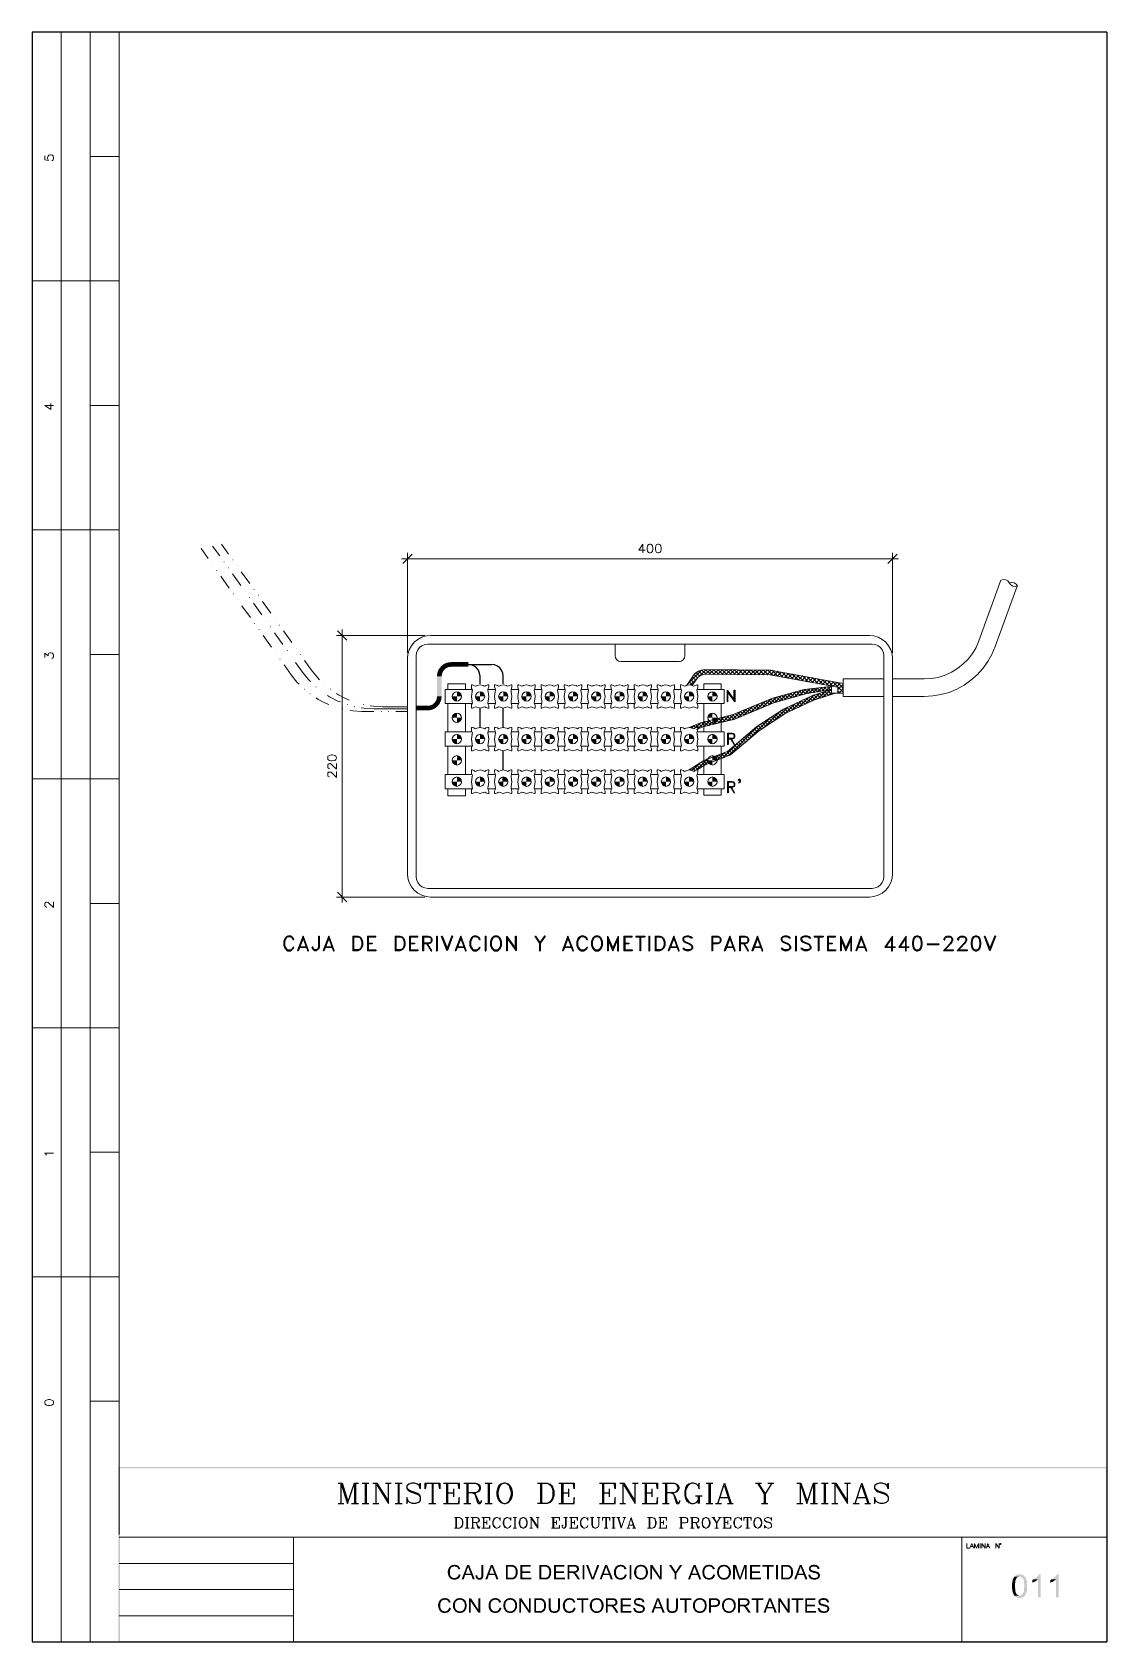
# Paper-space layout 'DGE_BT_011' of a CAD drawing. Header units: millimetres. Extents: x 8 to 202, y 3 to 294.
import ezdxf

# ---------------------------------------------------------------- set-up
doc = ezdxf.new("R2010")
doc.units = ezdxf.units.MM
for name, color, linetype, lineweight in [('DGE_CONTORNOS', 7, 'Continuous', 0), ('DGE_DATOS', 7, 'Continuous', 0), ('DGE_RELLENO', 7, 'Continuous', 0)]:
    doc.layers.add(name, color=color, linetype=linetype, lineweight=lineweight)

# ---------------------------------------------------------------- blocks, each defined once
blk = doc.blocks.new('DGE_BT_011')
at = {"layer": 'DGE_RELLENO', "true_color": 0x000000}
for points in [[(81.0683, 178.294), (81.915, 178.0824), (80.9837, 177.6167)], [(81.915, 178.0824), (80.9837, 177.6167), (81.8303, 177.6167)], [(81.8303, 177.6167), (80.9837, 177.6167), (81.8303, 173.976)], [(80.9837, 177.6167), (81.8303, 173.976), (80.9837, 173.976)], [(81.3223, 178.8867), (82.0843, 178.4634), (81.0683, 178.294)], [(82.0843, 178.4634), (81.0683, 178.294), (81.915, 178.0824)], [(81.7457, 179.3947), (82.3383, 178.802), (81.3223, 178.8867)], [(82.3383, 178.802), (81.3223, 178.8867), (82.0843, 178.4634)], [(82.2537, 179.818), (82.677, 179.0984), (81.7457, 179.3947)], [(82.677, 179.0984), (81.7457, 179.3947), (82.3383, 178.802)], [(82.8463, 180.072), (83.1003, 179.2677), (82.2537, 179.818)], [(83.1003, 179.2677), (82.2537, 179.818), (82.677, 179.0984)], [(83.5237, 180.1567), (83.5237, 179.31), (82.8463, 180.072)], [(83.5237, 179.31), (82.8463, 180.072), (83.1003, 179.2677)], [(86.6563, 179.31), (86.6563, 180.1567), (83.5237, 179.31)], [(86.6563, 180.1567), (83.5237, 179.31), (83.5237, 180.1567)], [(84.8783, 174.738), (84.582, 174.7804), (84.582, 173.976)], [(85.1747, 174.5687), (84.8783, 174.738), (84.582, 173.976)], [(85.344, 174.2724), (85.1747, 174.5687), (84.582, 173.976)], [(89.0693, 174.738), (88.773, 174.7804), (88.773, 173.976)], [(89.3657, 174.5687), (89.0693, 174.738), (88.773, 173.976)], [(89.535, 174.2724), (89.3657, 174.5687), (88.773, 173.976)], [(93.3027, 174.738), (92.964, 174.7804), (92.964, 173.976)], [(93.5567, 174.5687), (93.3027, 174.738), (92.964, 173.976)], [(93.726, 174.2724), (93.5567, 174.5687), (92.964, 173.976)], [(97.4937, 174.738), (97.155, 174.7804), (97.155, 173.976)], [(97.7477, 174.5687), (97.4937, 174.738), (97.155, 173.976)], [(97.917, 174.2724), (97.7477, 174.5687), (97.155, 173.976)], [(101.6847, 174.738), (101.346, 174.7804), (101.346, 173.976)], [(101.9387, 174.5687), (101.6847, 174.738), (101.346, 173.976)], [(102.1503, 174.2724), (101.9387, 174.5687), (101.346, 173.976)], [(105.8757, 174.738), (105.537, 174.7804), (105.537, 173.976)], [(106.1297, 174.5687), (105.8757, 174.738), (105.537, 173.976)], [(106.3413, 174.2724), (106.1297, 174.5687), (105.537, 173.976)], [(110.0667, 174.738), (109.7703, 174.7804), (109.7703, 173.976)], [(110.363, 174.5687), (110.0667, 174.738), (109.7703, 173.976)], [(110.5323, 174.2724), (110.363, 174.5687), (109.7703, 173.976)], [(114.2577, 174.738), (113.9613, 174.7804), (113.9613, 173.976)], [(114.554, 174.5687), (114.2577, 174.738), (113.9613, 173.976)], [(114.7233, 174.2724), (114.554, 174.5687), (113.9613, 173.976)], [(118.491, 174.738), (118.1523, 174.7804), (118.1523, 173.976)], [(118.745, 174.5687), (118.491, 174.738), (118.1523, 173.976)], [(118.9143, 174.2724), (118.745, 174.5687), (118.1523, 173.976)], [(122.682, 174.738), (122.3433, 174.7804), (122.3433, 173.976)], [(122.936, 174.5687), (122.682, 174.738), (122.3433, 173.976)], [(123.1053, 174.2724), (122.936, 174.5687), (122.3433, 173.976)], [(126.873, 174.738), (126.5343, 174.7804), (126.5343, 173.976)], [(127.127, 174.5687), (126.873, 174.738), (126.5343, 173.976)], [(127.3387, 174.2724), (127.127, 174.5687), (126.5343, 173.976)], [(131.064, 174.738), (130.7253, 174.7804), (130.7253, 173.976)], [(131.318, 174.5687), (131.064, 174.738), (130.7253, 173.976)], [(131.5297, 174.2724), (131.318, 174.5687), (130.7253, 173.976)], [(79.3327, 171.436), (79.3327, 172.2827), (77.216, 171.436)], [(79.3327, 172.2827), (77.216, 171.436), (77.216, 172.2827)], [(79.3327, 172.2827), (79.9677, 171.5207), (79.756, 172.325)], [(79.3327, 171.436), (79.3327, 172.2827), (79.9677, 171.5207)], [(79.756, 172.325), (80.5603, 171.7747), (80.1793, 172.4944)], [(79.9677, 171.5207), (79.756, 172.325), (80.5603, 171.7747)], [(80.1793, 172.4944), (81.1107, 172.198), (80.518, 172.7907)], [(80.5603, 171.7747), (80.1793, 172.4944), (81.1107, 172.198)], [(80.518, 172.7907), (81.4917, 172.706), (80.772, 173.1294)], [(81.1107, 172.198), (80.518, 172.7907), (81.4917, 172.706)], [(80.772, 173.1294), (81.7457, 173.2987), (80.9413, 173.5104)], [(81.4917, 172.706), (80.772, 173.1294), (81.7457, 173.2987)], [(81.7457, 173.2987), (80.9413, 173.5104), (81.8303, 173.976)], [(80.9413, 173.5104), (81.8303, 173.976), (80.9837, 173.976)], [(83.7353, 173.976), (83.7777, 173.6374), (84.582, 173.976)], [(83.7777, 173.6374), (83.9893, 173.3834), (84.582, 173.976)], [(83.9893, 173.3834), (84.2433, 173.1717), (84.582, 173.976)], [(84.2433, 173.1717), (84.582, 173.1294), (84.582, 173.976)], [(85.4287, 173.976), (85.344, 174.2724), (84.582, 173.976)], [(87.9263, 173.976), (88.011, 173.6374), (88.773, 173.976)], [(88.011, 173.6374), (88.1803, 173.3834), (88.773, 173.976)], [(88.1803, 173.3834), (88.4343, 173.1717), (88.773, 173.976)], [(88.4343, 173.1717), (88.773, 173.1294), (88.773, 173.976)], [(89.6197, 173.976), (89.535, 174.2724), (88.773, 173.976)], [(92.1173, 173.976), (92.202, 173.6374), (92.964, 173.976)], [(92.202, 173.6374), (92.3713, 173.3834), (92.964, 173.976)], [(92.3713, 173.3834), (92.6253, 173.1717), (92.964, 173.976)], [(92.6253, 173.1717), (92.964, 173.1294), (92.964, 173.976)], [(93.8107, 173.976), (93.726, 174.2724), (92.964, 173.976)], [(96.3083, 173.976), (96.393, 173.6374), (97.155, 173.976)], [(96.393, 173.6374), (96.5623, 173.3834), (97.155, 173.976)], [(96.5623, 173.3834), (96.8587, 173.1717), (97.155, 173.976)], [(96.8587, 173.1717), (97.155, 173.1294), (97.155, 173.976)], [(98.0017, 173.976), (97.917, 174.2724), (97.155, 173.976)], [(100.4993, 173.976), (100.584, 173.6374), (101.346, 173.976)], [(100.584, 173.6374), (100.7533, 173.3834), (101.346, 173.976)], [(100.7533, 173.3834), (101.0497, 173.1717), (101.346, 173.976)], [(101.0497, 173.1717), (101.346, 173.1294), (101.346, 173.976)], [(102.1927, 173.976), (102.1503, 174.2724), (101.346, 173.976)], [(104.7327, 173.976), (104.775, 173.6374), (105.537, 173.976)], [(104.775, 173.6374), (104.9443, 173.3834), (105.537, 173.976)], [(104.9443, 173.3834), (105.2407, 173.1717), (105.537, 173.976)], [(105.2407, 173.1717), (105.537, 173.1294), (105.537, 173.976)], [(106.3837, 173.976), (106.3413, 174.2724), (105.537, 173.976)], [(108.9237, 173.976), (108.966, 173.6374), (109.7703, 173.976)], [(108.966, 173.6374), (109.1777, 173.3834), (109.7703, 173.976)], [(109.1777, 173.3834), (109.4317, 173.1717), (109.7703, 173.976)], [(109.4317, 173.1717), (109.7703, 173.1294), (109.7703, 173.976)], [(110.5747, 173.976), (110.5323, 174.2724), (109.7703, 173.976)], [(113.1147, 173.976), (113.157, 173.6374), (113.9613, 173.976)], [(113.157, 173.6374), (113.3687, 173.3834), (113.9613, 173.976)], [(113.3687, 173.3834), (113.6227, 173.1717), (113.9613, 173.976)], [(113.6227, 173.1717), (113.9613, 173.1294), (113.9613, 173.976)], [(114.808, 173.976), (114.7233, 174.2724), (113.9613, 173.976)], [(117.3057, 173.976), (117.3903, 173.6374), (118.1523, 173.976)], [(117.3903, 173.6374), (117.5597, 173.3834), (118.1523, 173.976)], [(117.5597, 173.3834), (117.8137, 173.1717), (118.1523, 173.976)], [(117.8137, 173.1717), (118.1523, 173.1294), (118.1523, 173.976)], [(118.999, 173.976), (118.9143, 174.2724), (118.1523, 173.976)], [(121.4967, 173.976), (121.5813, 173.6374), (122.3433, 173.976)], [(121.5813, 173.6374), (121.7507, 173.3834), (122.3433, 173.976)], [(121.7507, 173.3834), (122.0047, 173.1717), (122.3433, 173.976)], [(122.0047, 173.1717), (122.3433, 173.1294), (122.3433, 173.976)], [(123.19, 173.976), (123.1053, 174.2724), (122.3433, 173.976)], [(125.6877, 173.976), (125.7723, 173.6374), (126.5343, 173.976)], [(125.7723, 173.6374), (125.9417, 173.3834), (126.5343, 173.976)], [(125.9417, 173.3834), (126.238, 173.1717), (126.5343, 173.976)], [(126.238, 173.1717), (126.5343, 173.1294), (126.5343, 173.976)], [(127.381, 173.976), (127.3387, 174.2724), (126.5343, 173.976)], [(129.8787, 173.976), (129.9633, 173.6374), (130.7253, 173.976)], [(129.9633, 173.6374), (130.1327, 173.3834), (130.7253, 173.976)], [(130.1327, 173.3834), (130.429, 173.1717), (130.7253, 173.976)], [(130.429, 173.1717), (130.7253, 173.1294), (130.7253, 173.976)], [(131.572, 173.976), (131.5297, 174.2724), (130.7253, 173.976)], [(83.7777, 170.42), (83.7353, 170.1237), (84.582, 170.1237)], [(83.9893, 170.7164), (83.7777, 170.42), (84.582, 170.1237)], [(84.2433, 170.8857), (83.9893, 170.7164), (84.582, 170.1237)], [(84.582, 170.928), (84.2433, 170.8857), (84.582, 170.1237)], [(84.582, 169.277), (84.8783, 169.3194), (84.582, 170.1237)], [(84.8783, 169.3194), (85.1747, 169.531), (84.582, 170.1237)], [(85.1747, 169.531), (85.344, 169.785), (84.582, 170.1237)], [(85.344, 169.785), (85.4287, 170.1237), (84.582, 170.1237)], [(129.9633, 170.42), (129.8787, 170.1237), (130.7253, 170.1237)], [(130.1327, 170.7164), (129.9633, 170.42), (130.7253, 170.1237)], [(130.429, 170.8857), (130.1327, 170.7164), (130.7253, 170.1237)], [(130.7253, 170.928), (130.429, 170.8857), (130.7253, 170.1237)], [(130.7253, 169.277), (131.064, 169.3194), (130.7253, 170.1237)], [(131.064, 169.3194), (131.318, 169.531), (130.7253, 170.1237)], [(131.318, 169.531), (131.5297, 169.785), (130.7253, 170.1237)], [(131.5297, 169.785), (131.572, 170.1237), (130.7253, 170.1237)], [(83.7353, 166.2714), (83.7777, 165.9327), (84.582, 166.2714)], [(83.7777, 165.9327), (83.9893, 165.6787), (84.582, 166.2714)], [(83.9893, 165.6787), (84.2433, 165.467), (84.582, 166.2714)], [(84.2433, 165.467), (84.582, 165.4247), (84.582, 166.2714)], [(84.8783, 167.0334), (84.582, 167.118), (84.582, 166.2714)], [(85.1747, 166.864), (84.8783, 167.0334), (84.582, 166.2714)], [(85.344, 166.5677), (85.1747, 166.864), (84.582, 166.2714)], [(85.4287, 166.2714), (85.344, 166.5677), (84.582, 166.2714)], [(87.9263, 166.2714), (88.011, 165.9327), (88.773, 166.2714)], [(88.011, 165.9327), (88.1803, 165.6787), (88.773, 166.2714)], [(88.1803, 165.6787), (88.4343, 165.467), (88.773, 166.2714)], [(88.4343, 165.467), (88.773, 165.4247), (88.773, 166.2714)], [(89.0693, 167.0334), (88.773, 167.118), (88.773, 166.2714)], [(89.3657, 166.864), (89.0693, 167.0334), (88.773, 166.2714)], [(89.535, 166.5677), (89.3657, 166.864), (88.773, 166.2714)], [(89.6197, 166.2714), (89.535, 166.5677), (88.773, 166.2714)], [(92.1173, 166.2714), (92.202, 165.9327), (92.964, 166.2714)], [(92.202, 165.9327), (92.3713, 165.6787), (92.964, 166.2714)], [(92.3713, 165.6787), (92.6253, 165.467), (92.964, 166.2714)], [(92.6253, 165.467), (92.964, 165.4247), (92.964, 166.2714)], [(93.3027, 167.0334), (92.964, 167.118), (92.964, 166.2714)], [(93.5567, 166.864), (93.3027, 167.0334), (92.964, 166.2714)], [(93.726, 166.5677), (93.5567, 166.864), (92.964, 166.2714)], [(93.8107, 166.2714), (93.726, 166.5677), (92.964, 166.2714)], [(96.3083, 166.2714), (96.393, 165.9327), (97.155, 166.2714)], [(96.393, 165.9327), (96.5623, 165.6787), (97.155, 166.2714)], [(96.5623, 165.6787), (96.8587, 165.467), (97.155, 166.2714)], [(96.8587, 165.467), (97.155, 165.4247), (97.155, 166.2714)], [(97.4937, 167.0334), (97.155, 167.118), (97.155, 166.2714)], [(97.7477, 166.864), (97.4937, 167.0334), (97.155, 166.2714)], [(97.917, 166.5677), (97.7477, 166.864), (97.155, 166.2714)], [(98.0017, 166.2714), (97.917, 166.5677), (97.155, 166.2714)], [(100.4993, 166.2714), (100.584, 165.9327), (101.346, 166.2714)], [(100.584, 165.9327), (100.7533, 165.6787), (101.346, 166.2714)], [(100.7533, 165.6787), (101.0497, 165.467), (101.346, 166.2714)], [(101.0497, 165.467), (101.346, 165.4247), (101.346, 166.2714)], [(101.6847, 167.0334), (101.346, 167.118), (101.346, 166.2714)], [(101.9387, 166.864), (101.6847, 167.0334), (101.346, 166.2714)], [(102.1503, 166.5677), (101.9387, 166.864), (101.346, 166.2714)], [(102.1927, 166.2714), (102.1503, 166.5677), (101.346, 166.2714)], [(104.7327, 166.2714), (104.775, 165.9327), (105.537, 166.2714)], [(104.775, 165.9327), (104.9443, 165.6787), (105.537, 166.2714)], [(104.9443, 165.6787), (105.2407, 165.467), (105.537, 166.2714)], [(105.2407, 165.467), (105.537, 165.4247), (105.537, 166.2714)], [(105.8757, 167.0334), (105.537, 167.118), (105.537, 166.2714)], [(106.1297, 166.864), (105.8757, 167.0334), (105.537, 166.2714)], [(106.3413, 166.5677), (106.1297, 166.864), (105.537, 166.2714)], [(106.3837, 166.2714), (106.3413, 166.5677), (105.537, 166.2714)], [(108.9237, 166.2714), (108.966, 165.9327), (109.7703, 166.2714)], [(108.966, 165.9327), (109.1777, 165.6787), (109.7703, 166.2714)], [(109.1777, 165.6787), (109.4317, 165.467), (109.7703, 166.2714)], [(109.4317, 165.467), (109.7703, 165.4247), (109.7703, 166.2714)], [(110.0667, 167.0334), (109.7703, 167.118), (109.7703, 166.2714)], [(110.363, 166.864), (110.0667, 167.0334), (109.7703, 166.2714)], [(110.5323, 166.5677), (110.363, 166.864), (109.7703, 166.2714)], [(110.5747, 166.2714), (110.5323, 166.5677), (109.7703, 166.2714)], [(113.1147, 166.2714), (113.157, 165.9327), (113.9613, 166.2714)], [(113.157, 165.9327), (113.3687, 165.6787), (113.9613, 166.2714)], [(113.3687, 165.6787), (113.6227, 165.467), (113.9613, 166.2714)], [(113.6227, 165.467), (113.9613, 165.4247), (113.9613, 166.2714)], [(114.2577, 167.0334), (113.9613, 167.118), (113.9613, 166.2714)], [(114.554, 166.864), (114.2577, 167.0334), (113.9613, 166.2714)], [(114.7233, 166.5677), (114.554, 166.864), (113.9613, 166.2714)], [(114.808, 166.2714), (114.7233, 166.5677), (113.9613, 166.2714)], [(117.3057, 166.2714), (117.3903, 165.9327), (118.1523, 166.2714)], [(117.3903, 165.9327), (117.5597, 165.6787), (118.1523, 166.2714)], [(117.5597, 165.6787), (117.8137, 165.467), (118.1523, 166.2714)], [(117.8137, 165.467), (118.1523, 165.4247), (118.1523, 166.2714)], [(118.491, 167.0334), (118.1523, 167.118), (118.1523, 166.2714)], [(118.745, 166.864), (118.491, 167.0334), (118.1523, 166.2714)], [(118.9143, 166.5677), (118.745, 166.864), (118.1523, 166.2714)], [(118.999, 166.2714), (118.9143, 166.5677), (118.1523, 166.2714)], [(121.4967, 166.2714), (121.5813, 165.9327), (122.3433, 166.2714)], [(121.5813, 165.9327), (121.7507, 165.6787), (122.3433, 166.2714)], [(121.7507, 165.6787), (122.0047, 165.467), (122.3433, 166.2714)], [(122.0047, 165.467), (122.3433, 165.4247), (122.3433, 166.2714)], [(122.682, 167.0334), (122.3433, 167.118), (122.3433, 166.2714)], [(122.936, 166.864), (122.682, 167.0334), (122.3433, 166.2714)], [(123.1053, 166.5677), (122.936, 166.864), (122.3433, 166.2714)], [(123.19, 166.2714), (123.1053, 166.5677), (122.3433, 166.2714)], [(125.6877, 166.2714), (125.7723, 165.9327), (126.5343, 166.2714)], [(125.7723, 165.9327), (125.9417, 165.6787), (126.5343, 166.2714)], [(125.9417, 165.6787), (126.238, 165.467), (126.5343, 166.2714)], [(126.238, 165.467), (126.5343, 165.4247), (126.5343, 166.2714)], [(126.873, 167.0334), (126.5343, 167.118), (126.5343, 166.2714)], [(127.127, 166.864), (126.873, 167.0334), (126.5343, 166.2714)], [(127.3387, 166.5677), (127.127, 166.864), (126.5343, 166.2714)], [(127.381, 166.2714), (127.3387, 166.5677), (126.5343, 166.2714)], [(129.8787, 166.2714), (129.9633, 165.9327), (130.7253, 166.2714)], [(129.9633, 165.9327), (130.1327, 165.6787), (130.7253, 166.2714)], [(130.1327, 165.6787), (130.429, 165.467), (130.7253, 166.2714)], [(130.429, 165.467), (130.7253, 165.4247), (130.7253, 166.2714)], [(131.064, 167.0334), (130.7253, 167.118), (130.7253, 166.2714)], [(131.318, 166.864), (131.064, 167.0334), (130.7253, 166.2714)], [(131.5297, 166.5677), (131.318, 166.864), (130.7253, 166.2714)], [(131.572, 166.2714), (131.5297, 166.5677), (130.7253, 166.2714)], [(84.8783, 163.181), (84.582, 163.2657), (84.582, 162.419)], [(85.1747, 163.0117), (84.8783, 163.181), (84.582, 162.419)], [(85.344, 162.7577), (85.1747, 163.0117), (84.582, 162.419)], [(131.064, 163.181), (130.7253, 163.2657), (130.7253, 162.419)], [(131.318, 163.0117), (131.064, 163.181), (130.7253, 162.419)], [(131.5297, 162.7577), (131.318, 163.0117), (130.7253, 162.419)], [(83.7353, 162.419), (83.7777, 162.0804), (84.582, 162.419)], [(83.7777, 162.0804), (83.9893, 161.8264), (84.582, 162.419)], [(83.9893, 161.8264), (84.2433, 161.657), (84.582, 162.419)], [(84.2433, 161.657), (84.582, 161.5724), (84.582, 162.419)], [(85.4287, 162.419), (85.344, 162.7577), (84.582, 162.419)], [(129.8787, 162.419), (129.9633, 162.0804), (130.7253, 162.419)], [(129.9633, 162.0804), (130.1327, 161.8264), (130.7253, 162.419)], [(130.1327, 161.8264), (130.429, 161.657), (130.7253, 162.419)], [(130.429, 161.657), (130.7253, 161.5724), (130.7253, 162.419)], [(131.572, 162.419), (131.5297, 162.7577), (130.7253, 162.419)], [(83.7353, 158.5667), (83.7777, 158.228), (84.582, 158.5667)], [(83.7777, 158.228), (83.9893, 157.974), (84.582, 158.5667)], [(83.9893, 157.974), (84.2433, 157.8047), (84.582, 158.5667)], [(84.2433, 157.8047), (84.582, 157.72), (84.582, 158.5667)], [(84.8783, 159.3287), (84.582, 159.4134), (84.582, 158.5667)], [(85.1747, 159.1594), (84.8783, 159.3287), (84.582, 158.5667)], [(85.344, 158.9054), (85.1747, 159.1594), (84.582, 158.5667)], [(85.4287, 158.5667), (85.344, 158.9054), (84.582, 158.5667)], [(87.9263, 158.5667), (88.011, 158.228), (88.773, 158.5667)], [(88.011, 158.228), (88.1803, 157.974), (88.773, 158.5667)], [(88.1803, 157.974), (88.4343, 157.8047), (88.773, 158.5667)], [(88.4343, 157.8047), (88.773, 157.72), (88.773, 158.5667)], [(89.0693, 159.3287), (88.773, 159.4134), (88.773, 158.5667)], [(89.3657, 159.1594), (89.0693, 159.3287), (88.773, 158.5667)], [(89.535, 158.9054), (89.3657, 159.1594), (88.773, 158.5667)], [(89.6197, 158.5667), (89.535, 158.9054), (88.773, 158.5667)], [(92.1173, 158.5667), (92.202, 158.228), (92.964, 158.5667)], [(92.202, 158.228), (92.3713, 157.974), (92.964, 158.5667)], [(92.3713, 157.974), (92.6253, 157.8047), (92.964, 158.5667)], [(92.6253, 157.8047), (92.964, 157.72), (92.964, 158.5667)], [(93.3027, 159.3287), (92.964, 159.4134), (92.964, 158.5667)], [(93.5567, 159.1594), (93.3027, 159.3287), (92.964, 158.5667)], [(93.726, 158.9054), (93.5567, 159.1594), (92.964, 158.5667)], [(93.8107, 158.5667), (93.726, 158.9054), (92.964, 158.5667)], [(96.3083, 158.5667), (96.393, 158.228), (97.155, 158.5667)], [(96.393, 158.228), (96.5623, 157.974), (97.155, 158.5667)], [(96.5623, 157.974), (96.8587, 157.8047), (97.155, 158.5667)], [(96.8587, 157.8047), (97.155, 157.72), (97.155, 158.5667)], [(97.4937, 159.3287), (97.155, 159.4134), (97.155, 158.5667)], [(97.7477, 159.1594), (97.4937, 159.3287), (97.155, 158.5667)], [(97.917, 158.9054), (97.7477, 159.1594), (97.155, 158.5667)], [(98.0017, 158.5667), (97.917, 158.9054), (97.155, 158.5667)], [(100.4993, 158.5667), (100.584, 158.228), (101.346, 158.5667)], [(100.584, 158.228), (100.7533, 157.974), (101.346, 158.5667)], [(100.7533, 157.974), (101.0497, 157.8047), (101.346, 158.5667)], [(101.0497, 157.8047), (101.346, 157.72), (101.346, 158.5667)], [(101.6847, 159.3287), (101.346, 159.4134), (101.346, 158.5667)], [(101.9387, 159.1594), (101.6847, 159.3287), (101.346, 158.5667)], [(102.1503, 158.9054), (101.9387, 159.1594), (101.346, 158.5667)], [(102.1927, 158.5667), (102.1503, 158.9054), (101.346, 158.5667)], [(104.7327, 158.5667), (104.775, 158.228), (105.537, 158.5667)], [(104.775, 158.228), (104.9443, 157.974), (105.537, 158.5667)], [(104.9443, 157.974), (105.2407, 157.8047), (105.537, 158.5667)], [(105.2407, 157.8047), (105.537, 157.72), (105.537, 158.5667)], [(105.8757, 159.3287), (105.537, 159.4134), (105.537, 158.5667)], [(106.1297, 159.1594), (105.8757, 159.3287), (105.537, 158.5667)], [(106.3413, 158.9054), (106.1297, 159.1594), (105.537, 158.5667)], [(106.3837, 158.5667), (106.3413, 158.9054), (105.537, 158.5667)], [(108.9237, 158.5667), (108.966, 158.228), (109.7703, 158.5667)], [(108.966, 158.228), (109.1777, 157.974), (109.7703, 158.5667)], [(109.1777, 157.974), (109.4317, 157.8047), (109.7703, 158.5667)], [(109.4317, 157.8047), (109.7703, 157.72), (109.7703, 158.5667)], [(110.0667, 159.3287), (109.7703, 159.4134), (109.7703, 158.5667)], [(110.363, 159.1594), (110.0667, 159.3287), (109.7703, 158.5667)], [(110.5323, 158.9054), (110.363, 159.1594), (109.7703, 158.5667)], [(110.5747, 158.5667), (110.5323, 158.9054), (109.7703, 158.5667)], [(113.1147, 158.5667), (113.157, 158.228), (113.9613, 158.5667)], [(113.157, 158.228), (113.3687, 157.974), (113.9613, 158.5667)], [(113.3687, 157.974), (113.6227, 157.8047), (113.9613, 158.5667)], [(113.6227, 157.8047), (113.9613, 157.72), (113.9613, 158.5667)], [(114.2577, 159.3287), (113.9613, 159.4134), (113.9613, 158.5667)], [(114.554, 159.1594), (114.2577, 159.3287), (113.9613, 158.5667)], [(114.7233, 158.9054), (114.554, 159.1594), (113.9613, 158.5667)], [(114.808, 158.5667), (114.7233, 158.9054), (113.9613, 158.5667)], [(117.3057, 158.5667), (117.3903, 158.228), (118.1523, 158.5667)], [(117.3903, 158.228), (117.5597, 157.974), (118.1523, 158.5667)], [(117.5597, 157.974), (117.8137, 157.8047), (118.1523, 158.5667)], [(117.8137, 157.8047), (118.1523, 157.72), (118.1523, 158.5667)], [(118.491, 159.3287), (118.1523, 159.4134), (118.1523, 158.5667)], [(118.745, 159.1594), (118.491, 159.3287), (118.1523, 158.5667)], [(118.9143, 158.9054), (118.745, 159.1594), (118.1523, 158.5667)], [(118.999, 158.5667), (118.9143, 158.9054), (118.1523, 158.5667)], [(121.4967, 158.5667), (121.5813, 158.228), (122.3433, 158.5667)], [(121.5813, 158.228), (121.7507, 157.974), (122.3433, 158.5667)], [(121.7507, 157.974), (122.0047, 157.8047), (122.3433, 158.5667)], [(122.0047, 157.8047), (122.3433, 157.72), (122.3433, 158.5667)], [(122.682, 159.3287), (122.3433, 159.4134), (122.3433, 158.5667)], [(122.936, 159.1594), (122.682, 159.3287), (122.3433, 158.5667)], [(123.1053, 158.9054), (122.936, 159.1594), (122.3433, 158.5667)], [(123.19, 158.5667), (123.1053, 158.9054), (122.3433, 158.5667)], [(125.6877, 158.5667), (125.7723, 158.228), (126.5343, 158.5667)], [(125.7723, 158.228), (125.9417, 157.974), (126.5343, 158.5667)], [(125.9417, 157.974), (126.238, 157.8047), (126.5343, 158.5667)], [(126.238, 157.8047), (126.5343, 157.72), (126.5343, 158.5667)], [(126.873, 159.3287), (126.5343, 159.4134), (126.5343, 158.5667)], [(127.127, 159.1594), (126.873, 159.3287), (126.5343, 158.5667)], [(127.3387, 158.9054), (127.127, 159.1594), (126.5343, 158.5667)], [(127.381, 158.5667), (127.3387, 158.9054), (126.5343, 158.5667)], [(129.8787, 158.5667), (129.9633, 158.228), (130.7253, 158.5667)], [(129.9633, 158.228), (130.1327, 157.974), (130.7253, 158.5667)], [(130.1327, 157.974), (130.429, 157.8047), (130.7253, 158.5667)], [(130.429, 157.8047), (130.7253, 157.72), (130.7253, 158.5667)], [(131.064, 159.3287), (130.7253, 159.4134), (130.7253, 158.5667)], [(131.318, 159.1594), (131.064, 159.3287), (130.7253, 158.5667)], [(131.5297, 158.9054), (131.318, 159.1594), (130.7253, 158.5667)], [(131.572, 158.5667), (131.5297, 158.9054), (130.7253, 158.5667)], [(23.4527, 34.8263), (23.7067, 34.5723), (201.9723, 34.8263)], [(23.4527, 3.2456), (23.7067, 34.5723), (23.4527, 34.8263)], [(23.7067, 3.3726), (23.4527, 3.2456), (23.7067, 34.5723)], [(23.7067, 34.5723), (201.9723, 34.8263), (201.8453, 34.5723)], [(201.9723, 34.8263), (201.8453, 34.5723), (201.9723, 34.6993)], [(201.9723, 34.6993), (201.8453, 34.5723), (201.9723, 3.2456)], [(201.8453, 34.5723), (201.9723, 3.2456), (201.8453, 3.3726)], [(84.1587, 17.1733), (84.074, 17.1733), (84.0317, 17.131), (83.8623, 17.131), (83.82, 17.0886), (83.7353, 17.0886), (83.6507, 17.0463), (83.6083, 17.0463), (83.5237, 17.0039), (83.4813, 16.9616), (83.439, 16.9193), (83.3543, 16.8769), (83.312, 16.8346), (83.2697, 16.7923), (83.2273, 16.7076), (83.185, 16.6653), (83.1427, 16.623), (83.1003, 16.5383), (83.058, 16.4536), (83.058, 16.4113), (83.0157, 16.3266), (83.0157, 16.2843), (82.9733, 16.1996), (82.9733, 16.0726), (82.931, 15.988), (82.931, 15.6916), (82.9733, 15.607), (82.9733, 15.3953), (83.0157, 15.3106), (83.0157, 15.2683), (83.058, 15.1836), (83.1003, 15.1413), (83.1003, 15.0566), (83.1427, 14.972), (83.185, 14.9296), (83.2273, 14.8873), (83.2697, 14.8026), (83.312, 14.7603), (83.3543, 14.7179), (84.1587, 14.7603), (83.947, 14.7603), (83.9047, 14.8026), (83.82, 14.8026), (83.7777, 14.8449), (83.693, 14.8873), (83.6507, 14.9296), (83.6083, 14.972), (83.566, 15.0143), (83.4813, 15.0566), (83.4813, 15.0989), (83.439, 15.1836), (83.3967, 15.2683), (83.3543, 15.3106), (83.3543, 15.4376), (83.312, 15.5223), (83.312, 16.115), (83.3543, 16.1996), (83.3543, 16.2419), (83.3967, 16.3266), (83.3967, 16.3689), (83.439, 16.4536), (83.4813, 16.4959), (83.5237, 16.5806), (83.566, 16.623), (83.6083, 16.6653), (83.6507, 16.7076), (83.693, 16.7499), (83.7353, 16.7499), (83.82, 16.7923), (83.8623, 16.8346), (84.0317, 16.8346), (84.074, 16.8769), (84.9207, 16.8769), (84.8783, 16.9193), (84.836, 16.9616), (84.7937, 17.0039), (84.7513, 17.0039), (84.6667, 17.0463), (84.6243, 17.0886), (84.5397, 17.0886), (84.455, 17.131), (84.328, 17.131), (84.2433, 17.1733)], [(84.9207, 15.4376), (84.9207, 15.3953), (84.8783, 15.3529), (84.8783, 15.2683), (84.836, 15.1836), (84.7937, 15.1413), (84.7513, 15.0566), (84.709, 15.0143), (84.6667, 14.972), (84.6243, 14.9296), (84.6243, 14.8873), (84.5397, 14.8873), (84.4973, 14.8449), (84.4127, 14.8026), (84.3703, 14.8026), (84.2857, 14.7603), (84.1587, 14.7603), (83.3543, 14.7179), (83.439, 14.6756), (83.4813, 14.6333), (83.5237, 14.5909), (83.6083, 14.5909), (83.6507, 14.5486), (83.7353, 14.5063), (83.8623, 14.5063), (83.947, 14.464), (84.328, 14.464), (84.4127, 14.5063), (84.5397, 14.5063), (84.6243, 14.5486), (84.6667, 14.5909), (84.7513, 14.5909), (84.7937, 14.6333), (84.8783, 14.6756), (84.8783, 14.7179), (84.963, 14.7603), (85.0053, 14.8026), (85.0477, 14.8449), (85.09, 14.9296), (85.09, 14.972), (85.1323, 15.0566), (85.1747, 15.0989), (85.217, 15.1836), (85.217, 15.2683), (85.2593, 15.3529)], [(84.9207, 16.8769), (84.1587, 16.8769), (84.201, 16.8769), (84.2857, 16.8346), (84.4127, 16.8346), (84.4973, 16.7923), (84.5397, 16.7499), (84.582, 16.7499), (84.6243, 16.7076), (84.709, 16.6653), (84.7513, 16.5806), (84.7513, 16.5383), (84.7937, 16.4536), (84.836, 16.4113), (84.8783, 16.3266), (85.217, 16.4113), (85.1747, 16.4536), (85.1747, 16.4959), (85.1323, 16.5806), (85.09, 16.623), (85.0477, 16.7076), (85.0053, 16.7499), (84.963, 16.8346)], [(86.7833, 17.131), (86.4447, 17.131), (85.4287, 14.5063), (85.8097, 14.5063), (86.0637, 15.3106), (87.1643, 15.3106), (86.1907, 15.5646), (86.4447, 16.3266), (86.4447, 16.3689), (86.487, 16.4113), (86.5293, 16.4959), (86.5293, 16.5383), (86.5717, 16.623), (86.5717, 16.7499), (86.614, 16.8346)], [(86.7833, 17.131), (86.614, 16.8346), (86.614, 16.7499), (86.6563, 16.6653), (86.6563, 16.623), (86.6987, 16.5383), (86.741, 16.4536), (86.741, 16.3689), (86.7833, 16.2843), (87.0797, 15.5646), (86.1907, 15.5646), (87.1643, 15.3106), (87.4607, 14.5063), (87.8417, 14.5063)], [(88.265, 15.2683), (87.9263, 15.2259), (87.9263, 15.1836), (87.9687, 15.0989), (87.9687, 14.9296), (88.011, 14.8873), (88.011, 14.8026), (88.0533, 14.7603), (88.0957, 14.7179), (88.138, 14.6756), (88.138, 14.6333), (88.1803, 14.5909), (88.2227, 14.5486), (88.3073, 14.5486), (88.3497, 14.5063), (88.4343, 14.5063), (88.4767, 14.464), (88.8577, 14.464), (88.9423, 14.5063), (88.9847, 14.5063), (89.0693, 14.5486), (89.1117, 14.5909), (89.1963, 14.6333), (89.2387, 14.7179), (89.281, 14.7603), (88.5613, 14.7603), (88.4767, 14.8026), (88.4343, 14.8449), (88.3497, 14.8873), (88.3497, 14.9296), (88.3073, 14.972), (88.3073, 15.0566), (88.265, 15.0989), (88.265, 15.1836)], [(89.3657, 17.131), (89.027, 17.131), (89.027, 15.0566), (88.9847, 14.972), (88.9847, 14.9296), (88.9423, 14.8873), (88.8577, 14.8449), (88.8577, 14.8026), (88.773, 14.8026), (88.7307, 14.7603), (88.646, 14.7603), (89.281, 14.7603), (89.281, 14.8449), (89.3233, 14.8449), (89.3233, 14.9296), (89.3657, 15.0143), (89.3657, 15.3529)], [(91.059, 17.131), (90.7203, 17.131), (89.7043, 14.5063), (90.0853, 14.5063), (90.3393, 15.3106), (91.44, 15.3106), (90.4663, 15.5646), (90.7203, 16.3266), (90.7203, 16.3689), (90.7627, 16.4113), (90.805, 16.4959), (90.805, 16.5383), (90.8473, 16.623), (90.8473, 16.7499), (90.8897, 16.8346)], [(91.059, 17.131), (90.8897, 16.8346), (90.8897, 16.7499), (90.932, 16.6653), (90.932, 16.623), (90.9743, 16.5383), (91.0167, 16.4536), (91.0167, 16.3689), (91.059, 16.2843), (91.3553, 15.5646), (90.4663, 15.5646), (91.44, 15.3106), (91.7363, 14.5063), (92.1173, 14.5063)], [(94.3187, 17.131), (93.4297, 17.131), (93.4297, 14.5063), (94.6573, 14.5063), (94.6997, 14.5486), (94.8267, 14.5486), (94.9113, 14.5909), (94.9537, 14.6333), (95.0383, 14.6333), (95.0807, 14.6756), (95.123, 14.7179), (95.1653, 14.7603), (95.2077, 14.8026), (93.7683, 14.8026), (93.7683, 16.7923), (94.3187, 16.7923), (95.2077, 16.8346), (95.1653, 16.8769), (95.123, 16.9193), (95.0383, 16.9616), (94.996, 17.0039), (94.9113, 17.0463), (94.869, 17.0463), (94.7843, 17.0886), (94.488, 17.0886), (94.4033, 17.131)], [(95.2077, 16.8346), (94.3187, 16.7923), (94.6573, 16.7923), (94.6997, 16.7499), (94.7843, 16.7499), (94.8267, 16.7076), (94.869, 16.6653), (94.9537, 16.623), (94.996, 16.5806), (95.0383, 16.5383), (95.0807, 16.4536), (95.123, 16.4113), (95.123, 16.3689), (95.1653, 16.2843), (95.1653, 16.2419), (95.2077, 16.1573), (95.2077, 15.5223), (95.1653, 15.4376), (95.1653, 15.3106), (95.123, 15.3106), (95.123, 15.2259), (95.0807, 15.1413), (95.0383, 15.0989), (94.996, 15.0566), (94.9537, 15.0143), (94.9113, 14.972), (94.869, 14.9296), (94.7843, 14.8873), (94.6997, 14.8449), (94.5727, 14.8449), (94.488, 14.8026), (93.7683, 14.8026), (95.2077, 14.8026), (95.2923, 14.8449), (95.3347, 14.9296), (95.3347, 14.972), (95.377, 15.0143), (95.4193, 15.0989), (95.4617, 15.1413), (95.4617, 15.2259), (95.504, 15.3106), (95.504, 15.3953), (95.5463, 15.4376), (95.5463, 15.7339), (95.5887, 15.8186), (95.5887, 15.8609), (95.5463, 15.9456), (95.5463, 16.1573), (95.504, 16.2419), (95.504, 16.3689), (95.4617, 16.4536), (95.4617, 16.4959), (95.4193, 16.5383), (95.377, 16.623), (95.3347, 16.6653), (95.2923, 16.7499), (95.25, 16.7923)], [(97.917, 17.131), (96.0543, 17.131), (96.0543, 14.5063), (98.0017, 14.5063), (98.0017, 14.8026), (96.393, 14.8026), (96.393, 15.6916), (97.8323, 15.6916), (97.8323, 15.988), (96.393, 15.988), (96.393, 16.7923), (97.917, 16.7923)], [(100.3723, 17.131), (99.4833, 17.131), (99.4833, 14.5063), (100.711, 14.5063), (100.7533, 14.5486), (100.8803, 14.5486), (100.965, 14.5909), (101.0073, 14.6333), (101.092, 14.6333), (101.1343, 14.6756), (101.1767, 14.7179), (101.219, 14.7603), (101.2613, 14.8026), (99.822, 14.8026), (99.822, 16.7923), (100.3723, 16.7923), (101.2613, 16.8346), (101.219, 16.8769), (101.1767, 16.9193), (101.092, 16.9616), (101.0497, 17.0039), (100.965, 17.0463), (100.9227, 17.0463), (100.838, 17.0886), (100.5417, 17.0886), (100.457, 17.131)], [(101.2613, 16.8346), (100.3723, 16.7923), (100.711, 16.7923), (100.7533, 16.7499), (100.838, 16.7499), (100.8803, 16.7076), (100.9227, 16.6653), (101.0073, 16.623), (101.0497, 16.5806), (101.092, 16.5383), (101.1343, 16.4536), (101.1767, 16.4113), (101.1767, 16.3689), (101.219, 16.2843), (101.219, 16.2419), (101.2613, 16.1573), (101.2613, 15.5223), (101.219, 15.4376), (101.219, 15.3106), (101.1767, 15.3106), (101.1767, 15.2259), (101.1343, 15.1413), (101.092, 15.0989), (101.0497, 15.0566), (101.0073, 15.0143), (100.965, 14.972), (100.9227, 14.9296), (100.838, 14.8873), (100.7533, 14.8449), (100.6263, 14.8449), (100.5417, 14.8026), (99.822, 14.8026), (101.2613, 14.8026), (101.346, 14.8449), (101.3883, 14.9296), (101.3883, 14.972), (101.4307, 15.0143), (101.473, 15.0989), (101.5153, 15.1413), (101.5153, 15.2259), (101.5577, 15.3106), (101.5577, 15.3953), (101.6, 15.4376), (101.6, 15.7339), (101.6423, 15.8186), (101.6423, 15.8609), (101.6, 15.9456), (101.6, 16.1573), (101.5577, 16.2419), (101.5577, 16.3689), (101.5153, 16.4536), (101.5153, 16.4959), (101.473, 16.5383), (101.4307, 16.623), (101.3883, 16.6653), (101.346, 16.7499), (101.3037, 16.7923)], [(104.013, 17.131), (102.1503, 17.131), (102.1503, 14.5063), (104.0977, 14.5063), (104.0977, 14.8026), (102.489, 14.8026), (102.489, 15.6916), (103.9283, 15.6916), (103.9283, 15.988), (102.489, 15.988), (102.489, 16.7923), (104.013, 16.7923)], [(105.7063, 17.131), (104.5633, 17.131), (104.5633, 14.5063), (104.902, 14.5063), (104.902, 15.6493), (105.283, 15.6493), (105.918, 15.6916), (105.9603, 15.6916), (106.045, 15.7339), (106.1297, 15.7339), (106.172, 15.7763), (106.2567, 15.7763), (106.299, 15.8186), (106.3837, 15.8609), (106.426, 15.9033), (106.4683, 15.9456), (104.902, 15.9456), (104.902, 16.8346), (105.7063, 16.8346), (106.4683, 16.8769), (106.426, 16.9193), (106.3413, 16.9616), (106.299, 17.0039), (106.2567, 17.0463), (106.172, 17.0463), (106.0873, 17.0886), (105.8757, 17.0886), (105.791, 17.131)], [(106.4683, 16.8769), (105.7063, 16.8346), (105.8333, 16.8346), (105.918, 16.7923), (106.0027, 16.7923), (106.045, 16.7499), (106.0873, 16.7499), (106.1297, 16.7076), (106.172, 16.6653), (106.2143, 16.623), (106.2567, 16.5383), (106.2567, 16.4959), (106.299, 16.4113), (106.299, 16.3689), (106.2567, 16.2843), (106.2567, 16.2419), (106.2143, 16.1573), (106.172, 16.115), (106.1297, 16.0726), (106.0873, 16.0303), (106.0027, 16.0303), (106.0027, 15.988), (105.791, 15.988), (105.7063, 15.9456), (104.902, 15.9456), (106.4683, 15.9456), (106.5107, 15.988), (106.553, 16.0726), (106.5953, 16.115), (106.5953, 16.1996), (106.6377, 16.2419), (106.6377, 16.5383), (106.5953, 16.5806), (106.5953, 16.6653), (106.553, 16.7499), (106.5107, 16.7923), (106.5107, 16.8346)], [(105.918, 15.6916), (105.283, 15.6493), (105.537, 15.6493), (105.5793, 15.607), (105.664, 15.5646), (105.7063, 15.5223), (105.7487, 15.4799), (105.8333, 15.3953), (105.8757, 15.3529), (105.8757, 15.3106), (105.918, 15.2683), (105.9603, 15.1836), (106.0027, 15.1413), (106.0873, 15.0566), (106.426, 14.5063), (106.8493, 14.5063), (106.3837, 15.2259), (106.3413, 15.3106), (106.299, 15.3529), (106.2567, 15.3953), (106.2143, 15.4799), (106.172, 15.5223), (106.1297, 15.5646), (106.0873, 15.5646), (106.045, 15.607), (105.9603, 15.6493)], [(107.2727, 17.131), (107.6113, 17.131), (107.6113, 14.5063), (107.2727, 14.5063), (107.2727, 17.131)], [(108.2887, 17.131), (107.9077, 17.131), (108.9237, 14.5063), (109.093, 14.8026), (109.093, 14.8873), (109.0507, 14.9296), (109.0507, 15.0143), (109.0083, 15.0566), (109.0083, 15.1413), (108.966, 15.2259)], [(110.3207, 17.131), (109.9397, 17.131), (109.2623, 15.2259), (109.22, 15.1413), (109.1777, 15.0566), (109.1777, 15.0143), (109.1353, 14.9296), (109.1353, 14.8449), (109.093, 14.8026), (108.9237, 14.5063), (109.3047, 14.5063)], [(111.7177, 17.131), (111.379, 17.131), (110.363, 14.5063), (110.744, 14.5063), (110.998, 15.3106), (112.0987, 15.3106), (111.125, 15.5646), (111.379, 16.3266), (111.379, 16.3689), (111.4213, 16.4113), (111.4637, 16.4959), (111.4637, 16.5383), (111.506, 16.623), (111.506, 16.7499), (111.5483, 16.8346)], [(111.7177, 17.131), (111.5483, 16.8346), (111.5483, 16.7499), (111.5907, 16.6653), (111.5907, 16.623), (111.633, 16.5383), (111.6753, 16.4536), (111.6753, 16.3689), (111.7177, 16.2843), (112.014, 15.5646), (111.125, 15.5646), (112.0987, 15.3106), (112.395, 14.5063), (112.776, 14.5063)], [(114.173, 17.1733), (114.0883, 17.1733), (114.046, 17.131), (113.8767, 17.131), (113.8343, 17.0886), (113.7497, 17.0886), (113.665, 17.0463), (113.6227, 17.0463), (113.538, 17.0039), (113.4957, 16.9616), (113.4533, 16.9193), (113.3687, 16.8769), (113.3263, 16.8346), (113.284, 16.7923), (113.2417, 16.7076), (113.1993, 16.6653), (113.157, 16.623), (113.1147, 16.5383), (113.0723, 16.4536), (113.0723, 16.4113), (113.03, 16.3266), (113.03, 16.2843), (112.9877, 16.1996), (112.9877, 16.0726), (112.9453, 15.988), (112.9453, 15.6916), (112.9877, 15.607), (112.9877, 15.3953), (113.03, 15.3106), (113.03, 15.2683), (113.0723, 15.1836), (113.1147, 15.1413), (113.1147, 15.0566), (113.157, 14.972), (113.1993, 14.9296), (113.2417, 14.8873), (113.284, 14.8026), (113.3263, 14.7603), (113.3687, 14.7179), (114.173, 14.7603), (113.9613, 14.7603), (113.919, 14.8026), (113.8343, 14.8026), (113.792, 14.8449), (113.7073, 14.8873), (113.665, 14.9296), (113.6227, 14.972), (113.5803, 15.0143), (113.4957, 15.0566), (113.4957, 15.0989), (113.4533, 15.1836), (113.411, 15.2683), (113.3687, 15.3106), (113.3687, 15.4376), (113.3263, 15.5223), (113.3263, 16.115), (113.3687, 16.1996), (113.3687, 16.2419), (113.411, 16.3266), (113.411, 16.3689), (113.4533, 16.4536), (113.4957, 16.4959), (113.538, 16.5806), (113.5803, 16.623), (113.6227, 16.6653), (113.665, 16.7076), (113.7073, 16.7499), (113.7497, 16.7499), (113.8343, 16.7923), (113.8767, 16.8346), (114.046, 16.8346), (114.0883, 16.8769), (114.935, 16.8769), (114.8927, 16.9193), (114.8503, 16.9616), (114.808, 17.0039), (114.7657, 17.0039), (114.681, 17.0463), (114.6387, 17.0886), (114.554, 17.0886), (114.4693, 17.131), (114.3423, 17.131), (114.2577, 17.1733)], [(114.935, 15.4376), (114.935, 15.3953), (114.8927, 15.3529), (114.8927, 15.2683), (114.8503, 15.1836), (114.808, 15.1413), (114.7657, 15.0566), (114.7233, 15.0143), (114.681, 14.972), (114.6387, 14.9296), (114.6387, 14.8873), (114.554, 14.8873), (114.5117, 14.8449), (114.427, 14.8026), (114.3847, 14.8026), (114.3, 14.7603), (114.173, 14.7603), (113.3687, 14.7179), (113.4533, 14.6756), (113.4957, 14.6333), (113.538, 14.5909), (113.6227, 14.5909), (113.665, 14.5486), (113.7497, 14.5063), (113.8767, 14.5063), (113.9613, 14.464), (114.3423, 14.464), (114.427, 14.5063), (114.554, 14.5063), (114.6387, 14.5486), (114.681, 14.5909), (114.7657, 14.5909), (114.808, 14.6333), (114.8927, 14.6756), (114.8927, 14.7179), (114.9773, 14.7603), (115.0197, 14.8026), (115.062, 14.8449), (115.1043, 14.9296), (115.1043, 14.972), (115.1467, 15.0566), (115.189, 15.0989), (115.2313, 15.1836), (115.2313, 15.2683), (115.2737, 15.3529)], [(114.935, 16.8769), (114.173, 16.8769), (114.2153, 16.8769), (114.3, 16.8346), (114.427, 16.8346), (114.5117, 16.7923), (114.554, 16.7499), (114.5963, 16.7499), (114.6387, 16.7076), (114.7233, 16.6653), (114.7657, 16.5806), (114.7657, 16.5383), (114.808, 16.4536), (114.8503, 16.4113), (114.8927, 16.3266), (115.2313, 16.4113), (115.189, 16.4536), (115.189, 16.4959), (115.1467, 16.5806), (115.1043, 16.623), (115.062, 16.7076), (115.0197, 16.7499), (114.9773, 16.8346)], [(115.7817, 17.131), (116.1203, 17.131), (116.1203, 14.5063), (115.7817, 14.5063), (115.7817, 17.131)], [(117.0517, 16.8769), (117.0093, 16.8346), (116.9247, 16.7923), (116.9247, 16.7499), (116.8823, 16.7076), (116.84, 16.6653), (116.7977, 16.623), (116.7553, 16.5383), (116.7553, 16.4959), (116.713, 16.4536), (116.6707, 16.3689), (116.6707, 16.2843), (116.6283, 16.2419), (116.6283, 16.0726), (116.586, 16.0303), (116.586, 15.607), (116.6283, 15.5223), (116.6283, 15.3953), (116.6707, 15.3106), (116.6707, 15.2683), (116.713, 15.1836), (116.7553, 15.1413), (116.7553, 15.0989), (116.7977, 15.0566), (116.84, 14.972), (116.8823, 14.9296), (116.9247, 14.8873), (116.967, 14.8026), (117.0093, 14.7603), (117.0517, 14.7179), (117.1363, 14.6756), (117.1787, 14.6333), (117.221, 14.6333), (117.2633, 14.5909), (117.348, 14.5486), (117.3903, 14.5486), (117.475, 14.5063), (117.5597, 14.5063), (117.602, 14.464), (117.856, 14.464), (118.0677, 14.464), (118.1523, 14.5063), (118.1947, 14.5063), (118.2793, 14.5486), (118.3217, 14.5486), (118.4063, 14.5909), (118.491, 14.6333), (118.5333, 14.6756), (118.618, 14.7179), (118.6603, 14.7603), (117.6867, 14.7603), (117.602, 14.8026), (117.5597, 14.8026), (117.475, 14.8449), (117.4327, 14.8449), (117.348, 14.8873), (117.3057, 14.9296), (117.2633, 14.972), (117.221, 15.0143), (117.1787, 15.0566), (117.1363, 15.0989), (117.094, 15.1413), (117.094, 15.1836), (117.0517, 15.2683), (117.0093, 15.3106), (117.0093, 15.3953), (116.967, 15.4799), (116.967, 16.1573), (117.0093, 16.2419), (117.0093, 16.2843), (117.0517, 16.3689), (117.094, 16.4113), (117.094, 16.4536), (117.1363, 16.5383), (117.1787, 16.5806), (117.221, 16.623), (117.2633, 16.6653), (117.3057, 16.7076), (117.3903, 16.7499), (117.4327, 16.7499), (117.475, 16.7923), (117.5597, 16.8346), (117.6867, 16.8346), (117.7713, 16.8769), (117.856, 16.8769)], [(117.856, 17.1733), (117.7713, 17.1733), (117.6867, 17.131), (117.475, 17.131), (117.3903, 17.0886), (117.348, 17.0463), (117.2633, 17.0463), (117.221, 17.0039), (117.1363, 16.9616), (117.094, 16.9193), (117.0517, 16.8769), (117.8983, 16.8769), (117.983, 16.8346), (118.11, 16.8346), (118.1947, 16.7923), (118.237, 16.7499), (118.3217, 16.7499), (118.364, 16.7076), (118.4063, 16.6653), (118.4487, 16.623), (118.491, 16.5383), (118.5333, 16.4959), (118.5757, 16.4113), (118.618, 16.3689), (118.6603, 16.3266), (118.6603, 16.2419), (118.7027, 16.1996), (118.7027, 15.9456), (118.745, 15.9033), (118.745, 15.6493), (118.7027, 15.5646), (118.7027, 15.4376), (118.6603, 15.3529), (118.6603, 15.3106), (118.618, 15.2259), (118.5757, 15.1836), (118.5757, 15.1413), (118.5333, 15.0989), (118.491, 15.0143), (118.4063, 14.972), (118.364, 14.9296), (118.3217, 14.8873), (118.237, 14.8449), (118.1947, 14.8026), (118.11, 14.8026), (118.0677, 14.7603), (117.856, 14.7603), (118.6603, 14.7603), (118.7027, 14.8026), (118.745, 14.8449), (118.7873, 14.9296), (118.8297, 14.972), (118.872, 15.0143), (118.9143, 15.0989), (118.9567, 15.1836), (118.999, 15.2259), (118.999, 15.3106), (119.0413, 15.3529), (119.0413, 15.5223), (119.0837, 15.5646), (119.0837, 16.0303), (119.0413, 16.115), (119.0413, 16.2419), (118.999, 16.3266), (118.999, 16.3689), (118.9567, 16.4536), (118.9143, 16.4959), (118.9143, 16.5383), (118.872, 16.5806), (118.872, 16.6653), (118.8297, 16.7076), (118.745, 16.7499), (118.7027, 16.7923), (118.6603, 16.8769), (118.618, 16.9193), (118.5333, 16.9616), (118.491, 17.0039), (118.4487, 17.0039), (118.4063, 17.0463), (118.3217, 17.0463), (118.2793, 17.0886), (118.1947, 17.131), (117.983, 17.131), (117.8983, 17.1733)], [(119.888, 17.131), (119.5493, 17.131), (119.5493, 14.5063), (119.8457, 14.5063), (119.8457, 16.5383)], [(119.888, 17.131), (119.8457, 16.5383), (121.2427, 14.5063), (121.2427, 15.0566)], [(121.5813, 17.131), (121.2427, 17.131), (121.2427, 14.5063), (121.5813, 14.5063)], [(123.317, 17.131), (122.8937, 17.131), (123.9097, 15.607), (124.1213, 15.9033), (124.079, 15.9456), (124.0367, 16.0303), (123.9943, 16.0726), (123.952, 16.1573), (123.9097, 16.1996), (123.8673, 16.2843), (123.825, 16.3266)], [(125.3067, 17.131), (124.8833, 17.131), (124.3753, 16.3266), (124.333, 16.2419), (124.2907, 16.1996), (124.2483, 16.115), (124.206, 16.0726), (124.1637, 15.988), (124.1213, 15.9456), (124.1213, 15.9033), (123.9097, 15.607), (123.9097, 14.5063), (124.2483, 14.5063), (124.2483, 15.607)], [(127.6773, 17.131), (127.3387, 17.131), (126.3227, 14.5063), (126.7037, 14.5063), (126.9577, 15.3106), (128.0583, 15.3106), (127.0847, 15.5646), (127.3387, 16.3266), (127.3387, 16.3689), (127.381, 16.4113), (127.4233, 16.4959), (127.4233, 16.5383), (127.4657, 16.623), (127.4657, 16.7499), (127.508, 16.8346)], [(127.6773, 17.131), (127.508, 16.8346), (127.508, 16.7499), (127.5503, 16.6653), (127.5503, 16.623), (127.5927, 16.5383), (127.635, 16.4536), (127.635, 16.3689), (127.6773, 16.2843), (127.9737, 15.5646), (127.0847, 15.5646), (128.0583, 15.3106), (128.3547, 14.5063), (128.7357, 14.5063)], [(130.1327, 17.1733), (130.048, 17.1733), (130.0057, 17.131), (129.8363, 17.131), (129.794, 17.0886), (129.7093, 17.0886), (129.6247, 17.0463), (129.5823, 17.0463), (129.4977, 17.0039), (129.4553, 16.9616), (129.413, 16.9193), (129.3283, 16.8769), (129.286, 16.8346), (129.2437, 16.7923), (129.2013, 16.7076), (129.159, 16.6653), (129.1167, 16.623), (129.0743, 16.5383), (129.032, 16.4536), (129.032, 16.4113), (128.9897, 16.3266), (128.9897, 16.2843), (128.9473, 16.1996), (128.9473, 16.0726), (128.905, 15.988), (128.905, 15.6916), (128.9473, 15.607), (128.9473, 15.3953), (128.9897, 15.3106), (128.9897, 15.2683), (129.032, 15.1836), (129.0743, 15.1413), (129.0743, 15.0566), (129.1167, 14.972), (129.159, 14.9296), (129.2013, 14.8873), (129.2437, 14.8026), (129.286, 14.7603), (129.3283, 14.7179), (130.1327, 14.7603), (129.921, 14.7603), (129.8787, 14.8026), (129.794, 14.8026), (129.7517, 14.8449), (129.667, 14.8873), (129.6247, 14.9296), (129.5823, 14.972), (129.54, 15.0143), (129.4553, 15.0566), (129.4553, 15.0989), (129.413, 15.1836), (129.3707, 15.2683), (129.3283, 15.3106), (129.3283, 15.4376), (129.286, 15.5223), (129.286, 16.115), (129.3283, 16.1996), (129.3283, 16.2419), (129.3707, 16.3266), (129.3707, 16.3689), (129.413, 16.4536), (129.4553, 16.4959), (129.4977, 16.5806), (129.54, 16.623), (129.5823, 16.6653), (129.6247, 16.7076), (129.667, 16.7499), (129.7093, 16.7499), (129.794, 16.7923), (129.8363, 16.8346), (130.0057, 16.8346), (130.048, 16.8769), (130.8947, 16.8769), (130.8523, 16.9193), (130.81, 16.9616), (130.7677, 17.0039), (130.7253, 17.0039), (130.6407, 17.0463), (130.5983, 17.0886), (130.5137, 17.0886), (130.429, 17.131), (130.302, 17.131), (130.2173, 17.1733)], [(130.8947, 15.4376), (130.8947, 15.3953), (130.8523, 15.3529), (130.8523, 15.2683), (130.81, 15.1836), (130.7677, 15.1413), (130.7253, 15.0566), (130.683, 15.0143), (130.6407, 14.972), (130.5983, 14.9296), (130.5983, 14.8873), (130.5137, 14.8873), (130.4713, 14.8449), (130.3867, 14.8026), (130.3443, 14.8026), (130.2597, 14.7603), (130.1327, 14.7603), (129.3283, 14.7179), (129.413, 14.6756), (129.4553, 14.6333), (129.4977, 14.5909), (129.5823, 14.5909), (129.6247, 14.5486), (129.7093, 14.5063), (129.8363, 14.5063), (129.921, 14.464), (130.302, 14.464), (130.3867, 14.5063), (130.5137, 14.5063), (130.5983, 14.5486), (130.6407, 14.5909), (130.7253, 14.5909), (130.7677, 14.6333), (130.8523, 14.6756), (130.8523, 14.7179), (130.937, 14.7603), (130.9793, 14.8026), (131.0217, 14.8449), (131.064, 14.9296), (131.064, 14.972), (131.1063, 15.0566), (131.1487, 15.0989), (131.191, 15.1836), (131.191, 15.2683), (131.2333, 15.3529)], [(130.8947, 16.8769), (130.1327, 16.8769), (130.175, 16.8769), (130.2597, 16.8346), (130.3867, 16.8346), (130.4713, 16.7923), (130.5137, 16.7499), (130.556, 16.7499), (130.5983, 16.7076), (130.683, 16.6653), (130.7253, 16.5806), (130.7253, 16.5383), (130.7677, 16.4536), (130.81, 16.4113), (130.8523, 16.3266), (131.191, 16.4113), (131.1487, 16.4536), (131.1487, 16.4959), (131.1063, 16.5806), (131.064, 16.623), (131.0217, 16.7076), (130.9793, 16.7499), (130.937, 16.8346)], [(132.0377, 16.8769), (131.9953, 16.8346), (131.9107, 16.7923), (131.9107, 16.7499), (131.8683, 16.7076), (131.826, 16.6653), (131.7837, 16.623), (131.7413, 16.5383), (131.7413, 16.4959), (131.699, 16.4536), (131.6567, 16.3689), (131.6567, 16.2843), (131.6143, 16.2419), (131.6143, 16.0726), (131.572, 16.0303), (131.572, 15.607), (131.6143, 15.5223), (131.6143, 15.3953), (131.6567, 15.3106), (131.6567, 15.2683), (131.699, 15.1836), (131.7413, 15.1413), (131.7413, 15.0989), (131.7837, 15.0566), (131.826, 14.972), (131.8683, 14.9296), (131.9107, 14.8873), (131.953, 14.8026), (131.9953, 14.7603), (132.0377, 14.7179), (132.1223, 14.6756), (132.1647, 14.6333), (132.207, 14.6333), (132.2493, 14.5909), (132.334, 14.5486), (132.3763, 14.5486), (132.461, 14.5063), (132.5457, 14.5063), (132.588, 14.464), (132.842, 14.464), (133.0537, 14.464), (133.1383, 14.5063), (133.1807, 14.5063), (133.2653, 14.5486), (133.3077, 14.5486), (133.3923, 14.5909), (133.477, 14.6333), (133.5193, 14.6756), (133.604, 14.7179), (133.6463, 14.7603), (132.6727, 14.7603), (132.588, 14.8026), (132.5457, 14.8026), (132.461, 14.8449), (132.4187, 14.8449), (132.334, 14.8873), (132.2917, 14.9296), (132.2493, 14.972), (132.207, 15.0143), (132.1647, 15.0566), (132.1223, 15.0989), (132.08, 15.1413), (132.08, 15.1836), (132.0377, 15.2683), (131.9953, 15.3106), (131.9953, 15.3953), (131.953, 15.4799), (131.953, 16.1573), (131.9953, 16.2419), (131.9953, 16.2843), (132.0377, 16.3689), (132.08, 16.4113), (132.08, 16.4536), (132.1223, 16.5383), (132.1647, 16.5806), (132.207, 16.623), (132.2493, 16.6653), (132.2917, 16.7076), (132.3763, 16.7499), (132.4187, 16.7499), (132.461, 16.7923), (132.5457, 16.8346), (132.6727, 16.8346), (132.7573, 16.8769), (132.842, 16.8769)], [(132.842, 17.1733), (132.7573, 17.1733), (132.6727, 17.131), (132.461, 17.131), (132.3763, 17.0886), (132.334, 17.0463), (132.2493, 17.0463), (132.207, 17.0039), (132.1223, 16.9616), (132.08, 16.9193), (132.0377, 16.8769), (132.8843, 16.8769), (132.969, 16.8346), (133.096, 16.8346), (133.1807, 16.7923), (133.223, 16.7499), (133.3077, 16.7499), (133.35, 16.7076), (133.3923, 16.6653), (133.4347, 16.623), (133.477, 16.5383), (133.5193, 16.4959), (133.5617, 16.4113), (133.604, 16.3689), (133.6463, 16.3266), (133.6463, 16.2419), (133.6887, 16.1996), (133.6887, 15.9456), (133.731, 15.9033), (133.731, 15.6493), (133.6887, 15.5646), (133.6887, 15.4376), (133.6463, 15.3529), (133.6463, 15.3106), (133.604, 15.2259), (133.5617, 15.1836), (133.5617, 15.1413), (133.5193, 15.0989), (133.477, 15.0143), (133.3923, 14.972), (133.35, 14.9296), (133.3077, 14.8873), (133.223, 14.8449), (133.1807, 14.8026), (133.096, 14.8026), (133.0537, 14.7603), (132.842, 14.7603), (133.6463, 14.7603), (133.6887, 14.8026), (133.731, 14.8449), (133.7733, 14.9296), (133.8157, 14.972), (133.858, 15.0143), (133.9003, 15.0989), (133.9427, 15.1836), (133.985, 15.2259), (133.985, 15.3106), (134.0273, 15.3529), (134.0273, 15.5223), (134.0697, 15.5646), (134.0697, 16.0303), (134.0273, 16.115), (134.0273, 16.2419), (133.985, 16.3266), (133.985, 16.3689), (133.9427, 16.4536), (133.9003, 16.4959), (133.9003, 16.5383), (133.858, 16.5806), (133.858, 16.6653), (133.8157, 16.7076), (133.731, 16.7499), (133.6887, 16.7923), (133.6463, 16.8769), (133.604, 16.9193), (133.5193, 16.9616), (133.477, 17.0039), (133.4347, 17.0039), (133.3923, 17.0463), (133.3077, 17.0463), (133.2653, 17.0886), (133.1807, 17.131), (132.969, 17.131), (132.8843, 17.1733)], [(135.001, 17.131), (134.4507, 17.131), (134.4507, 14.5063), (134.7893, 14.5063), (134.7893, 16.7076)], [(135.001, 17.131), (134.7893, 16.7076), (135.5513, 14.5063), (135.7207, 14.8873), (135.7207, 14.972), (135.6783, 15.0143), (135.6783, 15.0989), (135.636, 15.1836), (135.5937, 15.2683)], [(136.9483, 17.131), (136.4827, 17.131), (135.8477, 15.3106), (135.8477, 15.2259), (135.8053, 15.1413), (135.763, 15.0566), (135.763, 14.9296), (135.7207, 14.8873), (135.5513, 14.5063), (135.8477, 14.5063), (136.6097, 16.7076)], [(136.9483, 17.131), (136.6097, 16.7076), (136.6097, 14.5063), (136.9483, 14.5063)], [(139.4037, 17.131), (137.541, 17.131), (137.541, 14.5063), (139.4883, 14.5063), (139.4883, 14.8026), (137.8797, 14.8026), (137.8797, 15.6916), (139.319, 15.6916), (139.319, 15.988), (137.8797, 15.988), (137.8797, 16.7923), (139.4037, 16.7923)], [(141.8167, 17.131), (139.7423, 17.131), (139.7423, 16.7923), (140.589, 16.7923), (140.589, 14.5063), (140.9277, 14.5063), (140.9277, 16.7923), (141.8167, 16.7923)], [(142.24, 17.131), (142.5787, 17.131), (142.5787, 14.5063), (142.24, 14.5063), (142.24, 17.131)], [(144.0603, 17.131), (143.1713, 17.131), (143.1713, 14.5063), (144.399, 14.5063), (144.4413, 14.5486), (144.5683, 14.5486), (144.653, 14.5909), (144.6953, 14.6333), (144.78, 14.6333), (144.8223, 14.6756), (144.8647, 14.7179), (144.907, 14.7603), (144.9493, 14.8026), (143.51, 14.8026), (143.51, 16.7923), (144.0603, 16.7923), (144.9493, 16.8346), (144.907, 16.8769), (144.8647, 16.9193), (144.78, 16.9616), (144.7377, 17.0039), (144.653, 17.0463), (144.6107, 17.0463), (144.526, 17.0886), (144.2297, 17.0886), (144.145, 17.131)], [(144.9493, 16.8346), (144.0603, 16.7923), (144.399, 16.7923), (144.4413, 16.7499), (144.526, 16.7499), (144.5683, 16.7076), (144.6107, 16.6653), (144.6953, 16.623), (144.7377, 16.5806), (144.78, 16.5383), (144.8223, 16.4536), (144.8647, 16.4113), (144.8647, 16.3689), (144.907, 16.2843), (144.907, 16.2419), (144.9493, 16.1573), (144.9493, 15.5223), (144.907, 15.4376), (144.907, 15.3106), (144.8647, 15.3106), (144.8647, 15.2259), (144.8223, 15.1413), (144.78, 15.0989), (144.7377, 15.0566), (144.6953, 15.0143), (144.653, 14.972), (144.6107, 14.9296), (144.526, 14.8873), (144.4413, 14.8449), (144.3143, 14.8449), (144.2297, 14.8026), (143.51, 14.8026), (144.9493, 14.8026), (145.034, 14.8449), (145.0763, 14.9296), (145.0763, 14.972), (145.1187, 15.0143), (145.161, 15.0989), (145.2033, 15.1413), (145.2033, 15.2259), (145.2457, 15.3106), (145.2457, 15.3953), (145.288, 15.4376), (145.288, 15.7339), (145.3303, 15.8186), (145.3303, 15.8609), (145.288, 15.9456), (145.288, 16.1573), (145.2457, 16.2419), (145.2457, 16.3689), (145.2033, 16.4536), (145.2033, 16.4959), (145.161, 16.5383), (145.1187, 16.623), (145.0763, 16.6653), (145.034, 16.7499), (144.9917, 16.7923)], [(146.8543, 17.131), (146.5157, 17.131), (145.4997, 14.5063), (145.8807, 14.5063), (146.1347, 15.3106), (147.2353, 15.3106), (146.2617, 15.5646), (146.5157, 16.3266), (146.5157, 16.3689), (146.558, 16.4113), (146.6003, 16.4959), (146.6003, 16.5383), (146.6427, 16.623), (146.6427, 16.7499), (146.685, 16.8346)], [(146.8543, 17.131), (146.685, 16.8346), (146.685, 16.7499), (146.7273, 16.6653), (146.7273, 16.623), (146.7697, 16.5383), (146.812, 16.4536), (146.812, 16.3689), (146.8543, 16.2843), (147.1507, 15.5646), (146.2617, 15.5646), (147.2353, 15.3106), (147.5317, 14.5063), (147.9127, 14.5063)], [(148.4207, 15.3529), (148.082, 15.3529), (148.082, 15.1836), (148.1243, 15.1413), (148.1243, 15.0566), (148.1667, 15.0143), (148.1667, 14.9296), (148.209, 14.8873), (148.2513, 14.8449), (148.2937, 14.7603), (149.1827, 14.7603), (149.0557, 14.7603), (148.971, 14.8026), (148.8863, 14.8026), (148.844, 14.8449), (148.7593, 14.8449), (148.717, 14.8873), (148.6747, 14.9296), (148.59, 14.972), (148.5477, 15.0143), (148.5053, 15.0566), (148.5053, 15.0989), (148.463, 15.1413), (148.4207, 15.2259), (148.4207, 15.3106)], [(149.098, 17.1733), (149.0133, 17.1733), (148.971, 17.131), (148.7593, 17.131), (148.6747, 17.0886), (148.6323, 17.0886), (148.5477, 17.0463), (148.5053, 17.0039), (148.4207, 16.9616), (148.3783, 16.9193), (148.336, 16.8769), (148.2937, 16.7923), (148.2513, 16.7923), (148.2513, 16.7076), (148.209, 16.6653), (148.209, 16.5806), (148.1667, 16.4959), (148.1667, 16.3689), (148.209, 16.3266), (148.209, 16.2419), (148.2513, 16.1573), (148.2513, 16.115), (148.2937, 16.115), (148.2937, 16.0303), (148.3783, 15.988), (148.4207, 15.9456), (148.463, 15.9033), (148.5477, 15.8609), (148.59, 15.8609), (148.6747, 15.8186), (148.717, 15.8186), (148.8017, 15.7763), (148.8863, 15.7763), (148.971, 15.7339), (149.0557, 15.6916), (149.098, 15.6916), (149.225, 15.6493), (149.352, 15.6493), (149.4367, 15.607), (149.479, 15.607), (149.5213, 15.5646), (149.606, 15.5646), (149.6483, 15.5223), (149.6907, 15.4799), (149.733, 15.4376), (149.7753, 15.3953), (149.7753, 15.3529), (149.8177, 15.2683), (149.8177, 15.1413), (149.7753, 15.0566), (149.733, 14.972), (149.6907, 14.9296), (149.6483, 14.8873), (149.606, 14.8449), (149.5213, 14.8449), (149.479, 14.8026), (149.3943, 14.8026), (149.3097, 14.7603), (148.2937, 14.7603), (148.336, 14.7179), (148.4207, 14.6756), (148.463, 14.6333), (148.5477, 14.5909), (148.59, 14.5486), (148.6747, 14.5486), (148.7593, 14.5063), (148.8863, 14.5063), (148.9287, 14.464), (149.1827, 14.464), (149.4367, 14.464), (149.479, 14.5063), (149.5637, 14.5063), (149.606, 14.5486), (149.6907, 14.5486), (149.6907, 14.5909), (149.7753, 14.5909), (149.8177, 14.6333), (149.9023, 14.6756), (149.9447, 14.7603), (149.987, 14.8026), (150.0293, 14.8449), (150.0717, 14.8873), (150.114, 14.972), (150.114, 15.0143), (150.1563, 15.0989), (150.1563, 15.3529), (150.114, 15.4376), (150.114, 15.4799), (150.0717, 15.5646), (150.0293, 15.607), (149.987, 15.6493), (149.9447, 15.7339), (149.9023, 15.7763), (149.86, 15.8186), (149.7753, 15.8609), (149.6907, 15.8609), (149.6907, 15.9033), (149.606, 15.9033), (149.5213, 15.9456), (149.479, 15.9456), (149.3943, 15.988), (149.3097, 15.988), (149.225, 16.0303), (149.1403, 16.0303), (149.0557, 16.0726), (148.971, 16.0726), (148.8863, 16.115), (148.8017, 16.115), (148.717, 16.1573), (148.6747, 16.1996), (148.6323, 16.1996), (148.59, 16.2419), (148.59, 16.2843), (148.5477, 16.3266), (148.5053, 16.3689), (148.5053, 16.5806), (148.5477, 16.623), (148.59, 16.7076), (148.6323, 16.7499), (148.6747, 16.7499), (148.717, 16.7923), (148.8017, 16.7923), (148.844, 16.8346), (149.9023, 16.8346), (149.86, 16.9193), (149.7753, 16.9616), (149.733, 17.0039), (149.6907, 17.0463), (149.606, 17.0463), (149.606, 17.0886), (149.5213, 17.0886), (149.479, 17.131), (149.2673, 17.131), (149.1827, 17.1733)], [(149.9023, 16.8346), (149.098, 16.8346), (149.3943, 16.8346), (149.4367, 16.7923), (149.5213, 16.7499), (149.5637, 16.7076), (149.606, 16.6653), (149.6483, 16.623), (149.6907, 16.5806), (149.6907, 16.4959), (149.733, 16.4536), (149.733, 16.3689), (150.0717, 16.3689), (150.0717, 16.5383), (150.0293, 16.5806), (150.0293, 16.6653), (149.987, 16.7076), (149.9447, 16.7923)], [(185.293, 15.0143), (185.2083, 14.9296), (185.166, 14.8449), (185.1237, 14.7179), (185.039, 14.6333), (184.9967, 14.5063), (184.9967, 14.464), (184.9543, 14.3793), (184.9543, 14.2946), (184.912, 14.1676), (184.912, 13.956), (184.8697, 13.8289), (184.8697, 12.813), (184.912, 12.6859), (184.912, 12.432), (184.9543, 12.3049), (184.9967, 12.2203), (184.9967, 12.0933), (185.039, 12.0086), (185.0813, 11.9239), (185.1237, 11.8393), (185.166, 11.7546), (185.2083, 11.6699), (185.2507, 11.6276), (185.3353, 11.5429), (186.2243, 11.5853), (186.182, 11.5853), (186.055, 11.6276), (185.9703, 11.6276), (185.8857, 11.7123), (185.801, 11.7546), (185.7163, 11.8393), (185.6317, 11.9239), (185.6317, 11.9663), (185.5893, 12.0086), (185.547, 12.0933), (185.5047, 12.1779), (185.5047, 12.2626), (185.4623, 12.3473), (185.4623, 12.4743), (185.42, 12.6013), (185.42, 12.8553), (185.3777, 12.9823), (185.3777, 13.7019), (185.42, 13.8713), (185.42, 14.0829), (185.4623, 14.2099), (185.4623, 14.3369), (185.5047, 14.4216), (185.547, 14.5063), (185.5893, 14.5909), (185.6317, 14.6756), (185.6317, 14.7179), (185.7163, 14.8026), (185.801, 14.8873), (185.8857, 14.9296), (186.0127, 14.972), (186.0973, 15.0143), (186.2243, 15.0143)], [(186.2243, 15.4376), (185.9703, 15.4376), (185.8433, 15.3953), (185.7587, 15.3529), (185.6317, 15.3106), (185.547, 15.2683), (185.4623, 15.1836), (185.42, 15.1836), (185.3777, 15.0989), (185.293, 15.0143), (186.3513, 15.0143), (186.4783, 14.972), (186.563, 14.9296), (186.6477, 14.8449), (186.7323, 14.7603), (186.817, 14.6756), (186.8593, 14.5909), (186.9017, 14.5486), (186.944, 14.464), (186.944, 14.3793), (186.9863, 14.2523), (186.9863, 14.1676), (187.0287, 14.0406), (187.0287, 13.7866), (187.071, 13.6173), (187.071, 13.1093), (187.0287, 12.94), (187.0287, 12.5589), (186.9863, 12.432), (186.9863, 12.3473), (186.944, 12.2203), (186.9017, 12.1356), (186.9017, 12.0509), (186.8593, 12.0086), (186.817, 11.9239), (186.7747, 11.8816), (186.69, 11.797), (186.6053, 11.7123), (186.5207, 11.6699), (186.436, 11.6276), (186.309, 11.5853), (186.2243, 11.5853), (185.3353, 11.5429), (185.3777, 11.4583), (185.4623, 11.4159), (185.5893, 11.3313), (185.674, 11.289), (185.7587, 11.2466), (185.8857, 11.2043), (185.9703, 11.2043), (186.0973, 11.1619), (186.2243, 11.1619), (186.3513, 11.1619), (186.4783, 11.2043), (186.6053, 11.2043), (186.69, 11.2466), (186.817, 11.289), (186.9017, 11.3736), (186.9863, 11.4159), (187.0287, 11.4583), (187.071, 11.5006), (187.1557, 11.5853), (187.2403, 11.6699), (187.2827, 11.797), (187.325, 11.8816), (187.4097, 12.0086), (187.452, 12.1356), (187.452, 12.2626), (187.4943, 12.3473), (187.5367, 12.432), (187.5367, 12.6859), (187.579, 12.7706), (187.579, 13.9136), (187.5367, 13.9983), (187.5367, 14.1253), (187.4943, 14.2099), (187.4943, 14.2946), (187.452, 14.4216), (187.4097, 14.5063), (187.3673, 14.6333), (187.325, 14.7179), (187.2827, 14.8449), (187.2403, 14.9296), (187.1557, 15.0143), (187.071, 15.0989), (186.9863, 15.1836), (186.9017, 15.2683), (186.817, 15.3106), (186.7747, 15.3106), (186.69, 15.3529), (186.563, 15.3953), (186.4783, 15.4376), (186.3513, 15.4376)], [(188.8067, 14.5486), (188.722, 14.5063), (188.6373, 14.464), (188.5103, 14.3793), (188.5103, 13.9136), (188.6373, 13.956), (188.722, 13.9983), (188.849, 14.0406), (188.9337, 14.0829), (189.0607, 14.1676), (189.1877, 14.2523), (189.2723, 14.2946), (189.3993, 14.3793), (189.4417, 14.464), (189.5263, 14.5063)], [(190.0343, 15.4376), (189.6957, 15.4376), (189.6533, 15.3529), (189.611, 15.2259), (189.5263, 15.1413), (189.4417, 15.0566), (189.357, 14.972), (189.2723, 14.8873), (189.1877, 14.8449), (189.103, 14.7603), (189.0183, 14.6756), (188.9337, 14.6333), (188.8067, 14.5486), (189.5263, 14.5063), (189.5263, 11.2466), (190.0343, 11.2466)], [(192.0663, 14.5486), (191.9817, 14.5063), (191.897, 14.464), (191.77, 14.3793), (191.77, 13.9136), (191.897, 13.956), (191.9817, 13.9983), (192.1087, 14.0406), (192.1933, 14.0829), (192.3203, 14.1676), (192.4473, 14.2523), (192.532, 14.2946), (192.659, 14.3793), (192.7013, 14.464), (192.786, 14.5063)], [(193.294, 15.4376), (192.9553, 15.4376), (192.913, 15.3529), (192.8707, 15.2259), (192.786, 15.1413), (192.7013, 15.0566), (192.6167, 14.972), (192.532, 14.8873), (192.4473, 14.8449), (192.3627, 14.7603), (192.278, 14.6756), (192.1933, 14.6333), (192.0663, 14.5486), (192.786, 14.5063), (192.786, 11.2466), (193.294, 11.2466)], [(82.423, 11.1619), (82.3383, 11.1619), (82.296, 11.1196), (82.1267, 11.1196), (82.0843, 11.0773), (81.9997, 11.0773), (81.915, 11.0349), (81.8727, 11.0349), (81.788, 10.9926), (81.7457, 10.9503), (81.7033, 10.9079), (81.6187, 10.8656), (81.5763, 10.8233), (81.534, 10.781), (81.4917, 10.6963), (81.4493, 10.6539), (81.407, 10.6116), (81.3647, 10.5269), (81.3223, 10.4423), (81.3223, 10.3999), (81.28, 10.3153), (81.28, 10.273), (81.2377, 10.1883), (81.2377, 10.0613), (81.1953, 9.9766), (81.1953, 9.6803), (81.2377, 9.5956), (81.2377, 9.3839), (81.28, 9.2993), (81.28, 9.257), (81.3223, 9.1723), (81.3647, 9.13), (81.3647, 9.0453), (81.407, 8.9606), (81.4493, 8.9183), (81.4917, 8.8759), (81.534, 8.7913), (81.5763, 8.7489), (81.6187, 8.7066), (82.423, 8.7489), (82.2113, 8.7489), (82.169, 8.7913), (82.0843, 8.7913), (82.042, 8.8336), (81.9573, 8.8759), (81.915, 8.9183), (81.8727, 8.9606), (81.8303, 9.0029), (81.7457, 9.0453), (81.7457, 9.0876), (81.7033, 9.1723), (81.661, 9.257), (81.6187, 9.2993), (81.6187, 9.4263), (81.5763, 9.5109), (81.5763, 10.1036), (81.6187, 10.1883), (81.6187, 10.2306), (81.661, 10.3153), (81.661, 10.3576), (81.7033, 10.4423), (81.7457, 10.4846), (81.788, 10.5693), (81.8303, 10.6116), (81.8727, 10.6539), (81.915, 10.6963), (81.9573, 10.7386), (81.9997, 10.7386), (82.0843, 10.781), (82.1267, 10.8233), (82.296, 10.8233), (82.3383, 10.8656), (83.185, 10.8656), (83.1427, 10.9079), (83.1003, 10.9503), (83.058, 10.9926), (83.0157, 10.9926), (82.931, 11.0349), (82.8887, 11.0773), (82.804, 11.0773), (82.7193, 11.1196), (82.5923, 11.1196), (82.5077, 11.1619)], [(83.185, 9.4263), (83.185, 9.3839), (83.1427, 9.3416), (83.1427, 9.257), (83.1003, 9.1723), (83.058, 9.13), (83.0157, 9.0453), (82.9733, 9.0029), (82.931, 8.9606), (82.8887, 8.9183), (82.8887, 8.8759), (82.804, 8.8759), (82.7617, 8.8336), (82.677, 8.7913), (82.6347, 8.7913), (82.55, 8.7489), (82.423, 8.7489), (81.6187, 8.7066), (81.7033, 8.6643), (81.7457, 8.622), (81.788, 8.5796), (81.8727, 8.5796), (81.915, 8.5373), (81.9997, 8.4949), (82.1267, 8.4949), (82.2113, 8.4526), (82.5923, 8.4526), (82.677, 8.4949), (82.804, 8.4949), (82.8887, 8.5373), (82.931, 8.5796), (83.0157, 8.5796), (83.058, 8.622), (83.1427, 8.6643), (83.1427, 8.7066), (83.2273, 8.7489), (83.2697, 8.7913), (83.312, 8.8336), (83.3543, 8.9183), (83.3543, 8.9606), (83.3967, 9.0453), (83.439, 9.0876), (83.4813, 9.1723), (83.4813, 9.257), (83.5237, 9.3416)], [(83.185, 10.8656), (82.423, 10.8656), (82.4653, 10.8656), (82.55, 10.8233), (82.677, 10.8233), (82.7617, 10.781), (82.804, 10.7386), (82.8463, 10.7386), (82.8887, 10.6963), (82.9733, 10.6539), (83.0157, 10.5693), (83.0157, 10.5269), (83.058, 10.4423), (83.1003, 10.3999), (83.1427, 10.3153), (83.4813, 10.3999), (83.439, 10.4423), (83.439, 10.4846), (83.3967, 10.5693), (83.3543, 10.6116), (83.312, 10.6963), (83.2697, 10.7386), (83.2273, 10.8233)], [(84.328, 10.8656), (84.2857, 10.8233), (84.201, 10.781), (84.201, 10.7386), (84.1587, 10.6963), (84.1163, 10.6539), (84.074, 10.6116), (84.0317, 10.5269), (84.0317, 10.4846), (83.9893, 10.4423), (83.947, 10.3576), (83.947, 10.273), (83.9047, 10.2306), (83.9047, 10.0613), (83.8623, 10.0189), (83.8623, 9.5956), (83.9047, 9.5109), (83.9047, 9.3839), (83.947, 9.2993), (83.947, 9.257), (83.9893, 9.1723), (84.0317, 9.13), (84.0317, 9.0876), (84.074, 9.0453), (84.1163, 8.9606), (84.1587, 8.9183), (84.201, 8.8759), (84.2433, 8.7913), (84.2857, 8.7489), (84.328, 8.7066), (84.4127, 8.6643), (84.455, 8.622), (84.4973, 8.622), (84.5397, 8.5796), (84.6243, 8.5373), (84.6667, 8.5373), (84.7513, 8.4949), (84.836, 8.4949), (84.8783, 8.4526), (85.1323, 8.4526), (85.344, 8.4526), (85.4287, 8.4949), (85.471, 8.4949), (85.5557, 8.5373), (85.598, 8.5373), (85.6827, 8.5796), (85.7673, 8.622), (85.8097, 8.6643), (85.8943, 8.7066), (85.9367, 8.7489), (84.963, 8.7489), (84.8783, 8.7913), (84.836, 8.7913), (84.7513, 8.8336), (84.709, 8.8336), (84.6243, 8.8759), (84.582, 8.9183), (84.5397, 8.9606), (84.4973, 9.0029), (84.455, 9.0453), (84.4127, 9.0876), (84.3703, 9.13), (84.3703, 9.1723), (84.328, 9.257), (84.2857, 9.2993), (84.2857, 9.3839), (84.2433, 9.4686), (84.2433, 10.1459), (84.2857, 10.2306), (84.2857, 10.273), (84.328, 10.3576), (84.3703, 10.3999), (84.3703, 10.4423), (84.4127, 10.5269), (84.455, 10.5693), (84.4973, 10.6116), (84.5397, 10.6539), (84.582, 10.6963), (84.6667, 10.7386), (84.709, 10.7386), (84.7513, 10.781), (84.836, 10.8233), (84.963, 10.8233), (85.0477, 10.8656), (85.1323, 10.8656)], [(85.1323, 11.1619), (85.0477, 11.1619), (84.963, 11.1196), (84.7513, 11.1196), (84.6667, 11.0773), (84.6243, 11.0349), (84.5397, 11.0349), (84.4973, 10.9926), (84.4127, 10.9503), (84.3703, 10.9079), (84.328, 10.8656), (85.1747, 10.8656), (85.2593, 10.8233), (85.3863, 10.8233), (85.471, 10.781), (85.5133, 10.7386), (85.598, 10.7386), (85.6403, 10.6963), (85.6827, 10.6539), (85.725, 10.6116), (85.7673, 10.5269), (85.8097, 10.4846), (85.852, 10.3999), (85.8943, 10.3576), (85.9367, 10.3153), (85.9367, 10.2306), (85.979, 10.1883), (85.979, 9.9343), (86.0213, 9.8919), (86.0213, 9.638), (85.979, 9.5533), (85.979, 9.4263), (85.9367, 9.3416), (85.9367, 9.2993), (85.8943, 9.2146), (85.852, 9.1723), (85.852, 9.13), (85.8097, 9.0876), (85.7673, 9.0029), (85.6827, 8.9606), (85.6403, 8.9183), (85.598, 8.8759), (85.5133, 8.8336), (85.471, 8.7913), (85.3863, 8.7913), (85.344, 8.7489), (85.1323, 8.7489), (85.9367, 8.7489), (85.979, 8.7913), (86.0213, 8.8336), (86.0637, 8.9183), (86.106, 8.9606), (86.1483, 9.0029), (86.1907, 9.0876), (86.233, 9.1723), (86.2753, 9.2146), (86.2753, 9.2993), (86.3177, 9.3416), (86.3177, 9.5109), (86.36, 9.5533), (86.36, 10.0189), (86.3177, 10.1036), (86.3177, 10.2306), (86.2753, 10.3153), (86.2753, 10.3576), (86.233, 10.4423), (86.1907, 10.4846), (86.1907, 10.5269), (86.1483, 10.5693), (86.1483, 10.6539), (86.106, 10.6963), (86.0213, 10.7386), (85.979, 10.781), (85.9367, 10.8656), (85.8943, 10.9079), (85.8097, 10.9503), (85.7673, 10.9926), (85.725, 10.9926), (85.6827, 11.0349), (85.598, 11.0349), (85.5557, 11.0773), (85.471, 11.1196), (85.2593, 11.1196), (85.1747, 11.1619)], [(87.122, 11.1196), (86.7833, 11.1196), (86.7833, 8.4949), (87.0797, 8.4949), (87.0797, 10.5269)], [(87.122, 11.1196), (87.0797, 10.5269), (88.4767, 8.4949), (88.4767, 9.0453)], [(88.8153, 11.1196), (88.4767, 11.1196), (88.4767, 8.4949), (88.8153, 8.4949)], [(91.5247, 11.1619), (91.44, 11.1619), (91.3977, 11.1196), (91.2283, 11.1196), (91.186, 11.0773), (91.1013, 11.0773), (91.0167, 11.0349), (90.9743, 11.0349), (90.8897, 10.9926), (90.8473, 10.9503), (90.805, 10.9079), (90.7203, 10.8656), (90.678, 10.8233), (90.6357, 10.781), (90.5933, 10.6963), (90.551, 10.6539), (90.5087, 10.6116), (90.4663, 10.5269), (90.424, 10.4423), (90.424, 10.3999), (90.3817, 10.3153), (90.3817, 10.273), (90.3393, 10.1883), (90.3393, 10.0613), (90.297, 9.9766), (90.297, 9.6803), (90.3393, 9.5956), (90.3393, 9.3839), (90.3817, 9.2993), (90.3817, 9.257), (90.424, 9.1723), (90.4663, 9.13), (90.4663, 9.0453), (90.5087, 8.9606), (90.551, 8.9183), (90.5933, 8.8759), (90.6357, 8.7913), (90.678, 8.7489), (90.7203, 8.7066), (91.5247, 8.7489), (91.313, 8.7489), (91.2707, 8.7913), (91.186, 8.7913), (91.1437, 8.8336), (91.059, 8.8759), (91.0167, 8.9183), (90.9743, 8.9606), (90.932, 9.0029), (90.8473, 9.0453), (90.8473, 9.0876), (90.805, 9.1723), (90.7627, 9.257), (90.7203, 9.2993), (90.7203, 9.4263), (90.678, 9.5109), (90.678, 10.1036), (90.7203, 10.1883), (90.7203, 10.2306), (90.7627, 10.3153), (90.7627, 10.3576), (90.805, 10.4423), (90.8473, 10.4846), (90.8897, 10.5693), (90.932, 10.6116), (90.9743, 10.6539), (91.0167, 10.6963), (91.059, 10.7386), (91.1013, 10.7386), (91.186, 10.781), (91.2283, 10.8233), (91.3977, 10.8233), (91.44, 10.8656), (92.2867, 10.8656), (92.2443, 10.9079), (92.202, 10.9503), (92.1597, 10.9926), (92.1173, 10.9926), (92.0327, 11.0349), (91.9903, 11.0773), (91.9057, 11.0773), (91.821, 11.1196), (91.694, 11.1196), (91.6093, 11.1619)], [(92.2867, 9.4263), (92.2867, 9.3839), (92.2443, 9.3416), (92.2443, 9.257), (92.202, 9.1723), (92.1597, 9.13), (92.1173, 9.0453), (92.075, 9.0029), (92.0327, 8.9606), (91.9903, 8.9183), (91.9903, 8.8759), (91.9057, 8.8759), (91.8633, 8.8336), (91.7787, 8.7913), (91.7363, 8.7913), (91.6517, 8.7489), (91.5247, 8.7489), (90.7203, 8.7066), (90.805, 8.6643), (90.8473, 8.622), (90.8897, 8.5796), (90.9743, 8.5796), (91.0167, 8.5373), (91.1013, 8.4949), (91.2283, 8.4949), (91.313, 8.4526), (91.694, 8.4526), (91.7787, 8.4949), (91.9057, 8.4949), (91.9903, 8.5373), (92.0327, 8.5796), (92.1173, 8.5796), (92.1597, 8.622), (92.2443, 8.6643), (92.2443, 8.7066), (92.329, 8.7489), (92.3713, 8.7913), (92.4137, 8.8336), (92.456, 8.9183), (92.456, 8.9606), (92.4983, 9.0453), (92.5407, 9.0876), (92.583, 9.1723), (92.583, 9.257), (92.6253, 9.3416)], [(92.2867, 10.8656), (91.5247, 10.8656), (91.567, 10.8656), (91.6517, 10.8233), (91.7787, 10.8233), (91.8633, 10.781), (91.9057, 10.7386), (91.948, 10.7386), (91.9903, 10.6963), (92.075, 10.6539), (92.1173, 10.5693), (92.1173, 10.5269), (92.1597, 10.4423), (92.202, 10.3999), (92.2443, 10.3153), (92.583, 10.3999), (92.5407, 10.4423), (92.5407, 10.4846), (92.4983, 10.5693), (92.456, 10.6116), (92.4137, 10.6963), (92.3713, 10.7386), (92.329, 10.8233)], [(93.4297, 10.8656), (93.3873, 10.8233), (93.3027, 10.781), (93.3027, 10.7386), (93.2603, 10.6963), (93.218, 10.6539), (93.1757, 10.6116), (93.1333, 10.5269), (93.1333, 10.4846), (93.091, 10.4423), (93.0487, 10.3576), (93.0487, 10.273), (93.0063, 10.2306), (93.0063, 10.0613), (92.964, 10.0189), (92.964, 9.5956), (93.0063, 9.5109), (93.0063, 9.3839), (93.0487, 9.2993), (93.0487, 9.257), (93.091, 9.1723), (93.1333, 9.13), (93.1333, 9.0876), (93.1757, 9.0453), (93.218, 8.9606), (93.2603, 8.9183), (93.3027, 8.8759), (93.345, 8.7913), (93.3873, 8.7489), (93.4297, 8.7066), (93.5143, 8.6643), (93.5567, 8.622), (93.599, 8.622), (93.6413, 8.5796), (93.726, 8.5373), (93.7683, 8.5373), (93.853, 8.4949), (93.9377, 8.4949), (93.98, 8.4526), (94.234, 8.4526), (94.4457, 8.4526), (94.5303, 8.4949), (94.5727, 8.4949), (94.6573, 8.5373), (94.6997, 8.5373), (94.7843, 8.5796), (94.869, 8.622), (94.9113, 8.6643), (94.996, 8.7066), (95.0383, 8.7489), (94.0647, 8.7489), (93.98, 8.7913), (93.9377, 8.7913), (93.853, 8.8336), (93.8107, 8.8336), (93.726, 8.8759), (93.6837, 8.9183), (93.6413, 8.9606), (93.599, 9.0029), (93.5567, 9.0453), (93.5143, 9.0876), (93.472, 9.13), (93.472, 9.1723), (93.4297, 9.257), (93.3873, 9.2993), (93.3873, 9.3839), (93.345, 9.4686), (93.345, 10.1459), (93.3873, 10.2306), (93.3873, 10.273), (93.4297, 10.3576), (93.472, 10.3999), (93.472, 10.4423), (93.5143, 10.5269), (93.5567, 10.5693), (93.599, 10.6116), (93.6413, 10.6539), (93.6837, 10.6963), (93.7683, 10.7386), (93.8107, 10.7386), (93.853, 10.781), (93.9377, 10.8233), (94.0647, 10.8233), (94.1493, 10.8656), (94.234, 10.8656)], [(94.234, 11.1619), (94.1493, 11.1619), (94.0647, 11.1196), (93.853, 11.1196), (93.7683, 11.0773), (93.726, 11.0349), (93.6413, 11.0349), (93.599, 10.9926), (93.5143, 10.9503), (93.472, 10.9079), (93.4297, 10.8656), (94.2763, 10.8656), (94.361, 10.8233), (94.488, 10.8233), (94.5727, 10.781), (94.615, 10.7386), (94.6997, 10.7386), (94.742, 10.6963), (94.7843, 10.6539), (94.8267, 10.6116), (94.869, 10.5269), (94.9113, 10.4846), (94.9537, 10.3999), (94.996, 10.3576), (95.0383, 10.3153), (95.0383, 10.2306), (95.0807, 10.1883), (95.0807, 9.9343), (95.123, 9.8919), (95.123, 9.638), (95.0807, 9.5533), (95.0807, 9.4263), (95.0383, 9.3416), (95.0383, 9.2993), (94.996, 9.2146), (94.9537, 9.1723), (94.9537, 9.13), (94.9113, 9.0876), (94.869, 9.0029), (94.7843, 8.9606), (94.742, 8.9183), (94.6997, 8.8759), (94.615, 8.8336), (94.5727, 8.7913), (94.488, 8.7913), (94.4457, 8.7489), (94.234, 8.7489), (95.0383, 8.7489), (95.0807, 8.7913), (95.123, 8.8336), (95.1653, 8.9183), (95.2077, 8.9606), (95.25, 9.0029), (95.2923, 9.0876), (95.3347, 9.1723), (95.377, 9.2146), (95.377, 9.2993), (95.4193, 9.3416), (95.4193, 9.5109), (95.4617, 9.5533), (95.4617, 10.0189), (95.4193, 10.1036), (95.4193, 10.2306), (95.377, 10.3153), (95.377, 10.3576), (95.3347, 10.4423), (95.2923, 10.4846), (95.2923, 10.5269), (95.25, 10.5693), (95.25, 10.6539), (95.2077, 10.6963), (95.123, 10.7386), (95.0807, 10.781), (95.0383, 10.8656), (94.996, 10.9079), (94.9113, 10.9503), (94.869, 10.9926), (94.8267, 10.9926), (94.7843, 11.0349), (94.6997, 11.0349), (94.6573, 11.0773), (94.5727, 11.1196), (94.361, 11.1196), (94.2763, 11.1619)], [(96.2237, 11.1196), (95.885, 11.1196), (95.885, 8.4949), (96.1813, 8.4949), (96.1813, 10.5269)], [(96.2237, 11.1196), (96.1813, 10.5269), (97.5783, 8.4949), (97.5783, 9.0453)], [(97.917, 11.1196), (97.5783, 11.1196), (97.5783, 8.4949), (97.917, 8.4949)], [(99.441, 11.1196), (98.552, 11.1196), (98.552, 8.4949), (99.7797, 8.4949), (99.822, 8.5373), (99.949, 8.5373), (100.0337, 8.5796), (100.076, 8.622), (100.1607, 8.622), (100.203, 8.6643), (100.2453, 8.7066), (100.2877, 8.7489), (100.33, 8.7913), (98.8907, 8.7913), (98.8907, 10.781), (99.441, 10.781), (100.33, 10.8233), (100.2877, 10.8656), (100.2453, 10.9079), (100.1607, 10.9503), (100.1183, 10.9926), (100.0337, 11.0349), (99.9913, 11.0349), (99.9067, 11.0773), (99.6103, 11.0773), (99.5257, 11.1196)], [(100.33, 10.8233), (99.441, 10.781), (99.7797, 10.781), (99.822, 10.7386), (99.9067, 10.7386), (99.949, 10.6963), (99.9913, 10.6539), (100.076, 10.6116), (100.1183, 10.5693), (100.1607, 10.5269), (100.203, 10.4423), (100.2453, 10.3999), (100.2453, 10.3576), (100.2877, 10.273), (100.2877, 10.2306), (100.33, 10.1459), (100.33, 9.5109), (100.2877, 9.4263), (100.2877, 9.2993), (100.2453, 9.2993), (100.2453, 9.2146), (100.203, 9.13), (100.1607, 9.0876), (100.1183, 9.0453), (100.076, 9.0029), (100.0337, 8.9606), (99.9913, 8.9183), (99.9067, 8.8759), (99.822, 8.8336), (99.695, 8.8336), (99.6103, 8.7913), (98.8907, 8.7913), (100.33, 8.7913), (100.4147, 8.8336), (100.457, 8.9183), (100.457, 8.9606), (100.4993, 9.0029), (100.5417, 9.0876), (100.584, 9.13), (100.584, 9.2146), (100.6263, 9.2993), (100.6263, 9.3839), (100.6687, 9.4263), (100.6687, 9.7226), (100.711, 9.8073), (100.711, 9.8496), (100.6687, 9.9343), (100.6687, 10.1459), (100.6263, 10.2306), (100.6263, 10.3576), (100.584, 10.4423), (100.584, 10.4846), (100.5417, 10.5269), (100.4993, 10.6116), (100.457, 10.6539), (100.4147, 10.7386), (100.3723, 10.781)], [(101.5153, 11.1196), (101.1767, 11.1196), (101.1767, 9.257), (101.219, 9.1723), (101.219, 9.0453), (101.2613, 9.0029), (101.2613, 8.9183), (101.3037, 8.8759), (101.346, 8.8336), (101.3883, 8.7489), (102.1503, 8.7489), (102.0657, 8.7489), (101.981, 8.7913), (101.8963, 8.7913), (101.854, 8.8336), (101.8117, 8.8336), (101.727, 8.8759), (101.6847, 8.9183), (101.6423, 8.9606), (101.6, 9.0453), (101.5577, 9.0876), (101.5577, 9.2146), (101.5153, 9.257), (101.5153, 9.5956)], [(103.2087, 11.1196), (102.87, 11.1196), (102.87, 9.3416), (102.8277, 9.257), (102.8277, 9.13), (102.7853, 9.0876), (102.7853, 9.0029), (102.743, 8.9606), (102.7007, 8.9183), (102.6583, 8.8759), (102.616, 8.8336), (102.5313, 8.8336), (102.489, 8.7913), (102.3197, 8.7913), (102.2773, 8.7489), (101.3883, 8.7489), (101.4307, 8.7066), (101.473, 8.6643), (101.5153, 8.622), (101.6, 8.5796), (101.6423, 8.5796), (101.6847, 8.5373), (101.7693, 8.4949), (101.8963, 8.4949), (101.9387, 8.4526), (102.4043, 8.4526), (102.489, 8.4949), (102.616, 8.4949), (102.7007, 8.5373), (102.743, 8.5796), (102.8277, 8.5796), (102.87, 8.622), (102.9123, 8.7066), (102.997, 8.7489), (103.0393, 8.7913), (103.0817, 8.8336), (103.0817, 8.9183), (103.124, 8.9606), (103.124, 9.0029), (103.1663, 9.0876), (103.1663, 9.2146), (103.2087, 9.257), (103.2087, 9.5956)], [(104.9443, 11.1619), (104.8597, 11.1619), (104.8173, 11.1196), (104.648, 11.1196), (104.6057, 11.0773), (104.521, 11.0773), (104.4363, 11.0349), (104.394, 11.0349), (104.3093, 10.9926), (104.267, 10.9503), (104.2247, 10.9079), (104.14, 10.8656), (104.0977, 10.8233), (104.0553, 10.781), (104.013, 10.6963), (103.9707, 10.6539), (103.9283, 10.6116), (103.886, 10.5269), (103.8437, 10.4423), (103.8437, 10.3999), (103.8013, 10.3153), (103.8013, 10.273), (103.759, 10.1883), (103.759, 10.0613), (103.7167, 9.9766), (103.7167, 9.6803), (103.759, 9.5956), (103.759, 9.3839), (103.8013, 9.2993), (103.8013, 9.257), (103.8437, 9.1723), (103.886, 9.13), (103.886, 9.0453), (103.9283, 8.9606), (103.9707, 8.9183), (104.013, 8.8759), (104.0553, 8.7913), (104.0977, 8.7489), (104.14, 8.7066), (104.9443, 8.7489), (104.7327, 8.7489), (104.6903, 8.7913), (104.6057, 8.7913), (104.5633, 8.8336), (104.4787, 8.8759), (104.4363, 8.9183), (104.394, 8.9606), (104.3517, 9.0029), (104.267, 9.0453), (104.267, 9.0876), (104.2247, 9.1723), (104.1823, 9.257), (104.14, 9.2993), (104.14, 9.4263), (104.0977, 9.5109), (104.0977, 10.1036), (104.14, 10.1883), (104.14, 10.2306), (104.1823, 10.3153), (104.1823, 10.3576), (104.2247, 10.4423), (104.267, 10.4846), (104.3093, 10.5693), (104.3517, 10.6116), (104.394, 10.6539), (104.4363, 10.6963), (104.4787, 10.7386), (104.521, 10.7386), (104.6057, 10.781), (104.648, 10.8233), (104.8173, 10.8233), (104.8597, 10.8656), (105.7063, 10.8656), (105.664, 10.9079), (105.6217, 10.9503), (105.5793, 10.9926), (105.537, 10.9926), (105.4523, 11.0349), (105.41, 11.0773), (105.3253, 11.0773), (105.2407, 11.1196), (105.1137, 11.1196), (105.029, 11.1619)], [(105.7063, 9.4263), (105.7063, 9.3839), (105.664, 9.3416), (105.664, 9.257), (105.6217, 9.1723), (105.5793, 9.13), (105.537, 9.0453), (105.4947, 9.0029), (105.4523, 8.9606), (105.41, 8.9183), (105.41, 8.8759), (105.3253, 8.8759), (105.283, 8.8336), (105.1983, 8.7913), (105.156, 8.7913), (105.0713, 8.7489), (104.9443, 8.7489), (104.14, 8.7066), (104.2247, 8.6643), (104.267, 8.622), (104.3093, 8.5796), (104.394, 8.5796), (104.4363, 8.5373), (104.521, 8.4949), (104.648, 8.4949), (104.7327, 8.4526), (105.1137, 8.4526), (105.1983, 8.4949), (105.3253, 8.4949), (105.41, 8.5373), (105.4523, 8.5796), (105.537, 8.5796), (105.5793, 8.622), (105.664, 8.6643), (105.664, 8.7066), (105.7487, 8.7489), (105.791, 8.7913), (105.8333, 8.8336), (105.8757, 8.9183), (105.8757, 8.9606), (105.918, 9.0453), (105.9603, 9.0876), (106.0027, 9.1723), (106.0027, 9.257), (106.045, 9.3416)], [(105.7063, 10.8656), (104.9443, 10.8656), (104.9867, 10.8656), (105.0713, 10.8233), (105.1983, 10.8233), (105.283, 10.781), (105.3253, 10.7386), (105.3677, 10.7386), (105.41, 10.6963), (105.4947, 10.6539), (105.537, 10.5693), (105.537, 10.5269), (105.5793, 10.4423), (105.6217, 10.3999), (105.664, 10.3153), (106.0027, 10.3999), (105.9603, 10.4423), (105.9603, 10.4846), (105.918, 10.5693), (105.8757, 10.6116), (105.8333, 10.6963), (105.791, 10.7386), (105.7487, 10.8233)], [(108.331, 11.1196), (106.2567, 11.1196), (106.2567, 10.781), (107.1033, 10.781), (107.1033, 8.4949), (107.442, 8.4949), (107.442, 10.781), (108.331, 10.781)], [(109.0507, 10.8656), (109.0083, 10.8233), (108.9237, 10.781), (108.9237, 10.7386), (108.8813, 10.6963), (108.839, 10.6539), (108.7967, 10.6116), (108.7543, 10.5269), (108.7543, 10.4846), (108.712, 10.4423), (108.6697, 10.3576), (108.6697, 10.273), (108.6273, 10.2306), (108.6273, 10.0613), (108.585, 10.0189), (108.585, 9.5956), (108.6273, 9.5109), (108.6273, 9.3839), (108.6697, 9.2993), (108.6697, 9.257), (108.712, 9.1723), (108.7543, 9.13), (108.7543, 9.0876), (108.7967, 9.0453), (108.839, 8.9606), (108.8813, 8.9183), (108.9237, 8.8759), (108.966, 8.7913), (109.0083, 8.7489), (109.0507, 8.7066), (109.1353, 8.6643), (109.1777, 8.622), (109.22, 8.622), (109.2623, 8.5796), (109.347, 8.5373), (109.3893, 8.5373), (109.474, 8.4949), (109.5587, 8.4949), (109.601, 8.4526), (109.855, 8.4526), (110.0667, 8.4526), (110.1513, 8.4949), (110.1937, 8.4949), (110.2783, 8.5373), (110.3207, 8.5373), (110.4053, 8.5796), (110.49, 8.622), (110.5323, 8.6643), (110.617, 8.7066), (110.6593, 8.7489), (109.6857, 8.7489), (109.601, 8.7913), (109.5587, 8.7913), (109.474, 8.8336), (109.4317, 8.8336), (109.347, 8.8759), (109.3047, 8.9183), (109.2623, 8.9606), (109.22, 9.0029), (109.1777, 9.0453), (109.1353, 9.0876), (109.093, 9.13), (109.093, 9.1723), (109.0507, 9.257), (109.0083, 9.2993), (109.0083, 9.3839), (108.966, 9.4686), (108.966, 10.1459), (109.0083, 10.2306), (109.0083, 10.273), (109.0507, 10.3576), (109.093, 10.3999), (109.093, 10.4423), (109.1353, 10.5269), (109.1777, 10.5693), (109.22, 10.6116), (109.2623, 10.6539), (109.3047, 10.6963), (109.3893, 10.7386), (109.4317, 10.7386), (109.474, 10.781), (109.5587, 10.8233), (109.6857, 10.8233), (109.7703, 10.8656), (109.855, 10.8656)], [(109.855, 11.1619), (109.7703, 11.1619), (109.6857, 11.1196), (109.474, 11.1196), (109.3893, 11.0773), (109.347, 11.0349), (109.2623, 11.0349), (109.22, 10.9926), (109.1353, 10.9503), (109.093, 10.9079), (109.0507, 10.8656), (109.8973, 10.8656), (109.982, 10.8233), (110.109, 10.8233), (110.1937, 10.781), (110.236, 10.7386), (110.3207, 10.7386), (110.363, 10.6963), (110.4053, 10.6539), (110.4477, 10.6116), (110.49, 10.5269), (110.5323, 10.4846), (110.5747, 10.3999), (110.617, 10.3576), (110.6593, 10.3153), (110.6593, 10.2306), (110.7017, 10.1883), (110.7017, 9.9343), (110.744, 9.8919), (110.744, 9.638), (110.7017, 9.5533), (110.7017, 9.4263), (110.6593, 9.3416), (110.6593, 9.2993), (110.617, 9.2146), (110.5747, 9.1723), (110.5747, 9.13), (110.5323, 9.0876), (110.49, 9.0029), (110.4053, 8.9606), (110.363, 8.9183), (110.3207, 8.8759), (110.236, 8.8336), (110.1937, 8.7913), (110.109, 8.7913), (110.0667, 8.7489), (109.855, 8.7489), (110.6593, 8.7489), (110.7017, 8.7913), (110.744, 8.8336), (110.7863, 8.9183), (110.8287, 8.9606), (110.871, 9.0029), (110.9133, 9.0876), (110.9557, 9.1723), (110.998, 9.2146), (110.998, 9.2993), (111.0403, 9.3416), (111.0403, 9.5109), (111.0827, 9.5533), (111.0827, 10.0189), (111.0403, 10.1036), (111.0403, 10.2306), (110.998, 10.3153), (110.998, 10.3576), (110.9557, 10.4423), (110.9133, 10.4846), (110.9133, 10.5269), (110.871, 10.5693), (110.871, 10.6539), (110.8287, 10.6963), (110.744, 10.7386), (110.7017, 10.781), (110.6593, 10.8656), (110.617, 10.9079), (110.5323, 10.9503), (110.49, 10.9926), (110.4477, 10.9926), (110.4053, 11.0349), (110.3207, 11.0349), (110.2783, 11.0773), (110.1937, 11.1196), (109.982, 11.1196), (109.8973, 11.1619)], [(112.649, 11.1196), (111.506, 11.1196), (111.506, 8.4949), (111.8447, 8.4949), (111.8447, 9.638), (112.2257, 9.638), (112.8607, 9.6803), (112.903, 9.6803), (112.9877, 9.7226), (113.0723, 9.7226), (113.1147, 9.765), (113.1993, 9.765), (113.2417, 9.8073), (113.3263, 9.8496), (113.3687, 9.8919), (113.411, 9.9343), (111.8447, 9.9343), (111.8447, 10.8233), (112.649, 10.8233), (113.411, 10.8656), (113.3687, 10.9079), (113.284, 10.9503), (113.2417, 10.9926), (113.1993, 11.0349), (113.1147, 11.0349), (113.03, 11.0773), (112.8183, 11.0773), (112.7337, 11.1196)], [(113.411, 10.8656), (112.649, 10.8233), (112.776, 10.8233), (112.8607, 10.781), (112.9453, 10.781), (112.9877, 10.7386), (113.03, 10.7386), (113.0723, 10.6963), (113.1147, 10.6539), (113.157, 10.6116), (113.1993, 10.5269), (113.1993, 10.4846), (113.2417, 10.3999), (113.2417, 10.3576), (113.1993, 10.273), (113.1993, 10.2306), (113.157, 10.1459), (113.1147, 10.1036), (113.0723, 10.0613), (113.03, 10.0189), (112.9453, 10.0189), (112.9453, 9.9766), (112.7337, 9.9766), (112.649, 9.9343), (111.8447, 9.9343), (113.411, 9.9343), (113.4533, 9.9766), (113.4957, 10.0613), (113.538, 10.1036), (113.538, 10.1883), (113.5803, 10.2306), (113.5803, 10.5269), (113.538, 10.5693), (113.538, 10.6539), (113.4957, 10.7386), (113.4533, 10.781), (113.4533, 10.8233)], [(112.8607, 9.6803), (112.2257, 9.638), (112.4797, 9.638), (112.522, 9.5956), (112.6067, 9.5533), (112.649, 9.5109), (112.6913, 9.4686), (112.776, 9.3839), (112.8183, 9.3416), (112.8183, 9.2993), (112.8607, 9.257), (112.903, 9.1723), (112.9453, 9.13), (113.03, 9.0453), (113.3687, 8.4949), (113.792, 8.4949), (113.3263, 9.2146), (113.284, 9.2993), (113.2417, 9.3416), (113.1993, 9.3839), (113.157, 9.4686), (113.1147, 9.5109), (113.0723, 9.5533), (113.03, 9.5533), (112.9877, 9.5956), (112.903, 9.638)], [(116.0357, 11.1196), (114.173, 11.1196), (114.173, 8.4949), (116.1203, 8.4949), (116.1203, 8.7913), (114.5117, 8.7913), (114.5117, 9.6803), (115.951, 9.6803), (115.951, 9.9766), (114.5117, 9.9766), (114.5117, 10.781), (116.0357, 10.781)], [(116.7977, 9.3416), (116.459, 9.3416), (116.459, 9.1723), (116.5013, 9.13), (116.5013, 9.0453), (116.5437, 9.0029), (116.5437, 8.9183), (116.586, 8.8759), (116.6283, 8.8336), (116.6707, 8.7489), (117.5597, 8.7489), (117.4327, 8.7489), (117.348, 8.7913), (117.2633, 8.7913), (117.221, 8.8336), (117.1363, 8.8336), (117.094, 8.8759), (117.0517, 8.9183), (116.967, 8.9606), (116.9247, 9.0029), (116.8823, 9.0453), (116.8823, 9.0876), (116.84, 9.13), (116.7977, 9.2146), (116.7977, 9.2993)], [(117.475, 11.1619), (117.3903, 11.1619), (117.348, 11.1196), (117.1363, 11.1196), (117.0517, 11.0773), (117.0093, 11.0773), (116.9247, 11.0349), (116.8823, 10.9926), (116.7977, 10.9503), (116.7553, 10.9079), (116.713, 10.8656), (116.6707, 10.781), (116.6283, 10.781), (116.6283, 10.6963), (116.586, 10.6539), (116.586, 10.5693), (116.5437, 10.4846), (116.5437, 10.3576), (116.586, 10.3153), (116.586, 10.2306), (116.6283, 10.1459), (116.6283, 10.1036), (116.6707, 10.1036), (116.6707, 10.0189), (116.7553, 9.9766), (116.7977, 9.9343), (116.84, 9.8919), (116.9247, 9.8496), (116.967, 9.8496), (117.0517, 9.8073), (117.094, 9.8073), (117.1787, 9.765), (117.2633, 9.765), (117.348, 9.7226), (117.4327, 9.6803), (117.475, 9.6803), (117.602, 9.638), (117.729, 9.638), (117.8137, 9.5956), (117.856, 9.5956), (117.8983, 9.5533), (117.983, 9.5533), (118.0253, 9.5109), (118.0677, 9.4686), (118.11, 9.4263), (118.1523, 9.3839), (118.1523, 9.3416), (118.1947, 9.257), (118.1947, 9.13), (118.1523, 9.0453), (118.11, 8.9606), (118.0677, 8.9183), (118.0253, 8.8759), (117.983, 8.8336), (117.8983, 8.8336), (117.856, 8.7913), (117.7713, 8.7913), (117.6867, 8.7489), (116.6707, 8.7489), (116.713, 8.7066), (116.7977, 8.6643), (116.84, 8.622), (116.9247, 8.5796), (116.967, 8.5373), (117.0517, 8.5373), (117.1363, 8.4949), (117.2633, 8.4949), (117.3057, 8.4526), (117.5597, 8.4526), (117.8137, 8.4526), (117.856, 8.4949), (117.9407, 8.4949), (117.983, 8.5373), (118.0677, 8.5373), (118.0677, 8.5796), (118.1523, 8.5796), (118.1947, 8.622), (118.2793, 8.6643), (118.3217, 8.7489), (118.364, 8.7913), (118.4063, 8.8336), (118.4487, 8.8759), (118.491, 8.9606), (118.491, 9.0029), (118.5333, 9.0876), (118.5333, 9.3416), (118.491, 9.4263), (118.491, 9.4686), (118.4487, 9.5533), (118.4063, 9.5956), (118.364, 9.638), (118.3217, 9.7226), (118.2793, 9.765), (118.237, 9.8073), (118.1523, 9.8496), (118.0677, 9.8496), (118.0677, 9.8919), (117.983, 9.8919), (117.8983, 9.9343), (117.856, 9.9343), (117.7713, 9.9766), (117.6867, 9.9766), (117.602, 10.0189), (117.5173, 10.0189), (117.4327, 10.0613), (117.348, 10.0613), (117.2633, 10.1036), (117.1787, 10.1036), (117.094, 10.1459), (117.0517, 10.1883), (117.0093, 10.1883), (116.967, 10.2306), (116.967, 10.273), (116.9247, 10.3153), (116.8823, 10.3576), (116.8823, 10.5693), (116.9247, 10.6116), (116.967, 10.6963), (117.0093, 10.7386), (117.0517, 10.7386), (117.094, 10.781), (117.1787, 10.781), (117.221, 10.8233), (118.2793, 10.8233), (118.237, 10.9079), (118.1523, 10.9503), (118.11, 10.9926), (118.0677, 11.0349), (117.983, 11.0349), (117.983, 11.0773), (117.8983, 11.0773), (117.856, 11.1196), (117.6443, 11.1196), (117.5597, 11.1619)], [(118.2793, 10.8233), (117.475, 10.8233), (117.7713, 10.8233), (117.8137, 10.781), (117.8983, 10.7386), (117.9407, 10.6963), (117.983, 10.6539), (118.0253, 10.6116), (118.0677, 10.5693), (118.0677, 10.4846), (118.11, 10.4423), (118.11, 10.3576), (118.4487, 10.3576), (118.4487, 10.5269), (118.4063, 10.5693), (118.4063, 10.6539), (118.364, 10.6963), (118.3217, 10.781)], [(121.0733, 11.1196), (120.7347, 11.1196), (119.7187, 8.4949), (120.0997, 8.4949), (120.3537, 9.2993), (121.4543, 9.2993), (120.4807, 9.5533), (120.7347, 10.3153), (120.7347, 10.3576), (120.777, 10.3999), (120.8193, 10.4846), (120.8193, 10.5269), (120.8617, 10.6116), (120.8617, 10.7386), (120.904, 10.8233)], [(121.0733, 11.1196), (120.904, 10.8233), (120.904, 10.7386), (120.9463, 10.6539), (120.9463, 10.6116), (120.9887, 10.5269), (121.031, 10.4423), (121.031, 10.3576), (121.0733, 10.273), (121.3697, 9.5533), (120.4807, 9.5533), (121.4543, 9.2993), (121.7507, 8.4949), (122.1317, 8.4949)], [(122.809, 11.1196), (122.4703, 11.1196), (122.4703, 9.257), (122.5127, 9.1723), (122.5127, 9.0453), (122.555, 9.0029), (122.555, 8.9183), (122.5973, 8.8759), (122.6397, 8.8336), (122.682, 8.7489), (123.444, 8.7489), (123.3593, 8.7489), (123.2747, 8.7913), (123.19, 8.7913), (123.1477, 8.8336), (123.1053, 8.8336), (123.0207, 8.8759), (122.9783, 8.9183), (122.936, 8.9606), (122.8937, 9.0453), (122.8513, 9.0876), (122.8513, 9.2146), (122.809, 9.257), (122.809, 9.5956)], [(124.5023, 11.1196), (124.1637, 11.1196), (124.1637, 9.3416), (124.1213, 9.257), (124.1213, 9.13), (124.079, 9.0876), (124.079, 9.0029), (124.0367, 8.9606), (123.9943, 8.9183), (123.952, 8.8759), (123.9097, 8.8336), (123.825, 8.8336), (123.7827, 8.7913), (123.6133, 8.7913), (123.571, 8.7489), (122.682, 8.7489), (122.7243, 8.7066), (122.7667, 8.6643), (122.809, 8.622), (122.8937, 8.5796), (122.936, 8.5796), (122.9783, 8.5373), (123.063, 8.4949), (123.19, 8.4949), (123.2323, 8.4526), (123.698, 8.4526), (123.7827, 8.4949), (123.9097, 8.4949), (123.9943, 8.5373), (124.0367, 8.5796), (124.1213, 8.5796), (124.1637, 8.622), (124.206, 8.7066), (124.2907, 8.7489), (124.333, 8.7913), (124.3753, 8.8336), (124.3753, 8.9183), (124.4177, 8.9606), (124.4177, 9.0029), (124.46, 9.0876), (124.46, 9.2146), (124.5023, 9.257), (124.5023, 9.5956)], [(126.9577, 11.1196), (124.8833, 11.1196), (124.8833, 10.781), (125.73, 10.781), (125.73, 8.4949), (126.0687, 8.4949), (126.0687, 10.781), (126.9577, 10.781)], [(127.6773, 10.8656), (127.635, 10.8233), (127.5503, 10.781), (127.5503, 10.7386), (127.508, 10.6963), (127.4657, 10.6539), (127.4233, 10.6116), (127.381, 10.5269), (127.381, 10.4846), (127.3387, 10.4423), (127.2963, 10.3576), (127.2963, 10.273), (127.254, 10.2306), (127.254, 10.0613), (127.2117, 10.0189), (127.2117, 9.5956), (127.254, 9.5109), (127.254, 9.3839), (127.2963, 9.2993), (127.2963, 9.257), (127.3387, 9.1723), (127.381, 9.13), (127.381, 9.0876), (127.4233, 9.0453), (127.4657, 8.9606), (127.508, 8.9183), (127.5503, 8.8759), (127.5927, 8.7913), (127.635, 8.7489), (127.6773, 8.7066), (127.762, 8.6643), (127.8043, 8.622), (127.8467, 8.622), (127.889, 8.5796), (127.9737, 8.5373), (128.016, 8.5373), (128.1007, 8.4949), (128.1853, 8.4949), (128.2277, 8.4526), (128.4817, 8.4526), (128.6933, 8.4526), (128.778, 8.4949), (128.8203, 8.4949), (128.905, 8.5373), (128.9473, 8.5373), (129.032, 8.5796), (129.1167, 8.622), (129.159, 8.6643), (129.2437, 8.7066), (129.286, 8.7489), (128.3123, 8.7489), (128.2277, 8.7913), (128.1853, 8.7913), (128.1007, 8.8336), (128.0583, 8.8336), (127.9737, 8.8759), (127.9313, 8.9183), (127.889, 8.9606), (127.8467, 9.0029), (127.8043, 9.0453), (127.762, 9.0876), (127.7197, 9.13), (127.7197, 9.1723), (127.6773, 9.257), (127.635, 9.2993), (127.635, 9.3839), (127.5927, 9.4686), (127.5927, 10.1459), (127.635, 10.2306), (127.635, 10.273), (127.6773, 10.3576), (127.7197, 10.3999), (127.7197, 10.4423), (127.762, 10.5269), (127.8043, 10.5693), (127.8467, 10.6116), (127.889, 10.6539), (127.9313, 10.6963), (128.016, 10.7386), (128.0583, 10.7386), (128.1007, 10.781), (128.1853, 10.8233), (128.3123, 10.8233), (128.397, 10.8656), (128.4817, 10.8656)], [(128.4817, 11.1619), (128.397, 11.1619), (128.3123, 11.1196), (128.1007, 11.1196), (128.016, 11.0773), (127.9737, 11.0349), (127.889, 11.0349), (127.8467, 10.9926), (127.762, 10.9503), (127.7197, 10.9079), (127.6773, 10.8656), (128.524, 10.8656), (128.6087, 10.8233), (128.7357, 10.8233), (128.8203, 10.781), (128.8627, 10.7386), (128.9473, 10.7386), (128.9897, 10.6963), (129.032, 10.6539), (129.0743, 10.6116), (129.1167, 10.5269), (129.159, 10.4846), (129.2013, 10.3999), (129.2437, 10.3576), (129.286, 10.3153), (129.286, 10.2306), (129.3283, 10.1883), (129.3283, 9.9343), (129.3707, 9.8919), (129.3707, 9.638), (129.3283, 9.5533), (129.3283, 9.4263), (129.286, 9.3416), (129.286, 9.2993), (129.2437, 9.2146), (129.2013, 9.1723), (129.2013, 9.13), (129.159, 9.0876), (129.1167, 9.0029), (129.032, 8.9606), (128.9897, 8.9183), (128.9473, 8.8759), (128.8627, 8.8336), (128.8203, 8.7913), (128.7357, 8.7913), (128.6933, 8.7489), (128.4817, 8.7489), (129.286, 8.7489), (129.3283, 8.7913), (129.3707, 8.8336), (129.413, 8.9183), (129.4553, 8.9606), (129.4977, 9.0029), (129.54, 9.0876), (129.5823, 9.1723), (129.6247, 9.2146), (129.6247, 9.2993), (129.667, 9.3416), (129.667, 9.5109), (129.7093, 9.5533), (129.7093, 10.0189), (129.667, 10.1036), (129.667, 10.2306), (129.6247, 10.3153), (129.6247, 10.3576), (129.5823, 10.4423), (129.54, 10.4846), (129.54, 10.5269), (129.4977, 10.5693), (129.4977, 10.6539), (129.4553, 10.6963), (129.3707, 10.7386), (129.3283, 10.781), (129.286, 10.8656), (129.2437, 10.9079), (129.159, 10.9503), (129.1167, 10.9926), (129.0743, 10.9926), (129.032, 11.0349), (128.9473, 11.0349), (128.905, 11.0773), (128.8203, 11.1196), (128.6087, 11.1196), (128.524, 11.1619)], [(131.1063, 11.1196), (130.1327, 11.1196), (130.1327, 8.4949), (130.4713, 8.4949), (130.4713, 9.5533), (131.3603, 9.5533), (131.445, 9.5956), (131.572, 9.5956), (131.6567, 9.638), (131.699, 9.638), (131.7413, 9.6803), (131.826, 9.7226), (131.8683, 9.765), (131.9107, 9.765), (131.9107, 9.8073), (130.4713, 9.8496), (130.4713, 10.781), (131.1487, 10.781), (131.953, 10.8233), (131.9107, 10.8656), (131.8683, 10.9079), (131.826, 10.9503), (131.7837, 10.9926), (131.699, 10.9926), (131.6567, 11.0349), (131.572, 11.0773), (131.4873, 11.0773), (131.2757, 11.0773), (131.191, 11.1196)], [(131.953, 10.8233), (131.1487, 10.781), (131.445, 10.781), (131.4873, 10.7386), (131.572, 10.6963), (131.6143, 10.6539), (131.6567, 10.6116), (131.699, 10.5693), (131.7413, 10.4846), (131.7413, 10.1459), (131.699, 10.1036), (131.6567, 10.0189), (131.6143, 9.9766), (131.572, 9.9343), (131.5297, 9.9343), (131.445, 9.8919), (131.318, 9.8919), (131.2333, 9.8496), (130.4713, 9.8496), (131.9107, 9.8073), (131.953, 9.8919), (131.9953, 9.9343), (132.0377, 9.9766), (132.08, 10.0613), (132.08, 10.1883), (132.1223, 10.273), (132.1223, 10.4423), (132.08, 10.4846), (132.08, 10.5693), (132.0377, 10.6539), (132.0377, 10.6963), (131.9953, 10.7386)], [(132.9267, 10.8656), (132.8843, 10.8233), (132.7997, 10.781), (132.7997, 10.7386), (132.7573, 10.6963), (132.715, 10.6539), (132.6727, 10.6116), (132.6303, 10.5269), (132.6303, 10.4846), (132.588, 10.4423), (132.5457, 10.3576), (132.5457, 10.273), (132.5033, 10.2306), (132.5033, 10.0613), (132.461, 10.0189), (132.461, 9.5956), (132.5033, 9.5109), (132.5033, 9.3839), (132.5457, 9.2993), (132.5457, 9.257), (132.588, 9.1723), (132.6303, 9.13), (132.6303, 9.0876), (132.6727, 9.0453), (132.715, 8.9606), (132.7573, 8.9183), (132.7997, 8.8759), (132.842, 8.7913), (132.8843, 8.7489), (132.9267, 8.7066), (133.0113, 8.6643), (133.0537, 8.622), (133.096, 8.622), (133.1383, 8.5796), (133.223, 8.5373), (133.2653, 8.5373), (133.35, 8.4949), (133.4347, 8.4949), (133.477, 8.4526), (133.731, 8.4526), (133.9427, 8.4526), (134.0273, 8.4949), (134.0697, 8.4949), (134.1543, 8.5373), (134.1967, 8.5373), (134.2813, 8.5796), (134.366, 8.622), (134.4083, 8.6643), (134.493, 8.7066), (134.5353, 8.7489), (133.5617, 8.7489), (133.477, 8.7913), (133.4347, 8.7913), (133.35, 8.8336), (133.3077, 8.8336), (133.223, 8.8759), (133.1807, 8.9183), (133.1383, 8.9606), (133.096, 9.0029), (133.0537, 9.0453), (133.0113, 9.0876), (132.969, 9.13), (132.969, 9.1723), (132.9267, 9.257), (132.8843, 9.2993), (132.8843, 9.3839), (132.842, 9.4686), (132.842, 10.1459), (132.8843, 10.2306), (132.8843, 10.273), (132.9267, 10.3576), (132.969, 10.3999), (132.969, 10.4423), (133.0113, 10.5269), (133.0537, 10.5693), (133.096, 10.6116), (133.1383, 10.6539), (133.1807, 10.6963), (133.2653, 10.7386), (133.3077, 10.7386), (133.35, 10.781), (133.4347, 10.8233), (133.5617, 10.8233), (133.6463, 10.8656), (133.731, 10.8656)], [(133.731, 11.1619), (133.6463, 11.1619), (133.5617, 11.1196), (133.35, 11.1196), (133.2653, 11.0773), (133.223, 11.0349), (133.1383, 11.0349), (133.096, 10.9926), (133.0113, 10.9503), (132.969, 10.9079), (132.9267, 10.8656), (133.7733, 10.8656), (133.858, 10.8233), (133.985, 10.8233), (134.0697, 10.781), (134.112, 10.7386), (134.1967, 10.7386), (134.239, 10.6963), (134.2813, 10.6539), (134.3237, 10.6116), (134.366, 10.5269), (134.4083, 10.4846), (134.4507, 10.3999), (134.493, 10.3576), (134.5353, 10.3153), (134.5353, 10.2306), (134.5777, 10.1883), (134.5777, 9.9343), (134.62, 9.8919), (134.62, 9.638), (134.5777, 9.5533), (134.5777, 9.4263), (134.5353, 9.3416), (134.5353, 9.2993), (134.493, 9.2146), (134.4507, 9.1723), (134.4507, 9.13), (134.4083, 9.0876), (134.366, 9.0029), (134.2813, 8.9606), (134.239, 8.9183), (134.1967, 8.8759), (134.112, 8.8336), (134.0697, 8.7913), (133.985, 8.7913), (133.9427, 8.7489), (133.731, 8.7489), (134.5353, 8.7489), (134.5777, 8.7913), (134.62, 8.8336), (134.6623, 8.9183), (134.7047, 8.9606), (134.747, 9.0029), (134.7893, 9.0876), (134.8317, 9.1723), (134.874, 9.2146), (134.874, 9.2993), (134.9163, 9.3416), (134.9163, 9.5109), (134.9587, 9.5533), (134.9587, 10.0189), (134.9163, 10.1036), (134.9163, 10.2306), (134.874, 10.3153), (134.874, 10.3576), (134.8317, 10.4423), (134.7893, 10.4846), (134.7893, 10.5269), (134.747, 10.5693), (134.747, 10.6539), (134.7047, 10.6963), (134.62, 10.7386), (134.5777, 10.781), (134.5353, 10.8656), (134.493, 10.9079), (134.4083, 10.9503), (134.366, 10.9926), (134.3237, 10.9926), (134.2813, 11.0349), (134.1967, 11.0349), (134.1543, 11.0773), (134.0697, 11.1196), (133.858, 11.1196), (133.7733, 11.1619)], [(136.525, 11.1196), (135.382, 11.1196), (135.382, 8.4949), (135.7207, 8.4949), (135.7207, 9.638), (136.1017, 9.638), (136.7367, 9.6803), (136.779, 9.6803), (136.8637, 9.7226), (136.9483, 9.7226), (136.9907, 9.765), (137.0753, 9.765), (137.1177, 9.8073), (137.2023, 9.8496), (137.2447, 9.8919), (137.287, 9.9343), (135.7207, 9.9343), (135.7207, 10.8233), (136.525, 10.8233), (137.287, 10.8656), (137.2447, 10.9079), (137.16, 10.9503), (137.1177, 10.9926), (137.0753, 11.0349), (136.9907, 11.0349), (136.906, 11.0773), (136.6943, 11.0773), (136.6097, 11.1196)], [(137.287, 10.8656), (136.525, 10.8233), (136.652, 10.8233), (136.7367, 10.781), (136.8213, 10.781), (136.8637, 10.7386), (136.906, 10.7386), (136.9483, 10.6963), (136.9907, 10.6539), (137.033, 10.6116), (137.0753, 10.5269), (137.0753, 10.4846), (137.1177, 10.3999), (137.1177, 10.3576), (137.0753, 10.273), (137.0753, 10.2306), (137.033, 10.1459), (136.9907, 10.1036), (136.9483, 10.0613), (136.906, 10.0189), (136.8213, 10.0189), (136.8213, 9.9766), (136.6097, 9.9766), (136.525, 9.9343), (135.7207, 9.9343), (137.287, 9.9343), (137.3293, 9.9766), (137.3717, 10.0613), (137.414, 10.1036), (137.414, 10.1883), (137.4563, 10.2306), (137.4563, 10.5269), (137.414, 10.5693), (137.414, 10.6539), (137.3717, 10.7386), (137.3293, 10.781), (137.3293, 10.8233)], [(136.7367, 9.6803), (136.1017, 9.638), (136.3557, 9.638), (136.398, 9.5956), (136.4827, 9.5533), (136.525, 9.5109), (136.5673, 9.4686), (136.652, 9.3839), (136.6943, 9.3416), (136.6943, 9.2993), (136.7367, 9.257), (136.779, 9.1723), (136.8213, 9.13), (136.906, 9.0453), (137.2447, 8.4949), (137.668, 8.4949), (137.2023, 9.2146), (137.16, 9.2993), (137.1177, 9.3416), (137.0753, 9.3839), (137.033, 9.4686), (136.9907, 9.5109), (136.9483, 9.5533), (136.906, 9.5533), (136.8637, 9.5956), (136.779, 9.638)], [(139.9117, 11.1196), (137.8373, 11.1196), (137.8373, 10.781), (138.684, 10.781), (138.684, 8.4949), (139.0227, 8.4949), (139.0227, 10.781), (139.9117, 10.781)], [(141.3087, 11.1196), (140.97, 11.1196), (139.954, 8.4949), (140.335, 8.4949), (140.589, 9.2993), (141.6897, 9.2993), (140.716, 9.5533), (140.97, 10.3153), (140.97, 10.3576), (141.0123, 10.3999), (141.0547, 10.4846), (141.0547, 10.5269), (141.097, 10.6116), (141.097, 10.7386), (141.1393, 10.8233)], [(141.3087, 11.1196), (141.1393, 10.8233), (141.1393, 10.7386), (141.1817, 10.6539), (141.1817, 10.6116), (141.224, 10.5269), (141.2663, 10.4423), (141.2663, 10.3576), (141.3087, 10.273), (141.605, 9.5533), (140.716, 9.5533), (141.6897, 9.2993), (141.986, 8.4949), (142.367, 8.4949)], [(143.002, 11.1196), (142.6633, 11.1196), (142.6633, 8.4949), (142.9597, 8.4949), (142.9597, 10.5269)], [(143.002, 11.1196), (142.9597, 10.5269), (144.3567, 8.4949), (144.3567, 9.0453)], [(144.6953, 11.1196), (144.3567, 11.1196), (144.3567, 8.4949), (144.6953, 8.4949)], [(147.1507, 11.1196), (145.0763, 11.1196), (145.0763, 10.781), (145.923, 10.781), (145.923, 8.4949), (146.2617, 8.4949), (146.2617, 10.781), (147.1507, 10.781)], [(149.352, 11.1196), (147.4893, 11.1196), (147.4893, 8.4949), (149.4367, 8.4949), (149.4367, 8.7913), (147.828, 8.7913), (147.828, 9.6803), (149.2673, 9.6803), (149.2673, 9.9766), (147.828, 9.9766), (147.828, 10.781), (149.352, 10.781)], [(150.114, 9.3416), (149.7753, 9.3416), (149.7753, 9.1723), (149.8177, 9.13), (149.8177, 9.0453), (149.86, 9.0029), (149.86, 8.9183), (149.9023, 8.8759), (149.9447, 8.8336), (149.987, 8.7489), (150.876, 8.7489), (150.749, 8.7489), (150.6643, 8.7913), (150.5797, 8.7913), (150.5373, 8.8336), (150.4527, 8.8336), (150.4103, 8.8759), (150.368, 8.9183), (150.2833, 8.9606), (150.241, 9.0029), (150.1987, 9.0453), (150.1987, 9.0876), (150.1563, 9.13), (150.114, 9.2146), (150.114, 9.2993)], [(150.7913, 11.1619), (150.7067, 11.1619), (150.6643, 11.1196), (150.4527, 11.1196), (150.368, 11.0773), (150.3257, 11.0773), (150.241, 11.0349), (150.1987, 10.9926), (150.114, 10.9503), (150.0717, 10.9079), (150.0293, 10.8656), (149.987, 10.781), (149.9447, 10.781), (149.9447, 10.6963), (149.9023, 10.6539), (149.9023, 10.5693), (149.86, 10.4846), (149.86, 10.3576), (149.9023, 10.3153), (149.9023, 10.2306), (149.9447, 10.1459), (149.9447, 10.1036), (149.987, 10.1036), (149.987, 10.0189), (150.0717, 9.9766), (150.114, 9.9343), (150.1563, 9.8919), (150.241, 9.8496), (150.2833, 9.8496), (150.368, 9.8073), (150.4103, 9.8073), (150.495, 9.765), (150.5797, 9.765), (150.6643, 9.7226), (150.749, 9.6803), (150.7913, 9.6803), (150.9183, 9.638), (151.0453, 9.638), (151.13, 9.5956), (151.1723, 9.5956), (151.2147, 9.5533), (151.2993, 9.5533), (151.3417, 9.5109), (151.384, 9.4686), (151.4263, 9.4263), (151.4687, 9.3839), (151.4687, 9.3416), (151.511, 9.257), (151.511, 9.13), (151.4687, 9.0453), (151.4263, 8.9606), (151.384, 8.9183), (151.3417, 8.8759), (151.2993, 8.8336), (151.2147, 8.8336), (151.1723, 8.7913), (151.0877, 8.7913), (151.003, 8.7489), (149.987, 8.7489), (150.0293, 8.7066), (150.114, 8.6643), (150.1563, 8.622), (150.241, 8.5796), (150.2833, 8.5373), (150.368, 8.5373), (150.4527, 8.4949), (150.5797, 8.4949), (150.622, 8.4526), (150.876, 8.4526), (151.13, 8.4526), (151.1723, 8.4949), (151.257, 8.4949), (151.2993, 8.5373), (151.384, 8.5373), (151.384, 8.5796), (151.4687, 8.5796), (151.511, 8.622), (151.5957, 8.6643), (151.638, 8.7489), (151.6803, 8.7913), (151.7227, 8.8336), (151.765, 8.8759), (151.8073, 8.9606), (151.8073, 9.0029), (151.8497, 9.0876), (151.8497, 9.3416), (151.8073, 9.4263), (151.8073, 9.4686), (151.765, 9.5533), (151.7227, 9.5956), (151.6803, 9.638), (151.638, 9.7226), (151.5957, 9.765), (151.5533, 9.8073), (151.4687, 9.8496), (151.384, 9.8496), (151.384, 9.8919), (151.2993, 9.8919), (151.2147, 9.9343), (151.1723, 9.9343), (151.0877, 9.9766), (151.003, 9.9766), (150.9183, 10.0189), (150.8337, 10.0189), (150.749, 10.0613), (150.6643, 10.0613), (150.5797, 10.1036), (150.495, 10.1036), (150.4103, 10.1459), (150.368, 10.1883), (150.3257, 10.1883), (150.2833, 10.2306), (150.2833, 10.273), (150.241, 10.3153), (150.1987, 10.3576), (150.1987, 10.5693), (150.241, 10.6116), (150.2833, 10.6963), (150.3257, 10.7386), (150.368, 10.7386), (150.4103, 10.781), (150.495, 10.781), (150.5373, 10.8233), (151.5957, 10.8233), (151.5533, 10.9079), (151.4687, 10.9503), (151.4263, 10.9926), (151.384, 11.0349), (151.2993, 11.0349), (151.2993, 11.0773), (151.2147, 11.0773), (151.1723, 11.1196), (150.9607, 11.1196), (150.876, 11.1619)], [(151.5957, 10.8233), (150.7913, 10.8233), (151.0877, 10.8233), (151.13, 10.781), (151.2147, 10.7386), (151.257, 10.6963), (151.2993, 10.6539), (151.3417, 10.6116), (151.384, 10.5693), (151.384, 10.4846), (151.4263, 10.4423), (151.4263, 10.3576), (151.765, 10.3576), (151.765, 10.5269), (151.7227, 10.5693), (151.7227, 10.6539), (151.6803, 10.6963), (151.638, 10.781)], [(23.5797, 3.2456), (23.7067, 3.3726), (23.4527, 3.2456)], [(201.9723, 3.2456), (201.8453, 3.3726), (23.5797, 3.2456)], [(201.8453, 3.3726), (23.5797, 3.2456), (23.7067, 3.3726)]]:
    blk.add_hatch(color=7, dxfattribs=at).paths.add_polyline_path(points, flags=0)
at = {"layer": 'DGE_CONTORNOS', "lineweight": 25}
for points in [[(201.9723, 293.9063), (7.874, 293.9063), (7.874, 3.2456)], [(201.9723, 293.9063), (201.9723, 3.2456)], [(88.773, 177.6167), (88.6883, 178.167), (88.4767, 178.675), (88.138, 179.0984), (87.7147, 179.437), (87.2067, 179.6487), (86.6563, 179.7334)], [(86.6563, 179.7334), (90.8473, 179.7334)], [(88.773, 176.262), (88.773, 177.6167)], [(92.964, 177.6167), (92.8793, 178.167), (92.6677, 178.675), (92.329, 179.0984), (91.9057, 179.437), (91.3977, 179.6487), (90.8473, 179.7334)], [(92.964, 176.262), (92.964, 177.6167)], [(133.3923, 175.0767), (133.3923, 172.96)], [(133.3923, 175.0767), (134.6623, 173.2564), (134.6623, 175.0767), (134.7893, 175.0767), (134.7893, 172.96)], [(133.477, 174.738), (133.477, 172.96), (133.3923, 172.96)], [(133.477, 174.738), (134.7893, 172.96)], [(88.773, 168.3457), (88.773, 171.8594)], [(92.964, 168.3457), (92.964, 171.8594)], [(133.4347, 167.3297), (133.4347, 165.2554)], [(133.4347, 167.3297), (134.239, 167.3297), (134.5353, 167.245), (134.6623, 167.1604), (134.747, 166.9487), (134.747, 166.6524), (134.6623, 166.4407), (134.5353, 166.356), (134.239, 166.229), (133.5617, 166.229)], [(133.5617, 167.245), (133.5617, 165.2554), (133.4347, 165.2554)], [(133.5617, 167.245), (134.239, 167.245), (134.5353, 167.1604), (134.6623, 166.9487), (134.6623, 166.6524), (134.5353, 166.4407), (134.239, 166.356), (133.5617, 166.356)], [(134.0697, 166.229), (134.6623, 165.2554), (134.747, 165.2554), (134.1543, 166.229)], [(92.964, 160.6834), (92.964, 164.1547)], [(92.964, 158.609), (92.964, 159.4134)], [(133.4347, 158.609), (133.4347, 156.5347)], [(133.4347, 158.609), (134.239, 158.609), (134.5353, 158.5244), (134.6623, 158.3974), (134.747, 158.228), (134.747, 157.9317), (134.6623, 157.72), (134.5353, 157.6354), (134.239, 157.5084), (133.5617, 157.5084)], [(133.5617, 158.5244), (133.5617, 156.5347), (133.4347, 156.5347)], [(133.5617, 158.5244), (134.239, 158.5244), (134.5353, 158.3974), (134.6623, 158.228), (134.6623, 157.9317), (134.5353, 157.72), (134.239, 157.6354), (133.5617, 157.6354)], [(134.0697, 157.5084), (134.6623, 156.5347), (134.747, 156.5347), (134.1543, 157.5084)], [(135.763, 158.8207), (135.636, 158.736), (135.5513, 158.736), (135.4667, 158.8207), (135.4667, 158.9054), (135.5513, 159.0324), (135.636, 159.0324), (135.763, 158.9054), (135.763, 158.609), (135.636, 158.3974), (135.4667, 158.3127)], [(135.5513, 158.9054), (135.636, 158.9054), (135.636, 158.8207), (135.5513, 158.8207), (135.5513, 158.9054)], [(135.763, 158.8207), (135.636, 158.3974)], [(135.636, 158.736), (135.763, 158.609)], [(55.1603, 130.034), (55.0333, 130.288), (54.7793, 130.542), (54.5677, 130.669), (54.0597, 130.669), (53.8057, 130.542), (53.5517, 130.288), (53.4247, 130.034), (53.2977, 129.653), (53.2977, 129.018), (53.4247, 128.6794), (53.5517, 128.4254), (53.8057, 128.1714), (54.0597, 128.0444), (54.5677, 128.0444), (54.7793, 128.1714), (55.0333, 128.4254), (55.1603, 128.6794)], [(55.1603, 130.034), (55.0333, 130.034), (54.9063, 130.288), (54.7793, 130.415), (54.5677, 130.542), (54.0597, 130.542), (53.8057, 130.415), (53.5517, 130.034), (53.4247, 129.653), (53.4247, 129.018), (53.5517, 128.6794), (53.8057, 128.2984), (54.0597, 128.1714), (54.5677, 128.1714), (54.7793, 128.2984), (54.9063, 128.4254), (55.0333, 128.6794), (55.1603, 128.6794)], [(56.8113, 130.669), (55.7953, 128.0444)], [(56.8113, 130.288), (55.9223, 128.0444), (55.7953, 128.0444)], [(56.0493, 128.6794), (57.531, 128.6794)], [(56.1763, 128.764), (57.404, 128.764)], [(56.8113, 130.288), (57.658, 128.0444), (57.785, 128.0444), (56.8113, 130.669)], [(59.563, 130.669), (59.563, 128.6794), (59.436, 128.2984), (59.182, 128.1714), (58.928, 128.1714), (58.674, 128.2984), (58.547, 128.6794), (58.42, 128.6794)], [(59.563, 130.669), (59.69, 130.669), (59.69, 128.6794), (59.563, 128.2984), (59.436, 128.1714), (59.182, 128.0444), (58.928, 128.0444), (58.674, 128.1714), (58.547, 128.2984), (58.42, 128.6794)], [(61.4257, 130.669), (60.4097, 128.0444)], [(61.4257, 130.288), (60.5367, 128.0444), (60.4097, 128.0444)], [(60.6637, 128.6794), (62.1877, 128.6794)], [(60.7907, 128.764), (62.0607, 128.764)], [(61.4257, 130.288), (62.3147, 128.0444), (62.4417, 128.0444), (61.4257, 130.669)], [(65.786, 130.669), (65.786, 128.0444)], [(65.786, 130.669), (66.675, 130.669), (67.056, 130.542), (67.31, 130.288), (67.437, 130.034), (67.5217, 129.653), (67.5217, 129.018), (67.437, 128.6794), (67.31, 128.4254), (67.056, 128.1714), (66.675, 128.0444), (65.786, 128.0444)], [(65.913, 130.542), (65.913, 128.1714)], [(65.913, 130.542), (66.675, 130.542), (67.056, 130.415), (67.183, 130.288), (67.31, 130.034), (67.437, 129.653), (67.437, 129.018), (67.31, 128.6794), (67.183, 128.4254), (67.056, 128.2984), (66.675, 128.1714), (65.913, 128.1714)], [(68.4107, 130.669), (68.4107, 128.0444)], [(68.4107, 130.669), (69.9347, 130.669)], [(68.5377, 128.1714), (69.9347, 128.1714), (69.9347, 128.0444), (68.4107, 128.0444)], [(68.5377, 130.542), (69.9347, 130.542), (69.9347, 130.669)], [(68.5377, 130.542), (68.5377, 128.1714)], [(68.5377, 129.399), (69.2997, 129.399), (69.2997, 129.272), (68.5377, 129.272)], [(73.406, 130.669), (73.406, 128.0444)], [(73.406, 130.669), (74.295, 130.669), (74.676, 130.542), (74.93, 130.288), (75.057, 130.034), (75.184, 129.653), (75.184, 129.018), (75.057, 128.6794), (74.93, 128.4254), (74.676, 128.1714), (74.295, 128.0444), (73.406, 128.0444)], [(73.533, 130.542), (73.533, 128.1714)], [(73.533, 130.542), (74.295, 130.542), (74.676, 130.415), (74.803, 130.288), (74.93, 130.034), (75.057, 129.653), (75.057, 129.018), (74.93, 128.6794), (74.803, 128.4254), (74.676, 128.2984), (74.295, 128.1714), (73.533, 128.1714)], [(76.0307, 130.669), (76.0307, 128.0444)], [(76.0307, 130.669), (77.5547, 130.669)], [(76.1577, 128.1714), (77.5547, 128.1714), (77.5547, 128.0444), (76.0307, 128.0444)], [(76.1577, 130.542), (77.5547, 130.542), (77.5547, 130.669)], [(76.1577, 130.542), (76.1577, 128.1714)], [(76.1577, 129.399), (76.9197, 129.399), (76.9197, 129.272), (76.1577, 129.272)], [(78.4013, 130.669), (78.4013, 128.0444)], [(78.4013, 130.669), (79.4173, 130.669), (79.7983, 130.542), (79.9253, 130.415), (80.0523, 130.161), (80.0523, 129.78), (79.9253, 129.526), (79.7983, 129.399), (79.4173, 129.272), (78.5283, 129.272)], [(78.5283, 130.542), (78.5283, 128.0444), (78.4013, 128.0444)], [(78.5283, 130.542), (79.4173, 130.542), (79.7983, 130.415), (79.9253, 130.161), (79.9253, 129.78), (79.7983, 129.526), (79.4173, 129.399), (78.5283, 129.399)], [(79.1633, 129.272), (79.9253, 128.0444), (80.0523, 128.0444), (79.2903, 129.272)], [(80.899, 130.669), (80.899, 128.0444), (81.026, 128.0444)], [(80.899, 130.669), (81.026, 130.669), (81.026, 128.0444)], [(82.804, 128.0444), (81.788, 130.669), (81.915, 130.669), (82.804, 128.4254)], [(83.7777, 130.669), (83.6507, 130.669), (82.804, 128.4254)], [(83.7777, 130.669), (82.804, 128.0444)], [(85.3017, 130.669), (84.2857, 128.0444)], [(85.3017, 130.288), (84.4127, 128.0444), (84.2857, 128.0444)], [(84.5397, 128.6794), (86.0213, 128.6794)], [(84.6667, 128.764), (85.8943, 128.764)], [(85.3017, 130.288), (86.1483, 128.0444), (86.2753, 128.0444), (85.3017, 130.669)], [(88.773, 130.034), (88.646, 130.288), (88.392, 130.542), (88.138, 130.669), (87.6723, 130.669), (87.4183, 130.542), (87.1643, 130.288), (87.0373, 130.034), (86.9103, 129.653), (86.9103, 129.018), (87.0373, 128.6794), (87.1643, 128.4254), (87.4183, 128.1714), (87.6723, 128.0444), (88.138, 128.0444), (88.392, 128.1714), (88.646, 128.4254), (88.773, 128.6794)], [(88.773, 130.034), (88.646, 130.034), (88.519, 130.288), (88.392, 130.415), (88.138, 130.542), (87.6723, 130.542), (87.4183, 130.415), (87.1643, 130.034), (87.0373, 129.653), (87.0373, 129.018), (87.1643, 128.6794), (87.4183, 128.2984), (87.6723, 128.1714), (88.138, 128.1714), (88.392, 128.2984), (88.519, 128.4254), (88.646, 128.6794), (88.773, 128.6794)], [(89.662, 130.669), (89.662, 128.0444), (89.789, 128.0444)], [(89.662, 130.669), (89.789, 130.669), (89.789, 128.0444)], [(91.3977, 130.669), (91.1437, 130.542), (90.8897, 130.288), (90.7627, 130.034), (90.6357, 129.653), (90.6357, 129.018), (90.7627, 128.6794), (90.8897, 128.4254), (91.1437, 128.1714), (91.3977, 128.0444), (91.9057, 128.0444), (92.1597, 128.1714), (92.4137, 128.4254), (92.5407, 128.6794), (92.6677, 129.018), (92.6677, 129.653), (92.5407, 130.034), (92.4137, 130.288), (92.1597, 130.542), (91.9057, 130.669), (91.3977, 130.669)], [(91.5247, 130.542), (91.1437, 130.415), (90.8897, 130.034), (90.7627, 129.653), (90.7627, 129.018), (90.8897, 128.6794), (91.1437, 128.2984), (91.5247, 128.1714), (91.7787, 128.1714), (92.1597, 128.2984), (92.4137, 128.6794), (92.5407, 129.018), (92.5407, 129.653), (92.4137, 130.034), (92.1597, 130.415), (91.7787, 130.542), (91.5247, 130.542)], [(93.5143, 130.669), (93.5143, 128.0444)], [(93.5143, 130.669), (95.1653, 128.4254), (95.1653, 130.669), (95.2923, 130.669), (95.2923, 128.0444)], [(93.6413, 130.288), (93.6413, 128.0444), (93.5143, 128.0444)], [(93.6413, 130.288), (95.2923, 128.0444)], [(98.6367, 130.669), (99.5257, 129.399), (99.5257, 128.0444), (99.6527, 128.0444)], [(98.6367, 130.669), (98.7637, 130.669), (99.6527, 129.399)], [(100.5417, 130.669), (100.4147, 130.669), (99.5257, 129.399)], [(100.5417, 130.669), (99.6527, 129.399), (99.6527, 128.0444)], [(104.648, 130.669), (103.632, 128.0444)], [(104.648, 130.288), (103.759, 128.0444), (103.632, 128.0444)], [(103.886, 128.6794), (105.41, 128.6794)], [(104.013, 128.764), (105.283, 128.764)], [(104.648, 130.288), (105.537, 128.0444), (105.664, 128.0444), (104.648, 130.669)], [(108.1617, 130.034), (108.0347, 130.288), (107.7807, 130.542), (107.5267, 130.669), (107.0187, 130.669), (106.7647, 130.542), (106.5107, 130.288), (106.3837, 130.034), (106.2567, 129.653), (106.2567, 129.018), (106.3837, 128.6794), (106.5107, 128.4254), (106.7647, 128.1714), (107.0187, 128.0444), (107.5267, 128.0444), (107.7807, 128.1714), (108.0347, 128.4254), (108.1617, 128.6794)], [(108.1617, 130.034), (108.0347, 130.034), (107.9077, 130.288), (107.7807, 130.415), (107.5267, 130.542), (107.0187, 130.542), (106.7647, 130.415), (106.5107, 130.034), (106.3837, 129.653), (106.3837, 129.018), (106.5107, 128.6794), (106.7647, 128.2984), (107.0187, 128.1714), (107.5267, 128.1714), (107.7807, 128.2984), (107.9077, 128.4254), (108.0347, 128.6794), (108.1617, 128.6794)], [(109.6433, 130.669), (109.3893, 130.542), (109.1353, 130.288), (109.0083, 130.034), (108.8813, 129.653), (108.8813, 129.018), (109.0083, 128.6794), (109.1353, 128.4254), (109.3893, 128.1714), (109.6433, 128.0444), (110.1513, 128.0444), (110.4053, 128.1714), (110.6593, 128.4254), (110.7863, 128.6794), (110.9133, 129.018), (110.9133, 129.653), (110.7863, 130.034), (110.6593, 130.288), (110.4053, 130.542), (110.1513, 130.669), (109.6433, 130.669)], [(109.7703, 130.542), (109.3893, 130.415), (109.1353, 130.034), (109.0083, 129.653), (109.0083, 129.018), (109.1353, 128.6794), (109.3893, 128.2984), (109.7703, 128.1714), (110.0243, 128.1714), (110.4053, 128.2984), (110.6593, 128.6794), (110.7863, 129.018), (110.7863, 129.653), (110.6593, 130.034), (110.4053, 130.415), (110.0243, 130.542), (109.7703, 130.542)], [(111.76, 130.669), (111.76, 128.0444)], [(111.76, 130.669), (112.776, 128.4254), (113.7497, 130.669)], [(111.887, 130.034), (111.887, 128.0444), (111.76, 128.0444)], [(111.887, 130.034), (112.776, 128.0444)], [(112.776, 128.0444), (113.6227, 130.034), (113.6227, 128.0444), (113.7497, 128.0444), (113.7497, 130.669)], [(114.7657, 130.669), (114.7657, 128.0444)], [(114.7657, 130.669), (116.2473, 130.669)], [(114.8927, 128.1714), (116.2473, 128.1714), (116.2473, 128.0444), (114.7657, 128.0444)], [(114.8927, 130.542), (116.2473, 130.542), (116.2473, 130.669)], [(114.8927, 130.542), (114.8927, 128.1714)], [(114.8927, 129.399), (115.6547, 129.399), (115.6547, 129.272), (114.8927, 129.272)], [(116.8823, 130.669), (118.5333, 130.669), (118.5333, 130.542)], [(116.8823, 130.669), (116.8823, 130.542), (118.5333, 130.542)], [(117.6443, 130.542), (117.6443, 128.0444)], [(117.7713, 130.542), (117.7713, 128.0444), (117.6443, 128.0444)], [(119.253, 130.669), (119.253, 128.0444), (119.38, 128.0444)], [(119.253, 130.669), (119.38, 130.669), (119.38, 128.0444)], [(120.396, 130.669), (120.396, 128.0444)], [(120.396, 130.669), (121.2427, 130.669), (121.6237, 130.542), (121.8777, 130.288), (122.0047, 130.034), (122.1317, 129.653), (122.1317, 129.018), (122.0047, 128.6794), (121.8777, 128.4254), (121.6237, 128.1714), (121.2427, 128.0444), (120.396, 128.0444)], [(120.523, 130.542), (120.523, 128.1714)], [(120.523, 130.542), (121.2427, 130.542), (121.6237, 130.415), (121.7507, 130.288), (121.8777, 130.034), (122.0047, 129.653), (122.0047, 129.018), (121.8777, 128.6794), (121.7507, 128.4254), (121.6237, 128.2984), (121.2427, 128.1714), (120.523, 128.1714)], [(123.7403, 130.669), (122.7667, 128.0444)], [(123.7403, 130.288), (122.8937, 128.0444), (122.7667, 128.0444)], [(123.0207, 128.6794), (124.5023, 128.6794)], [(123.1477, 128.764), (124.3753, 128.764)], [(123.7403, 130.288), (124.6293, 128.0444), (124.7563, 128.0444), (123.7403, 130.669)], [(127.127, 130.288), (126.873, 130.542), (126.492, 130.669), (126.0263, 130.669), (125.6453, 130.542), (125.3913, 130.288), (125.3913, 130.034), (125.5183, 129.78), (125.6453, 129.653), (125.8993, 129.526), (126.492, 129.272), (126.746, 129.145), (126.873, 129.018), (127, 128.764), (127, 128.4254), (126.873, 128.2984), (126.492, 128.1714), (126.0263, 128.1714), (125.7723, 128.2984), (125.6453, 128.4254), (125.3913, 128.4254)], [(127.127, 130.288), (126.873, 130.288), (126.746, 130.415), (126.492, 130.542), (126.0263, 130.542), (125.6453, 130.415), (125.5183, 130.288), (125.5183, 130.034), (125.6453, 129.78), (125.8993, 129.653), (126.492, 129.399), (126.746, 129.272), (127, 129.018), (127.127, 128.764), (127.127, 128.4254), (126.873, 128.1714), (126.492, 128.0444), (126.0263, 128.0444), (125.6453, 128.1714), (125.3913, 128.4254)], [(130.6407, 130.669), (130.6407, 128.0444)], [(130.6407, 130.669), (131.7413, 130.669), (131.9953, 130.542), (132.1223, 130.415), (132.2493, 130.161), (132.2493, 129.78), (132.1223, 129.526), (131.9953, 129.399), (131.7413, 129.272), (130.7677, 129.272)], [(130.7677, 130.542), (130.7677, 128.0444), (130.6407, 128.0444)], [(130.7677, 130.542), (131.7413, 130.542), (131.9953, 130.415), (132.1223, 130.161), (132.1223, 129.78), (131.9953, 129.526), (131.7413, 129.399), (130.7677, 129.399)], [(133.9003, 130.669), (132.8843, 128.0444)], [(133.9003, 130.288), (133.0113, 128.0444), (132.8843, 128.0444)], [(133.1383, 128.6794), (134.62, 128.6794)], [(133.2653, 128.764), (134.493, 128.764)], [(133.9003, 130.288), (134.747, 128.0444), (134.874, 128.0444), (133.9003, 130.669)], [(135.636, 130.669), (135.636, 128.0444)], [(135.636, 130.669), (136.6097, 130.669), (136.9907, 130.542), (137.1177, 130.415), (137.2447, 130.161), (137.2447, 129.78), (137.1177, 129.526), (136.9907, 129.399), (136.6097, 129.272), (135.763, 129.272)], [(135.763, 130.542), (135.763, 128.0444), (135.636, 128.0444)], [(135.763, 130.542), (136.6097, 130.542), (136.9907, 130.415), (137.1177, 130.161), (137.1177, 129.78), (136.9907, 129.526), (136.6097, 129.399), (135.763, 129.399)], [(136.398, 129.272), (137.1177, 128.0444), (137.2447, 128.0444), (136.525, 129.272)], [(138.8957, 130.669), (137.8797, 128.0444)], [(138.8957, 130.288), (138.0067, 128.0444), (137.8797, 128.0444)], [(138.1337, 128.6794), (139.6153, 128.6794)], [(138.2607, 128.764), (139.4883, 128.764)], [(138.8957, 130.288), (139.7423, 128.0444), (139.8693, 128.0444), (138.8957, 130.669)], [(144.8647, 130.288), (144.6107, 130.542), (144.2297, 130.669), (143.764, 130.669), (143.383, 130.542), (143.129, 130.288), (143.129, 130.034), (143.256, 129.78), (143.383, 129.653), (143.637, 129.526), (144.2297, 129.272), (144.4837, 129.145), (144.6107, 129.018), (144.7377, 128.764), (144.7377, 128.4254), (144.6107, 128.2984), (144.2297, 128.1714), (143.764, 128.1714), (143.51, 128.2984), (143.383, 128.4254), (143.129, 128.4254)], [(144.8647, 130.288), (144.6107, 130.288), (144.4837, 130.415), (144.2297, 130.542), (143.764, 130.542), (143.383, 130.415), (143.256, 130.288), (143.256, 130.034), (143.383, 129.78), (143.637, 129.653), (144.2297, 129.399), (144.4837, 129.272), (144.7377, 129.018), (144.8647, 128.764), (144.8647, 128.4254), (144.6107, 128.1714), (144.2297, 128.0444), (143.764, 128.0444), (143.383, 128.1714), (143.129, 128.4254)], [(145.7537, 130.669), (145.7537, 128.0444), (145.8807, 128.0444)], [(145.7537, 130.669), (145.8807, 130.669), (145.8807, 128.0444)], [(148.5053, 130.288), (148.2513, 130.542), (147.8703, 130.669), (147.3623, 130.669), (146.9813, 130.542), (146.7273, 130.288), (146.7273, 130.034), (146.8543, 129.78), (146.9813, 129.653), (147.2353, 129.526), (147.8703, 129.272), (148.1243, 129.145), (148.2513, 129.018), (148.3783, 128.764), (148.3783, 128.4254), (148.2513, 128.2984), (147.8703, 128.1714), (147.3623, 128.1714), (147.1083, 128.2984), (146.9813, 128.4254), (146.7273, 128.4254)], [(148.5053, 130.288), (148.2513, 130.288), (148.1243, 130.415), (147.8703, 130.542), (147.3623, 130.542), (146.9813, 130.415), (146.8543, 130.288), (146.8543, 130.034), (146.9813, 129.78), (147.2353, 129.653), (147.8703, 129.399), (148.1243, 129.272), (148.3783, 129.018), (148.5053, 128.764), (148.5053, 128.4254), (148.2513, 128.1714), (147.8703, 128.0444), (147.3623, 128.0444), (146.9813, 128.1714), (146.7273, 128.4254)], [(149.1403, 130.669), (150.749, 130.669), (150.749, 130.542)], [(149.1403, 130.669), (149.1403, 130.542), (150.749, 130.542)], [(149.86, 130.542), (149.86, 128.0444)], [(149.987, 130.542), (149.987, 128.0444), (149.86, 128.0444)], [(151.511, 130.669), (151.511, 128.0444)], [(151.511, 130.669), (152.9927, 130.669)], [(151.638, 128.1714), (152.9927, 128.1714), (152.9927, 128.0444), (151.511, 128.0444)], [(151.638, 130.542), (152.9927, 130.542), (152.9927, 130.669)], [(151.638, 130.542), (151.638, 128.1714)], [(151.638, 129.399), (152.3577, 129.399), (152.3577, 129.272), (151.638, 129.272)], [(153.8817, 130.669), (153.8817, 128.0444)], [(153.8817, 130.669), (154.8553, 128.4254), (155.8713, 130.669)], [(154.0087, 130.034), (154.0087, 128.0444), (153.8817, 128.0444)], [(154.0087, 130.034), (154.8553, 128.0444)], [(154.8553, 128.0444), (155.7443, 130.034), (155.7443, 128.0444), (155.8713, 128.0444), (155.8713, 130.669)], [(157.607, 130.669), (156.6333, 128.0444)], [(157.607, 130.288), (156.7603, 128.0444), (156.6333, 128.0444)], [(156.8873, 128.6794), (158.369, 128.6794)], [(156.972, 128.764), (158.242, 128.764)], [(157.607, 130.288), (158.496, 128.0444), (158.623, 128.0444), (157.607, 130.669)], [(163.1103, 130.288), (163.1103, 128.0444), (163.2373, 128.0444), (163.2373, 130.669), (161.8827, 128.6794), (163.7453, 128.6794)], [(163.1103, 130.288), (162.0097, 128.6794)], [(162.0097, 128.764), (163.7453, 128.764), (163.7453, 128.6794)], [(165.608, 130.288), (165.608, 128.0444), (165.735, 128.0444), (165.735, 130.669), (164.3803, 128.6794), (166.243, 128.6794)], [(165.608, 130.288), (164.5073, 128.6794)], [(164.5073, 128.764), (166.243, 128.764), (166.243, 128.6794)], [(167.5977, 130.669), (167.2167, 130.542), (167.005, 130.161), (166.878, 129.526), (166.878, 129.145), (167.005, 128.5524), (167.2167, 128.1714), (167.5977, 128.0444), (167.8517, 128.0444), (168.2327, 128.1714), (168.4867, 128.5524), (168.6137, 129.145), (168.6137, 129.526), (168.4867, 130.161), (168.2327, 130.542), (167.8517, 130.669), (167.5977, 130.669)], [(167.3437, 130.542), (167.132, 130.161), (167.005, 129.526), (167.005, 129.145), (167.132, 128.5524), (167.3437, 128.1714)], [(168.2327, 130.415), (167.8517, 130.542), (167.5977, 130.542), (167.2167, 130.415)], [(167.2167, 128.2984), (167.5977, 128.1714), (167.8517, 128.1714), (168.2327, 128.2984)], [(168.1057, 128.1714), (168.3597, 128.5524), (168.4867, 129.145), (168.4867, 129.526), (168.3597, 130.161), (168.1057, 130.542)], [(169.5027, 129.272), (171.6193, 129.272), (171.6193, 129.145)], [(169.5027, 129.272), (169.5027, 129.145), (171.6193, 129.145)], [(172.593, 130.034), (172.72, 130.034), (172.72, 130.161), (172.847, 130.415), (173.101, 130.542), (173.609, 130.542), (173.863, 130.415), (173.99, 130.161), (173.99, 129.907), (173.863, 129.653), (173.609, 129.272), (172.466, 128.0444)], [(172.593, 128.1714), (174.244, 128.1714), (174.244, 128.0444), (172.466, 128.0444)], [(172.593, 130.034), (172.593, 130.161), (172.72, 130.415), (172.847, 130.542), (173.101, 130.669), (173.609, 130.669), (173.863, 130.542), (173.99, 130.415), (174.117, 130.161), (174.117, 129.907), (173.99, 129.653), (173.736, 129.272), (172.593, 128.0444)], [(175.0907, 130.034), (175.2177, 130.034), (175.2177, 130.161), (175.3447, 130.415), (175.5987, 130.542), (176.1067, 130.542), (176.3607, 130.415), (176.4877, 130.161), (176.4877, 129.907), (176.3607, 129.653), (176.1067, 129.272), (174.9637, 128.0444)], [(175.0907, 128.1714), (176.7417, 128.1714), (176.7417, 128.0444), (174.9637, 128.0444)], [(175.0907, 130.034), (175.0907, 130.161), (175.2177, 130.415), (175.3447, 130.542), (175.5987, 130.669), (176.1067, 130.669), (176.3607, 130.542), (176.4877, 130.415), (176.6147, 130.161), (176.6147, 129.907), (176.4877, 129.653), (176.2337, 129.272), (175.0907, 128.0444)], [(178.2233, 130.669), (177.8423, 130.542), (177.5883, 130.161), (177.4613, 129.526), (177.4613, 129.145), (177.5883, 128.5524), (177.8423, 128.1714), (178.2233, 128.0444), (178.4773, 128.0444), (178.8583, 128.1714), (179.1123, 128.5524), (179.2393, 129.145), (179.2393, 129.526), (179.1123, 130.161), (178.8583, 130.542), (178.4773, 130.669), (178.2233, 130.669)], [(177.9693, 130.542), (177.7153, 130.161), (177.5883, 129.526), (177.5883, 129.145), (177.7153, 128.5524), (177.9693, 128.1714)], [(178.8583, 130.415), (178.4773, 130.542), (178.2233, 130.542), (177.8423, 130.415)], [(177.8423, 128.2984), (178.2233, 128.1714), (178.4773, 128.1714), (178.8583, 128.2984)], [(178.7313, 128.1714), (178.9853, 128.5524), (179.1123, 129.145), (179.1123, 129.526), (178.9853, 130.161), (178.7313, 130.542)], [(180.848, 128.0444), (179.8743, 130.669), (179.959, 130.669), (180.848, 128.4254)], [(181.864, 130.669), (181.737, 130.669), (180.848, 128.4254)], [(181.864, 130.669), (180.848, 128.0444)], [(63.119, 31.9053), (63.8387, 31.9053)], [(63.627, 31.9053), (63.627, 28.2223)], [(63.627, 31.9053), (64.8547, 28.2223), (66.0823, 31.9053), (66.0823, 28.2223)], [(63.8387, 31.9053), (64.8547, 28.7726)], [(66.0823, 31.9053), (66.802, 31.9053)], [(66.2517, 31.9053), (66.2517, 28.2223)], [(67.4793, 31.9053), (68.707, 31.9053)], [(68.0297, 31.9053), (68.0297, 28.2223)], [(68.199, 31.9053), (68.199, 28.2223)], [(69.4267, 31.9053), (70.104, 31.9053)], [(69.9347, 31.9053), (69.9347, 28.2223)], [(70.104, 31.9053), (72.2207, 28.5609)], [(70.104, 31.5666), (72.2207, 28.2223), (72.2207, 31.9053)], [(71.7127, 31.9053), (72.7287, 31.9053)], [(73.4483, 31.9053), (74.676, 31.9053)], [(73.9563, 31.9053), (73.9563, 28.2223)], [(74.1257, 31.9053), (74.1257, 28.2223)], [(77.8087, 31.3973), (77.978, 31.9053), (77.978, 30.847), (77.8087, 31.3973), (77.47, 31.7359), (76.9197, 31.9053), (76.4117, 31.9053), (75.9037, 31.7359), (75.5227, 31.3973), (75.5227, 31.0163), (75.7343, 30.6776), (75.9037, 30.5083), (76.2423, 30.339), (77.3007, 29.9579), (77.6393, 29.7886), (77.978, 29.4499)], [(75.5227, 31.0163), (75.9037, 30.6776), (76.2423, 30.5083), (77.3007, 30.1696), (77.6393, 29.9579), (77.8087, 29.7886), (77.978, 29.4499), (77.978, 28.7726), (77.6393, 28.3916), (77.1313, 28.2223), (76.581, 28.2223), (76.073, 28.3916), (75.7343, 28.7726), (75.5227, 29.2806), (75.5227, 28.2223), (75.7343, 28.7726)], [(79.0363, 31.9053), (78.867, 30.847), (78.867, 31.9053), (81.4917, 31.9053), (81.4917, 30.847), (81.3223, 31.9053)], [(80.0947, 31.9053), (80.0947, 28.2223)], [(80.264, 31.9053), (80.264, 28.2223)], [(82.169, 31.9053), (85.0053, 31.9053), (85.0053, 30.847), (84.7937, 31.9053)], [(82.169, 28.2223), (85.0053, 28.2223), (85.0053, 29.2806), (84.7937, 28.2223)], [(82.7193, 31.9053), (82.7193, 28.2223)], [(82.8887, 31.9053), (82.8887, 28.2223)], [(82.8887, 30.1696), (83.947, 30.1696)], [(83.947, 30.847), (83.947, 29.4499)], [(85.852, 31.9053), (87.9687, 31.9053), (88.4767, 31.7359), (88.646, 31.5666), (88.8153, 31.1856), (88.8153, 30.847), (88.646, 30.5083), (88.4767, 30.339), (87.9687, 30.1696), (86.5717, 30.1696)], [(86.4023, 31.9053), (86.4023, 28.2223)], [(86.5717, 31.9053), (86.5717, 28.2223)], [(87.4183, 30.1696), (87.7993, 29.9579), (87.9687, 29.7886), (88.4767, 28.5609), (88.646, 28.3916), (88.8153, 28.3916), (89.027, 28.5609)], [(87.7993, 29.9579), (87.9687, 29.6193), (88.3073, 28.3916), (88.4767, 28.2223), (88.8153, 28.2223), (89.027, 28.5609), (89.027, 28.7726)], [(87.9687, 31.9053), (88.3073, 31.7359), (88.4767, 31.5666), (88.646, 31.1856), (88.646, 30.847), (88.4767, 30.5083), (88.3073, 30.339), (87.9687, 30.1696)], [(89.7043, 31.9053), (90.932, 31.9053)], [(90.2123, 31.9053), (90.2123, 28.2223)], [(90.424, 31.9053), (90.424, 28.2223)], [(93.0487, 31.9053), (92.4983, 31.7359), (92.1597, 31.3973), (91.9903, 31.0163), (91.821, 30.339), (91.821, 29.7886), (91.9903, 29.1113), (92.1597, 28.7726), (92.4983, 28.3916), (93.0487, 28.2223), (93.3873, 28.2223), (93.8953, 28.3916), (94.234, 28.7726), (94.4457, 29.1113), (94.615, 29.7886), (94.615, 30.339), (94.4457, 31.0163), (94.234, 31.3973), (93.8953, 31.7359), (93.3873, 31.9053), (93.0487, 31.9053), (92.6677, 31.7359), (92.329, 31.3973), (92.1597, 31.0163), (91.9903, 30.339), (91.9903, 29.7886), (92.1597, 29.1113), (92.329, 28.7726), (92.6677, 28.3916), (93.0487, 28.2223)], [(93.3873, 28.2223), (93.726, 28.3916), (94.0647, 28.7726), (94.234, 29.1113), (94.4457, 29.7886), (94.4457, 30.339), (94.234, 31.0163), (94.0647, 31.3973), (93.726, 31.7359), (93.3873, 31.9053)], [(99.1447, 31.9053), (100.8803, 31.9053), (101.4307, 31.7359), (101.7693, 31.3973), (101.9387, 31.0163), (102.108, 30.5083), (102.108, 29.6193), (101.9387, 29.1113), (101.7693, 28.7726), (101.4307, 28.3916), (100.8803, 28.2223), (99.1447, 28.2223)], [(99.695, 31.9053), (99.695, 28.2223)], [(99.8643, 31.9053), (99.8643, 28.2223)], [(100.8803, 31.9053), (101.2613, 31.7359), (101.6, 31.3973), (101.7693, 31.0163), (101.9387, 30.5083), (101.9387, 29.6193), (101.7693, 29.1113), (101.6, 28.7726), (101.2613, 28.3916), (100.8803, 28.2223)], [(102.997, 31.9053), (105.791, 31.9053), (105.791, 30.847), (105.6217, 31.9053)], [(102.997, 28.2223), (105.791, 28.2223), (105.791, 29.2806), (105.6217, 28.2223)], [(103.505, 31.9053), (103.505, 28.2223)], [(103.7167, 31.9053), (103.7167, 28.2223)], [(103.7167, 30.1696), (104.7327, 30.1696)], [(104.7327, 30.847), (104.7327, 29.4499)], [(110.363, 31.9053), (113.157, 31.9053), (113.157, 30.847), (112.9877, 31.9053)], [(110.363, 28.2223), (113.157, 28.2223), (113.157, 29.2806), (112.9877, 28.2223)], [(110.871, 31.9053), (110.871, 28.2223)], [(111.0403, 31.9053), (111.0403, 28.2223)], [(111.0403, 30.1696), (112.0987, 30.1696)], [(112.0987, 30.847), (112.0987, 29.4499)], [(114.0037, 31.9053), (114.7233, 31.9053)], [(114.554, 31.9053), (114.554, 28.2223)], [(114.7233, 31.9053), (116.7977, 28.5609)], [(114.7233, 31.5666), (116.7977, 28.2223), (116.7977, 31.9053)], [(116.2897, 31.9053), (117.348, 31.9053)], [(118.0253, 31.9053), (120.8193, 31.9053), (120.8193, 30.847), (120.65, 31.9053)], [(118.0253, 28.2223), (120.8193, 28.2223), (120.8193, 29.2806), (120.65, 28.2223)], [(118.5757, 31.9053), (118.5757, 28.2223)], [(118.745, 31.9053), (118.745, 28.2223)], [(118.745, 30.1696), (119.8033, 30.1696)], [(119.8033, 30.847), (119.8033, 29.4499)], [(121.7083, 31.9053), (123.825, 31.9053), (124.333, 31.7359), (124.5023, 31.5666), (124.6717, 31.1856), (124.6717, 30.847), (124.5023, 30.5083), (124.333, 30.339), (123.825, 30.1696), (122.428, 30.1696)], [(122.2587, 31.9053), (122.2587, 28.2223)], [(122.428, 31.9053), (122.428, 28.2223)], [(123.2747, 30.1696), (123.6557, 29.9579), (123.825, 29.7886), (124.333, 28.5609), (124.5023, 28.3916), (124.6717, 28.3916), (124.841, 28.5609)], [(123.6557, 29.9579), (123.825, 29.6193), (124.1637, 28.3916), (124.333, 28.2223), (124.6717, 28.2223), (124.841, 28.5609), (124.841, 28.7726)], [(123.825, 31.9053), (124.1637, 31.7359), (124.333, 31.5666), (124.5023, 31.1856), (124.5023, 30.847), (124.333, 30.5083), (124.1637, 30.339), (123.825, 30.1696)], [(128.1853, 31.3973), (128.3547, 30.847), (128.3547, 31.9053), (128.1853, 31.3973), (127.8467, 31.7359), (127.2963, 31.9053), (126.9577, 31.9053), (126.4497, 31.7359), (126.0687, 31.3973), (125.8993, 31.0163), (125.73, 30.5083), (125.73, 29.6193), (125.8993, 29.1113), (126.0687, 28.7726), (126.4497, 28.3916), (126.9577, 28.2223), (127.2963, 28.2223), (127.8467, 28.3916), (128.1853, 28.7726)], [(126.9577, 31.9053), (126.619, 31.7359), (126.2803, 31.3973), (126.0687, 31.0163), (125.8993, 30.5083), (125.8993, 29.6193), (126.0687, 29.1113), (126.2803, 28.7726), (126.619, 28.3916), (126.9577, 28.2223)], [(127.6773, 29.6193), (128.905, 29.6193)], [(128.1853, 29.6193), (128.1853, 28.2223)], [(128.3547, 29.6193), (128.3547, 28.2223)], [(129.5823, 31.9053), (130.81, 31.9053)], [(130.0903, 31.9053), (130.0903, 28.2223)], [(130.302, 31.9053), (130.302, 28.2223)], [(131.699, 28.2223), (132.9267, 31.9053), (134.112, 28.2223)], [(132.0377, 29.2806), (133.604, 29.2806)], [(132.9267, 31.3973), (133.9427, 28.2223)], [(138.5147, 31.9053), (139.573, 31.9053)], [(138.8533, 31.9053), (140.081, 29.9579), (140.081, 28.2223)], [(139.0227, 31.9053), (140.2503, 29.9579), (140.2503, 28.2223)], [(141.478, 31.9053), (140.2503, 29.9579)], [(140.7583, 31.9053), (141.8167, 31.9053)], [(146.0077, 31.9053), (146.7273, 31.9053)], [(146.558, 31.9053), (146.558, 28.2223)], [(146.558, 31.9053), (147.7857, 28.2223), (149.0133, 31.9053), (149.0133, 28.2223)], [(146.7273, 31.9053), (147.7857, 28.7726)], [(149.0133, 31.9053), (149.6907, 31.9053)], [(149.1827, 31.9053), (149.1827, 28.2223)], [(150.4103, 31.9053), (151.638, 31.9053)], [(150.9183, 31.9053), (150.9183, 28.2223)], [(151.0877, 31.9053), (151.0877, 28.2223)], [(152.3153, 31.9053), (153.035, 31.9053)], [(152.8657, 31.9053), (152.8657, 28.2223)], [(153.035, 31.9053), (155.1093, 28.5609)], [(153.035, 31.5666), (155.1093, 28.2223), (155.1093, 31.9053)], [(154.6013, 31.9053), (155.6597, 31.9053)], [(156.5063, 28.2223), (157.734, 31.9053), (158.9617, 28.2223)], [(156.8873, 29.2806), (158.4537, 29.2806)], [(157.734, 31.3973), (158.7923, 28.2223)], [(162.306, 31.3973), (162.4753, 31.9053), (162.4753, 30.847), (162.306, 31.3973), (161.925, 31.7359), (161.417, 31.9053), (160.909, 31.9053), (160.3587, 31.7359), (160.02, 31.3973), (160.02, 31.0163), (160.1893, 30.6776), (160.3587, 30.5083), (160.6973, 30.339), (161.7557, 29.9579), (162.1367, 29.7886), (162.4753, 29.4499)], [(160.02, 31.0163), (160.3587, 30.6776), (160.6973, 30.5083), (161.7557, 30.1696), (162.1367, 29.9579), (162.306, 29.7886), (162.4753, 29.4499), (162.4753, 28.7726), (162.1367, 28.3916), (161.5863, 28.2223), (161.0783, 28.2223), (160.528, 28.3916), (160.1893, 28.7726), (160.02, 29.2806), (160.02, 28.2223), (160.1893, 28.7726)], [(63.119, 28.2223), (64.1773, 28.2223)], [(65.5743, 28.2223), (66.802, 28.2223)], [(67.4793, 28.2223), (68.707, 28.2223)], [(69.4267, 28.2223), (70.485, 28.2223)], [(73.4483, 28.2223), (74.676, 28.2223)], [(79.5443, 28.2223), (80.772, 28.2223)], [(85.852, 28.2223), (87.0797, 28.2223)], [(89.7043, 28.2223), (90.932, 28.2223)], [(114.0037, 28.2223), (115.062, 28.2223)], [(121.7083, 28.2223), (122.936, 28.2223)], [(129.5823, 28.2223), (130.81, 28.2223)], [(131.318, 28.2223), (132.3763, 28.2223)], [(133.4347, 28.2223), (134.493, 28.2223)], [(139.573, 28.2223), (140.7583, 28.2223)], [(146.0077, 28.2223), (147.066, 28.2223)], [(148.463, 28.2223), (149.6907, 28.2223)], [(150.4103, 28.2223), (151.638, 28.2223)], [(152.3153, 28.2223), (153.3737, 28.2223)], [(156.1677, 28.2223), (157.226, 28.2223)], [(158.2843, 28.2223), (159.3003, 28.2223)], [(7.874, 3.2456), (201.9723, 3.2456)]]:
    blk.add_lwpolyline(points, dxfattribs=at)
at = {"layer": 'DGE_CONTORNOS', "lineweight": 5}
for points in [[(13.081, 293.9063), (13.081, 22.6343)], [(18.3303, 293.9063), (18.3303, 22.6343)], [(23.5797, 293.9063), (23.5797, 22.6343)], [(23.5797, 271.4697), (18.3303, 271.4697)], [(7.874, 248.9907), (23.5797, 248.9907)], [(23.5797, 226.5117), (18.3303, 226.5117)], [(7.874, 204.0327), (23.5797, 204.0327)], [(118.1947, 201.4504), (117.4327, 200.392), (118.5757, 200.392)], [(118.1947, 201.4504), (118.1947, 199.884)], [(119.38, 201.4504), (119.1683, 201.3657), (118.999, 201.154), (118.9567, 200.773), (118.9567, 200.5614), (118.999, 200.1804), (119.1683, 199.9687), (119.38, 199.884), (119.5493, 199.884), (119.761, 199.9687), (119.9303, 200.1804), (119.9727, 200.5614), (119.9727, 200.773), (119.9303, 201.154), (119.761, 201.3657), (119.5493, 201.4504), (119.38, 201.4504)], [(120.904, 201.4504), (120.65, 201.3657), (120.523, 201.154), (120.4383, 200.773), (120.4383, 200.5614), (120.523, 200.1804), (120.65, 199.9687), (120.904, 199.884), (121.031, 199.884), (121.2427, 199.9687), (121.412, 200.1804), (121.4967, 200.5614), (121.4967, 200.773), (121.412, 201.154), (121.2427, 201.3657), (121.031, 201.4504), (120.904, 201.4504)], [(74.5913, 198.8257), (164.338, 198.8257)], [(76.4963, 199.6724), (74.803, 197.979)], [(75.6497, 181.85), (75.6497, 199.884)], [(162.433, 197.979), (164.1263, 199.6724)], [(163.2797, 181.85), (163.2797, 199.884)], [(163.2797, 177.1087), (168.9947, 177.1087), (170.2647, 177.1934), (171.5347, 177.405), (172.7623, 177.786), (173.9477, 178.3364), (175.006, 179.0137), (176.022, 179.818), (176.911, 180.707), (177.7153, 181.723), (178.3503, 182.8237), (178.8583, 184.009), (182.8377, 194.931)], [(184.3617, 194.4653), (184.1077, 194.804), (183.7267, 195.0157), (183.3033, 195.1004), (182.88, 194.9733)], [(163.2797, 173.976), (168.9947, 173.976), (170.5187, 174.0607), (172.0003, 174.3147), (173.482, 174.6957), (174.879, 175.2884), (176.1913, 176.008), (177.419, 176.897), (178.562, 177.8707), (179.578, 179.0137), (180.467, 180.2414), (181.229, 181.5537), (181.8217, 182.9507), (185.801, 193.8727)], [(184.3617, 194.4653), (184.6157, 194.0844), (184.9967, 193.8727), (185.42, 193.788), (185.8433, 193.915), (185.5893, 194.2537), (185.2083, 194.4653), (184.785, 194.55), (184.3617, 194.4653)], [(63.881, 186.041), (63.881, 136.7227)], [(78.7823, 184.9827), (62.8227, 184.9827)], [(64.6853, 184.136), (63.0343, 185.8294)], [(79.8407, 184.9827), (79.0363, 184.898), (78.232, 184.644), (77.5123, 184.263), (76.8773, 183.755), (76.3693, 183.12), (75.9883, 182.4004), (75.7343, 181.596), (75.6497, 180.7917)], [(79.3327, 183.4163), (78.7823, 183.3317), (78.2743, 183.12), (77.851, 182.7813), (77.5123, 182.358), (77.3007, 181.85), (77.216, 181.2997)], [(79.3327, 183.4163), (159.5967, 183.4163)], [(79.8407, 184.9827), (159.0887, 184.9827)], [(113.157, 181.2997), (113.157, 183.4163)], [(125.7723, 181.2997), (125.7723, 183.4163)], [(163.2797, 180.7917), (163.195, 181.596), (162.941, 182.4004), (162.56, 183.12), (162.052, 183.755), (161.417, 184.263), (160.6973, 184.644), (159.893, 184.898), (159.0887, 184.9827)], [(161.7133, 181.2997), (161.6287, 181.85), (161.417, 182.358), (161.0783, 182.7813), (160.655, 183.12), (160.147, 183.3317), (159.5967, 183.4163)], [(23.5797, 181.5537), (18.3303, 181.5537)], [(75.6497, 141.9297), (75.6497, 180.7917)], [(77.216, 141.4217), (77.216, 181.2997)], [(113.157, 181.2997), (113.2417, 180.9187), (113.4533, 180.58), (113.792, 180.326), (114.2153, 180.2414)], [(114.2153, 180.2414), (124.714, 180.2414)], [(124.714, 180.2414), (125.095, 180.326), (125.4337, 180.58), (125.6877, 180.9187), (125.7723, 181.2997)], [(161.7133, 141.4217), (161.7133, 181.2997)], [(163.2797, 141.9297), (163.2797, 180.7917)], [(126.111, 175.9657), (127, 177.3204)], [(126.3227, 176.262), (128.7357, 178.7174)], [(129.3707, 178.802), (128.778, 178.7174), (128.2277, 178.5057), (127.7197, 178.2094), (127.2963, 177.8284), (127, 177.3204)], [(127.7197, 176.897), (127.0847, 177.4897)], [(128.016, 177.3204), (127.4233, 177.913)], [(129.3707, 177.9554), (128.6933, 177.8284), (128.143, 177.4474), (127.7197, 176.897)], [(128.397, 177.659), (127.8043, 178.2517)], [(128.9473, 177.8707), (128.27, 178.548)], [(128.4817, 177.7014), (129.54, 178.7597)], [(129.6247, 177.9554), (128.8203, 178.7174)], [(129.3707, 178.802), (141.1817, 178.7174), (154.3473, 176.3044)], [(129.3707, 177.9554), (141.097, 177.8707), (153.416, 175.627)], [(129.4553, 177.9554), (130.302, 178.7597)], [(130.3867, 177.9554), (129.54, 178.7597)], [(130.175, 177.9554), (131.0217, 178.7597)], [(131.1063, 177.913), (130.2597, 178.7597)], [(130.937, 177.913), (131.7837, 178.7597)], [(131.8683, 177.913), (131.0217, 178.7597)], [(131.6567, 177.913), (132.5033, 178.7597)], [(132.588, 177.913), (131.7837, 178.7597)], [(132.4187, 177.913), (133.223, 178.7597)], [(133.35, 177.913), (132.5033, 178.7597)], [(133.1383, 177.913), (133.985, 178.7597)], [(134.112, 177.913), (133.2653, 178.7597)], [(133.9003, 177.913), (134.7047, 178.7597)], [(134.8317, 177.913), (133.985, 178.7597)], [(134.62, 177.913), (135.4667, 178.7597)], [(135.5937, 177.913), (134.747, 178.7597)], [(135.3397, 177.913), (136.1863, 178.7597)], [(136.3557, 177.913), (135.509, 178.7597)], [(136.1017, 177.913), (136.9483, 178.7597)], [(137.0753, 177.913), (136.2287, 178.7597)], [(136.8213, 177.913), (137.668, 178.7597)], [(137.8373, 177.913), (136.9907, 178.7597)], [(137.5833, 177.913), (138.43, 178.7174)], [(138.557, 177.913), (137.7103, 178.7174)], [(138.303, 177.913), (139.1497, 178.7174)], [(139.319, 177.8707), (138.4723, 178.7174)], [(139.065, 177.913), (139.8693, 178.7174)], [(140.081, 177.8707), (139.2343, 178.7174)], [(139.7847, 177.8707), (140.6313, 178.7174)], [(140.8007, 177.8707), (139.954, 178.7174)], [(140.5467, 177.8707), (141.351, 178.675)], [(141.6473, 177.786), (140.716, 178.7174)], [(141.224, 177.8707), (141.9437, 178.5904)], [(142.5787, 177.6167), (141.5203, 178.675)], [(141.859, 177.7437), (142.5787, 178.4634)], [(143.4677, 177.4474), (142.4517, 178.5057)], [(142.494, 177.6167), (143.2137, 178.3364)], [(143.129, 177.4897), (143.8487, 178.2094)], [(144.399, 177.278), (143.3407, 178.3364)], [(143.764, 177.405), (144.4837, 178.1247)], [(145.288, 177.1087), (144.272, 178.167)], [(144.3567, 177.278), (145.0763, 177.9977)], [(144.9917, 177.151), (145.7113, 177.8707)], [(146.2193, 176.9394), (145.161, 177.9977)], [(145.6267, 177.0664), (146.3463, 177.786)], [(147.1083, 176.77), (146.05, 177.8284)], [(146.2617, 176.9394), (146.9813, 177.659)], [(146.8967, 176.8124), (147.6163, 177.532)], [(148.0397, 176.6007), (146.9813, 177.659)], [(147.4893, 176.6854), (148.209, 177.405)], [(148.9287, 176.4314), (147.8703, 177.4897)], [(148.1243, 176.6007), (148.844, 177.3204)], [(149.86, 176.262), (148.8017, 177.3204)], [(82.4653, 172.706), (82.4653, 175.2037)], [(87.3337, 175.2037), (82.4653, 175.2037)], [(86.1483, 176.262), (82.9733, 176.262)], [(82.9733, 175.2037), (82.9733, 176.262)], [(85.4287, 173.976), (85.344, 174.2724), (85.1747, 174.5687), (84.8783, 174.738), (84.582, 174.7804), (84.2433, 174.738), (83.9893, 174.5687), (83.7777, 174.2724), (83.7353, 173.976), (83.7777, 173.6374), (83.9893, 173.3834), (84.2433, 173.1717), (84.582, 173.1294), (84.8783, 173.1717), (85.1747, 173.3834), (85.344, 173.6374), (85.4287, 173.976)], [(86.1483, 175.2037), (86.1483, 176.262)], [(87.376, 176.0504), (87.2067, 176.0504), (87.2067, 175.7117)], [(87.2913, 174.7804), (87.376, 175.119), (87.249, 175.4154), (87.2067, 175.7117)], [(87.2067, 173.976), (87.3337, 174.7804), (87.3337, 174.8227)], [(87.6723, 175.9234), (87.376, 176.0504)], [(87.6723, 175.9234), (87.9263, 175.8387), (88.1803, 175.881)], [(89.6197, 173.976), (89.535, 174.2724), (89.3657, 174.5687), (89.0693, 174.738), (88.773, 174.7804), (88.4343, 174.738), (88.1803, 174.5687), (88.011, 174.2724), (87.9263, 173.976), (88.011, 173.6374), (88.1803, 173.3834), (88.4343, 173.1717), (88.773, 173.1294), (89.0693, 173.1717), (89.3657, 173.3834), (89.535, 173.6374), (89.6197, 173.976)], [(88.773, 176.0504), (88.1803, 175.9234), (88.1803, 175.881)], [(89.3657, 175.881), (89.3233, 175.9234), (88.773, 176.0504)], [(89.3657, 175.881), (89.6197, 175.8387), (89.8313, 175.9234)], [(90.17, 176.0504), (89.8313, 175.9234)], [(90.3393, 176.0504), (90.17, 176.0504)], [(90.2547, 175.4154), (90.17, 175.119), (90.2123, 174.7804)], [(91.567, 175.2037), (90.17, 175.2037)], [(90.3393, 173.976), (90.2123, 174.7804), (90.2123, 174.8227)], [(90.2547, 175.4154), (90.3393, 175.7117)], [(90.3393, 175.7117), (90.3393, 176.0504)], [(91.567, 176.0504), (91.3977, 176.0504), (91.3977, 175.7117)], [(91.5247, 174.7804), (91.567, 175.119), (91.4823, 175.4154), (91.3977, 175.7117)], [(91.3977, 173.976), (91.5247, 174.7804), (91.5247, 174.8227)], [(91.9057, 175.9234), (91.567, 176.0504)], [(91.9057, 175.9234), (92.1173, 175.8387), (92.3713, 175.881)], [(93.8107, 173.976), (93.726, 174.2724), (93.5567, 174.5687), (93.3027, 174.738), (92.964, 174.7804), (92.6253, 174.738), (92.3713, 174.5687), (92.202, 174.2724), (92.1173, 173.976), (92.202, 173.6374), (92.3713, 173.3834), (92.6253, 173.1717), (92.964, 173.1294), (93.3027, 173.1717), (93.5567, 173.3834), (93.726, 173.6374), (93.8107, 173.976)], [(92.964, 176.0504), (92.3713, 175.9234), (92.3713, 175.881)], [(93.5567, 175.881), (93.5567, 175.9234), (92.964, 176.0504)], [(93.5567, 175.881), (93.8107, 175.8387), (94.0223, 175.9234)], [(94.361, 176.0504), (94.0223, 175.9234)], [(94.5303, 176.0504), (94.361, 176.0504)], [(94.4457, 175.4154), (94.361, 175.119), (94.4033, 174.7804)], [(95.758, 175.2037), (94.361, 175.2037)], [(94.5303, 173.976), (94.4033, 174.7804), (94.4033, 174.8227)], [(94.5303, 176.0504), (94.5303, 175.7117), (94.4457, 175.4154)], [(95.758, 176.0504), (95.5887, 176.0504), (95.5887, 175.7117)], [(95.7157, 174.7804), (95.758, 175.119), (95.6733, 175.4154), (95.5887, 175.7117)], [(95.5887, 173.976), (95.7157, 174.7804), (95.7157, 174.8227)], [(96.0967, 175.9234), (95.758, 176.0504)], [(96.0967, 175.9234), (96.3083, 175.8387), (96.5623, 175.881)], [(98.0017, 173.976), (97.917, 174.2724), (97.7477, 174.5687), (97.4937, 174.738), (97.155, 174.7804), (96.8587, 174.738), (96.5623, 174.5687), (96.393, 174.2724), (96.3083, 173.976), (96.393, 173.6374), (96.5623, 173.3834), (96.8587, 173.1717), (97.155, 173.1294), (97.4937, 173.1717), (97.7477, 173.3834), (97.917, 173.6374), (98.0017, 173.976)], [(97.155, 176.0504), (96.6047, 175.9234), (96.5623, 175.881)], [(97.7477, 175.881), (97.7477, 175.9234), (97.155, 176.0504)], [(97.7477, 175.881), (98.0017, 175.8387), (98.2557, 175.9234)], [(98.552, 176.0504), (98.2557, 175.9234)], [(98.7213, 175.7117), (98.7213, 176.0504), (98.552, 176.0504)], [(98.7213, 175.7117), (98.679, 175.4154), (98.552, 175.119), (98.5943, 174.7804)], [(99.949, 175.2037), (98.5943, 175.2037)], [(98.7213, 173.976), (98.5943, 174.7804), (98.5943, 174.8227)], [(99.949, 176.0504), (99.7797, 176.0504), (99.7797, 175.7117)], [(99.9067, 174.7804), (99.949, 175.119), (99.8643, 175.4154), (99.7797, 175.7117)], [(99.7797, 173.976), (99.9067, 174.7804), (99.9067, 174.8227)], [(100.2877, 175.9234), (99.949, 176.0504)], [(100.2877, 175.9234), (100.4993, 175.8387), (100.7533, 175.881)], [(102.1927, 173.976), (102.1503, 174.2724), (101.9387, 174.5687), (101.6847, 174.738), (101.346, 174.7804), (101.0497, 174.738), (100.7533, 174.5687), (100.584, 174.2724), (100.4993, 173.976), (100.584, 173.6374), (100.7533, 173.3834), (101.0497, 173.1717), (101.346, 173.1294), (101.6847, 173.1717), (101.9387, 173.3834), (102.1503, 173.6374), (102.1927, 173.976)], [(101.346, 176.0504), (100.7957, 175.9234), (100.7533, 175.881)], [(101.9387, 175.881), (101.9387, 175.9234), (101.346, 176.0504)], [(101.9387, 175.881), (102.1927, 175.8387), (102.4467, 175.9234)], [(102.7853, 176.0504), (102.4467, 175.9234)], [(102.9123, 175.7117), (102.87, 175.4154), (102.743, 175.119), (102.8277, 174.7804)], [(102.9123, 175.7117), (102.9123, 176.0504), (102.7853, 176.0504)], [(104.14, 175.2037), (102.7853, 175.2037)], [(102.9123, 173.976), (102.8277, 174.7804), (102.7853, 174.8227)], [(104.14, 176.0504), (103.9707, 176.0504), (103.9707, 175.7117)], [(104.0977, 174.7804), (104.14, 175.119), (104.0553, 175.4154), (103.9707, 175.7117)], [(103.9707, 173.976), (104.0977, 174.7804), (104.14, 174.8227)], [(104.4787, 175.9234), (104.14, 176.0504)], [(104.4787, 175.9234), (104.7327, 175.8387), (104.9443, 175.881), (104.9867, 175.9234)], [(106.3837, 173.976), (106.3413, 174.2724), (106.1297, 174.5687), (105.8757, 174.738), (105.537, 174.7804), (105.2407, 174.738), (104.9443, 174.5687), (104.775, 174.2724), (104.7327, 173.976), (104.775, 173.6374), (104.9443, 173.3834), (105.2407, 173.1717), (105.537, 173.1294), (105.8757, 173.1717), (106.1297, 173.3834), (106.3413, 173.6374), (106.3837, 173.976)], [(105.537, 176.0504), (104.9867, 175.9234)], [(106.172, 175.881), (106.1297, 175.9234), (105.537, 176.0504)], [(106.172, 175.881), (106.3837, 175.8387), (106.6377, 175.9234)], [(106.9763, 176.0504), (106.6377, 175.9234)], [(107.1457, 175.7117), (107.1457, 176.0504), (106.9763, 176.0504)], [(107.1457, 175.7117), (107.061, 175.4154), (106.9763, 175.119), (107.0187, 174.7804)], [(108.331, 175.2037), (106.9763, 175.2037)], [(107.1457, 173.976), (107.0187, 174.7804), (106.9763, 174.8227)], [(108.331, 176.0504), (108.1617, 176.0504), (108.1617, 175.7117)], [(108.2887, 174.7804), (108.3733, 175.119), (108.2463, 175.4154), (108.1617, 175.7117)], [(108.1617, 173.976), (108.2887, 174.7804), (108.331, 174.8227)], [(108.6697, 175.9234), (108.331, 176.0504)], [(108.6697, 175.9234), (108.9237, 175.8387), (109.1353, 175.881), (109.1777, 175.9234)], [(110.5747, 173.976), (110.5323, 174.2724), (110.363, 174.5687), (110.0667, 174.738), (109.7703, 174.7804), (109.4317, 174.738), (109.1777, 174.5687), (108.966, 174.2724), (108.9237, 173.976), (108.966, 173.6374), (109.1777, 173.3834), (109.4317, 173.1717), (109.7703, 173.1294), (110.0667, 173.1717), (110.363, 173.3834), (110.5323, 173.6374), (110.5747, 173.976)], [(109.7703, 176.0504), (109.1777, 175.9234)], [(110.363, 175.881), (110.3207, 175.9234), (109.7703, 176.0504)], [(110.363, 175.881), (110.617, 175.8387), (110.8287, 175.9234)], [(111.1673, 176.0504), (110.8287, 175.9234)], [(111.3367, 175.7117), (111.3367, 176.0504), (111.1673, 176.0504)], [(111.3367, 175.7117), (111.252, 175.4154), (111.1673, 175.119), (111.2097, 174.7804)], [(112.522, 175.2037), (111.1673, 175.2037)], [(111.3367, 173.976), (111.2097, 174.7804), (111.2097, 174.8227)], [(112.522, 176.0504), (112.395, 176.0504), (112.395, 175.7117)], [(112.4797, 174.7804), (112.5643, 175.119), (112.4373, 175.4154), (112.395, 175.7117)], [(112.395, 173.976), (112.522, 174.7804), (112.522, 174.8227)], [(112.8607, 175.9234), (112.522, 176.0504)], [(112.8607, 175.9234), (113.1147, 175.8387), (113.3687, 175.881), (113.3687, 175.9234)], [(114.808, 173.976), (114.7233, 174.2724), (114.554, 174.5687), (114.2577, 174.738), (113.9613, 174.7804), (113.6227, 174.738), (113.3687, 174.5687), (113.157, 174.2724), (113.1147, 173.976), (113.157, 173.6374), (113.3687, 173.3834), (113.6227, 173.1717), (113.9613, 173.1294), (114.2577, 173.1717), (114.554, 173.3834), (114.7233, 173.6374), (114.808, 173.976)], [(113.9613, 176.0504), (113.3687, 175.9234)], [(114.554, 175.881), (114.5117, 175.9234), (113.9613, 176.0504)], [(114.554, 175.881), (114.808, 175.8387), (115.0197, 175.9234)], [(115.3583, 176.0504), (115.0197, 175.9234)], [(115.5277, 175.7117), (115.5277, 176.0504), (115.3583, 176.0504)], [(115.5277, 175.7117), (115.443, 175.4154), (115.3583, 175.119), (115.4007, 174.7804)], [(116.713, 175.2037), (115.3583, 175.2037)], [(115.5277, 173.976), (115.4007, 174.7804), (115.4007, 174.8227)], [(116.7553, 176.0504), (116.586, 176.0504), (116.586, 175.7117)], [(116.713, 174.7804), (116.7553, 175.119), (116.6283, 175.4154), (116.586, 175.7117)], [(116.586, 173.976), (116.713, 174.7804), (116.713, 174.8227)], [(117.094, 175.9234), (116.7553, 176.0504)], [(117.094, 175.9234), (117.3057, 175.8387), (117.5597, 175.881), (117.5597, 175.9234)], [(118.999, 173.976), (118.9143, 174.2724), (118.745, 174.5687), (118.491, 174.738), (118.1523, 174.7804), (117.8137, 174.738), (117.5597, 174.5687), (117.3903, 174.2724), (117.3057, 173.976), (117.3903, 173.6374), (117.5597, 173.3834), (117.8137, 173.1717), (118.1523, 173.1294), (118.491, 173.1717), (118.745, 173.3834), (118.9143, 173.6374), (118.999, 173.976)], [(118.1523, 176.0504), (117.5597, 175.9234)], [(118.745, 175.881), (118.745, 175.9234), (118.1523, 176.0504)], [(118.745, 175.881), (118.999, 175.8387), (119.2107, 175.9234)], [(119.5493, 176.0504), (119.2107, 175.9234)], [(119.7187, 175.7117), (119.7187, 176.0504), (119.5493, 176.0504)], [(119.7187, 175.7117), (119.634, 175.4154), (119.5493, 175.119), (119.5917, 174.7804)], [(120.9463, 175.2037), (119.5493, 175.2037)], [(119.7187, 173.976), (119.5917, 174.7804), (119.5917, 174.8227)], [(120.9463, 176.0504), (120.777, 176.0504), (120.777, 175.7117)], [(120.777, 175.7117), (120.8617, 175.4154)], [(120.777, 173.976), (120.904, 174.7804), (120.904, 174.8227)], [(120.904, 174.7804), (120.9463, 175.119), (120.8617, 175.4154)], [(121.285, 175.9234), (120.9463, 176.0504)], [(121.285, 175.9234), (121.4967, 175.8387), (121.7507, 175.881), (121.7507, 175.9234)], [(123.19, 173.976), (123.1053, 174.2724), (122.936, 174.5687), (122.682, 174.738), (122.3433, 174.7804), (122.0047, 174.738), (121.7507, 174.5687), (121.5813, 174.2724), (121.4967, 173.976), (121.5813, 173.6374), (121.7507, 173.3834), (122.0047, 173.1717), (122.3433, 173.1294), (122.682, 173.1717), (122.936, 173.3834), (123.1053, 173.6374), (123.19, 173.976)], [(122.3433, 176.0504), (121.7507, 175.9234)], [(122.936, 175.881), (122.936, 175.9234), (122.3433, 176.0504)], [(122.936, 175.881), (123.19, 175.8387), (123.4017, 175.9234)], [(123.7403, 176.0504), (123.4017, 175.9234)], [(123.9097, 175.7117), (123.9097, 176.0504), (123.7403, 176.0504)], [(123.9097, 175.7117), (123.8673, 175.4154), (123.7403, 175.119), (123.7827, 174.7804)], [(125.1373, 175.2037), (123.7827, 175.2037)], [(123.9097, 173.976), (123.7827, 174.7804), (123.7827, 174.8227)], [(124.968, 176.0504), (125.1373, 176.0504)], [(125.0527, 175.4154), (124.968, 175.7117), (124.968, 176.0504)], [(124.968, 173.976), (125.095, 174.7804), (125.095, 174.8227)], [(125.095, 174.7804), (125.1373, 175.119), (125.0527, 175.4154)], [(125.476, 175.9234), (125.1373, 176.0504)], [(125.476, 175.9234), (125.6877, 175.8387), (125.9417, 175.881)], [(127.381, 173.976), (127.3387, 174.2724), (127.127, 174.5687), (126.873, 174.738), (126.5343, 174.7804), (126.238, 174.738), (125.9417, 174.5687), (125.7723, 174.2724), (125.6877, 173.976), (125.7723, 173.6374), (125.9417, 173.3834), (126.238, 173.1717), (126.5343, 173.1294), (126.873, 173.1717), (127.127, 173.3834), (127.3387, 173.6374), (127.381, 173.976)], [(125.984, 175.9234), (125.9417, 175.881)], [(126.5343, 176.0504), (125.984, 175.9234)], [(126.3227, 176.0504), (126.238, 176.135)], [(127.127, 176.008), (126.5343, 176.6007)], [(127.127, 175.881), (127.127, 175.9234), (126.5343, 176.0504)], [(126.5343, 168.3457), (128.5663, 169.1924), (134.493, 170.674), (141.605, 173.6374), (147.32, 175.2037), (152.527, 175.7964)], [(126.5343, 160.6834), (129.159, 162.419), (133.477, 164.0277), (138.7687, 168.515), (143.5523, 171.6477), (148.8017, 174.103), (152.2307, 175.2037)], [(127.4233, 176.4314), (126.7883, 177.0664)], [(126.7883, 176.0504), (127.762, 176.9817)], [(127.0847, 175.9234), (127.7197, 176.897)], [(127.127, 175.881), (127.381, 175.8387), (127.635, 175.9234)], [(127.635, 175.9234), (127.9737, 176.0504), (128.1007, 176.0504)], [(128.0583, 175.4154), (127.9313, 175.119), (128.016, 174.7804)], [(132.842, 175.2037), (127.9737, 175.2037)], [(128.1007, 173.976), (127.9737, 174.7804), (127.9737, 174.8227)], [(128.1007, 176.0504), (128.1007, 175.7117), (128.0583, 175.4154)], [(132.2917, 176.262), (129.159, 176.262)], [(129.159, 175.2037), (129.159, 176.262)], [(131.572, 173.976), (131.5297, 174.2724), (131.318, 174.5687), (131.064, 174.738), (130.7253, 174.7804), (130.429, 174.738), (130.1327, 174.5687), (129.9633, 174.2724), (129.8787, 173.976), (129.9633, 173.6374), (130.1327, 173.3834), (130.429, 173.1717), (130.7253, 173.1294), (131.064, 173.1717), (131.318, 173.3834), (131.5297, 173.6374), (131.572, 173.976)], [(132.2917, 175.2037), (132.2917, 176.262)], [(132.842, 172.706), (132.842, 175.2037)], [(141.859, 172.833), (147.5317, 174.3994)], [(143.764, 173.3834), (144.9917, 174.5687)], [(145.034, 173.722), (144.3143, 174.3994)], [(144.653, 173.595), (145.8807, 174.8227)], [(145.542, 173.849), (144.8223, 174.5264)], [(146.05, 173.976), (145.3727, 174.6957)], [(145.542, 173.849), (146.7697, 175.0767)], [(146.558, 174.1454), (145.8807, 174.8227)], [(147.066, 174.2724), (146.3887, 174.9497)], [(146.4733, 174.103), (147.574, 175.246)], [(147.574, 174.3994), (146.8967, 175.0767)], [(147.3623, 174.357), (148.336, 175.3307)], [(147.4047, 174.3994), (152.2307, 175.2037)], [(148.1243, 174.484), (147.4047, 175.2037)], [(148.6747, 174.611), (147.9973, 175.2884)], [(148.1667, 174.5264), (149.0557, 175.4154)], [(149.225, 174.6957), (148.59, 175.3307)], [(148.717, 173.1294), (150.114, 174.5264)], [(148.7593, 176.4737), (149.479, 177.1934)], [(148.9287, 174.6534), (149.7753, 175.5)], [(149.0557, 173.2987), (152.9927, 174.5687)], [(149.7753, 174.7804), (149.1403, 175.4154)], [(149.3943, 176.3467), (150.114, 177.0664)], [(150.749, 176.0927), (149.6907, 177.151)], [(149.733, 174.7804), (150.495, 175.5424)], [(150.3257, 174.865), (149.733, 175.4577)], [(149.7753, 173.5104), (151.0877, 174.8227)], [(150.0293, 176.2197), (150.749, 176.9817)], [(150.749, 173.849), (150.0717, 174.484)], [(150.9183, 174.9497), (150.3257, 175.5424)], [(150.495, 174.9074), (151.2147, 175.627)], [(151.2147, 173.976), (150.5797, 174.6534)], [(151.6803, 175.9234), (150.622, 176.9817)], [(150.622, 176.135), (151.3417, 176.8547)], [(150.7067, 173.849), (152.019, 175.119)], [(151.4687, 175.0767), (150.9183, 175.5847)], [(151.7227, 174.1454), (151.0453, 174.8227)], [(151.257, 176.008), (151.9767, 176.7277)], [(151.2993, 175.0344), (151.9767, 175.7117)], [(152.5693, 175.754), (151.511, 176.8124)], [(152.019, 175.1614), (151.511, 175.6694)], [(152.2307, 174.3147), (151.5533, 174.992)], [(151.6803, 174.1454), (152.2307, 174.6957)], [(151.892, 175.881), (152.6117, 176.6007)], [(152.2307, 174.9497), (152.019, 175.119)], [(152.0613, 175.1614), (152.2307, 175.3307)], [(152.2307, 175.5847), (152.1037, 175.7117)], [(152.2307, 175.8387), (152.2307, 174.5687)], [(152.2307, 174.5687), (154.3473, 174.5687)], [(154.3473, 174.738), (152.4423, 176.643)], [(152.527, 175.7964), (153.2467, 176.516)], [(152.6963, 174.484), (152.6117, 174.5687)], [(152.654, 174.4417), (152.7387, 174.5687)], [(153.162, 175.6694), (153.8817, 176.389)], [(154.3473, 175.4577), (153.3313, 176.4737)], [(153.416, 175.2037), (154.3473, 176.135)], [(153.416, 174.5687), (153.416, 175.627)], [(153.797, 174.5687), (153.416, 174.9497)], [(153.543, 174.5687), (154.3473, 175.373)], [(154.3473, 176.2197), (154.2627, 176.3044)], [(154.2627, 174.5687), (154.3473, 174.6534)], [(154.3473, 173.976), (154.3473, 177.1087)], [(154.3473, 177.1087), (161.7133, 177.1087)], [(87.3337, 172.706), (82.4653, 172.706)], [(82.9733, 167.5414), (82.9733, 172.706)], [(86.1483, 167.5414), (86.1483, 172.706)], [(87.2067, 173.976), (87.3337, 173.1294), (87.3337, 173.087)], [(87.249, 172.4944), (87.2067, 172.2404)], [(87.2067, 172.2404), (87.2067, 171.8594), (87.376, 171.8594)], [(87.249, 172.4944), (87.376, 172.7907), (87.2913, 173.1294)], [(87.376, 171.8594), (87.6723, 171.9864)], [(88.1803, 172.0287), (87.9263, 172.071), (87.6723, 171.9864)], [(88.1803, 172.0287), (88.773, 171.8594)], [(88.773, 171.8594), (89.3233, 172.0287), (89.3657, 172.0287)], [(89.8313, 171.9864), (89.6197, 172.071), (89.3657, 172.0287)], [(89.8313, 171.9864), (90.17, 171.8594)], [(90.2123, 173.1294), (90.17, 172.7907), (90.2547, 172.4944)], [(91.567, 172.706), (90.17, 172.706)], [(90.3393, 171.8594), (90.17, 171.8594)], [(90.3393, 173.976), (90.2123, 173.1294), (90.2123, 173.087)], [(90.3393, 172.2404), (90.2547, 172.4944)], [(90.3393, 172.2404), (90.3393, 171.8594)], [(91.3977, 173.976), (91.5247, 173.1294), (91.5247, 173.087)], [(91.4823, 172.4944), (91.3977, 172.2404)], [(91.3977, 172.2404), (91.3977, 171.8594), (91.567, 171.8594)], [(91.4823, 172.4944), (91.567, 172.7907), (91.5247, 173.1294)], [(91.567, 171.8594), (91.9057, 171.9864)], [(92.3713, 172.0287), (92.1173, 172.071), (91.9057, 171.9864)], [(92.3713, 172.0287), (92.964, 171.8594)], [(92.964, 171.8594), (93.5567, 172.0287)], [(94.0223, 171.9864), (93.8107, 172.071), (93.5567, 172.0287)], [(94.0223, 171.9864), (94.361, 171.8594)], [(94.4033, 173.1294), (94.361, 172.7907), (94.4457, 172.4944)], [(95.758, 172.706), (94.361, 172.706)], [(94.5303, 171.8594), (94.361, 171.8594)], [(94.5303, 173.976), (94.4033, 173.1294), (94.4033, 173.087)], [(94.5303, 172.2404), (94.4457, 172.4944)], [(94.5303, 172.2404), (94.5303, 171.8594)], [(95.5887, 173.976), (95.7157, 173.1294), (95.7157, 173.087)], [(95.6733, 172.4944), (95.5887, 172.2404)], [(95.5887, 172.2404), (95.5887, 171.8594), (95.758, 171.8594)], [(95.6733, 172.4944), (95.758, 172.7907), (95.7157, 173.1294)], [(95.758, 171.8594), (96.0967, 171.9864)], [(96.5623, 172.0287), (96.3083, 172.071), (96.0967, 171.9864)], [(96.5623, 172.0287), (96.6047, 172.0287), (97.155, 171.8594)], [(97.155, 171.8594), (97.7477, 172.0287)], [(98.2557, 171.9864), (98.0017, 172.071), (97.7477, 172.0287)], [(98.2557, 171.9864), (98.552, 171.8594)], [(98.5943, 173.1294), (98.552, 172.7907), (98.679, 172.4944)], [(98.552, 171.8594), (98.7213, 171.8594), (98.7213, 172.2404), (98.679, 172.4944)], [(98.7213, 173.976), (98.5943, 173.1294), (98.5943, 173.087)], [(99.949, 172.706), (98.5943, 172.706)], [(99.7797, 173.976), (99.9067, 173.1294), (99.9067, 173.087)], [(99.8643, 172.4944), (99.7797, 172.2404)], [(99.7797, 172.2404), (99.7797, 171.8594), (99.949, 171.8594)], [(99.8643, 172.4944), (99.949, 172.7907), (99.9067, 173.1294)], [(99.949, 171.8594), (100.2877, 171.9864)], [(100.7533, 172.0287), (100.4993, 172.071), (100.2877, 171.9864)], [(100.7533, 172.0287), (100.7957, 172.0287), (101.346, 171.8594)], [(101.346, 171.8594), (101.9387, 172.0287)], [(102.4467, 171.9864), (102.1927, 172.071), (101.9387, 172.0287)], [(102.4467, 171.9864), (102.7853, 171.8594)], [(102.8277, 173.1294), (102.743, 172.7907), (102.87, 172.4944)], [(102.9123, 173.976), (102.8277, 173.1294), (102.7853, 173.087)], [(104.14, 172.706), (102.7853, 172.706)], [(102.7853, 171.8594), (102.9123, 171.8594), (102.9123, 172.2404)], [(102.9123, 172.2404), (102.87, 172.4944)], [(103.9707, 173.976), (104.0977, 173.1294), (104.14, 173.087)], [(104.0553, 172.4944), (103.9707, 172.2404)], [(103.9707, 172.2404), (103.9707, 171.8594), (104.14, 171.8594)], [(104.0553, 172.4944), (104.14, 172.7907), (104.0977, 173.1294)], [(104.14, 171.8594), (104.4787, 171.9864)], [(104.9867, 172.0287), (104.9443, 172.0287), (104.7327, 172.071), (104.4787, 171.9864)], [(104.9867, 172.0287), (105.537, 171.8594)], [(105.537, 171.8594), (106.1297, 172.0287), (106.172, 172.0287)], [(106.6377, 171.9864), (106.3837, 172.071), (106.172, 172.0287)], [(106.6377, 171.9864), (106.9763, 171.8594)], [(107.1457, 173.976), (107.0187, 173.1294), (106.9763, 173.087)], [(107.0187, 173.1294), (106.9763, 172.7907), (107.061, 172.4944)], [(108.331, 172.706), (106.9763, 172.706)], [(106.9763, 171.8594), (107.1457, 171.8594), (107.1457, 172.2404), (107.061, 172.4944)], [(108.1617, 173.976), (108.2887, 173.1294), (108.331, 173.087)], [(108.2463, 172.4944), (108.1617, 172.2404)], [(108.1617, 172.2404), (108.1617, 171.8594), (108.331, 171.8594)], [(108.2463, 172.4944), (108.3733, 172.7907), (108.2887, 173.1294)], [(108.331, 171.8594), (108.6697, 171.9864)], [(109.1777, 172.0287), (109.1353, 172.0287), (108.9237, 172.071), (108.6697, 171.9864)], [(109.1777, 172.0287), (109.7703, 171.8594)], [(109.7703, 171.8594), (110.3207, 172.0287), (110.363, 172.0287)], [(111.1673, 171.8594), (110.8287, 171.9864), (110.617, 172.071), (110.363, 172.0287)], [(111.2097, 173.1294), (111.1673, 172.7907), (111.252, 172.4944)], [(112.522, 172.706), (111.1673, 172.706)], [(111.1673, 171.8594), (111.3367, 171.8594), (111.3367, 172.2404)], [(111.3367, 173.976), (111.2097, 173.1294), (111.2097, 173.087)], [(111.3367, 172.2404), (111.252, 172.4944)], [(112.395, 173.976), (112.522, 173.1294), (112.522, 173.087)], [(112.4373, 172.4944), (112.395, 172.2404)], [(112.395, 172.2404), (112.395, 171.8594), (112.522, 171.8594)], [(112.4373, 172.4944), (112.5643, 172.7907), (112.4797, 173.1294)], [(112.522, 171.8594), (112.8607, 171.9864)], [(113.3687, 172.0287), (113.1147, 172.071), (112.8607, 171.9864)], [(113.3687, 172.0287), (113.9613, 171.8594)], [(113.9613, 171.8594), (114.5117, 172.0287), (114.554, 172.0287)], [(115.0197, 171.9864), (114.808, 172.071), (114.554, 172.0287)], [(115.0197, 171.9864), (115.3583, 171.8594), (115.5277, 171.8594), (115.5277, 172.2404), (115.443, 172.4944)], [(115.4007, 173.1294), (115.3583, 172.7907), (115.443, 172.4944)], [(116.713, 172.706), (115.3583, 172.706)], [(115.5277, 173.976), (115.4007, 173.1294), (115.4007, 173.087)], [(116.586, 173.976), (116.713, 173.1294), (116.713, 173.087)], [(116.6283, 172.4944), (116.586, 172.2404)], [(116.586, 172.2404), (116.586, 171.8594), (116.7553, 171.8594)], [(116.6283, 172.4944), (116.7553, 172.7907), (116.713, 173.1294)], [(116.7553, 171.8594), (117.094, 171.9864)], [(117.5597, 172.0287), (117.3057, 172.071), (117.094, 171.9864)], [(117.5597, 172.0287), (118.1523, 171.8594)], [(118.1523, 171.8594), (118.745, 172.0287)], [(119.2107, 171.9864), (118.999, 172.071), (118.745, 172.0287)], [(119.2107, 171.9864), (119.5493, 171.8594), (119.7187, 171.8594), (119.7187, 172.2404)], [(119.5917, 173.1294), (119.5493, 172.7907), (119.634, 172.4944)], [(120.9463, 172.706), (119.5493, 172.706)], [(119.7187, 173.976), (119.5917, 173.1294), (119.5917, 173.087)], [(119.7187, 172.2404), (119.634, 172.4944)], [(120.777, 173.976), (120.904, 173.1294), (120.904, 173.087)], [(120.8617, 172.4944), (120.777, 172.2404)], [(120.777, 172.2404), (120.777, 171.8594), (120.9463, 171.8594)], [(120.8617, 172.4944), (120.9463, 172.7907), (120.904, 173.1294)], [(120.9463, 171.8594), (121.285, 171.9864)], [(121.7507, 172.0287), (121.4967, 172.071), (121.285, 171.9864)], [(121.7507, 172.0287), (122.3433, 171.8594)], [(122.3433, 171.8594), (122.936, 172.0287)], [(123.4017, 171.9864), (123.19, 172.071), (122.936, 172.0287)], [(123.4017, 171.9864), (123.7403, 171.8594), (123.9097, 171.8594), (123.9097, 172.2404), (123.8673, 172.4944)], [(123.7827, 173.1294), (123.7403, 172.7907), (123.8673, 172.4944)], [(123.9097, 173.976), (123.7827, 173.1294), (123.7827, 173.087)], [(125.1373, 172.706), (123.7827, 172.706)], [(124.968, 173.976), (125.095, 173.1294), (125.095, 173.087)], [(125.0527, 172.4944), (124.968, 172.2404)], [(124.968, 172.2404), (124.968, 171.8594)], [(124.968, 171.8594), (125.1373, 171.8594)], [(125.0527, 172.4944), (125.1373, 172.7907), (125.095, 173.1294)], [(125.1373, 171.8594), (125.476, 171.9864)], [(125.984, 172.0287), (125.9417, 172.0287), (125.6877, 172.071), (125.476, 171.9864)], [(125.984, 172.0287), (126.5343, 171.8594)], [(126.5343, 171.8594), (127.127, 172.0287)], [(127.635, 171.9864), (127.381, 172.071), (127.127, 172.0287)], [(127.635, 171.9864), (127.9737, 171.8594), (128.1007, 171.8594)], [(128.016, 173.1294), (127.9313, 172.7907), (128.0583, 172.4944)], [(128.1007, 173.976), (127.9737, 173.1294), (127.9737, 173.087)], [(132.842, 172.706), (127.9737, 172.706)], [(128.1007, 172.2404), (128.0583, 172.4944)], [(128.1007, 172.2404), (128.1007, 171.8594)], [(128.778, 168.388), (134.7893, 169.8697), (141.9437, 172.8754)], [(129.159, 167.5414), (129.159, 172.706)], [(132.2917, 167.5414), (132.2917, 172.706)], [(135.2973, 170.0814), (136.8637, 171.6477)], [(136.398, 170.547), (137.9643, 172.1134)], [(137.3717, 170.9704), (136.7367, 171.6054)], [(137.8373, 171.1397), (137.2023, 171.7747)], [(137.541, 171.0127), (139.1073, 172.579)], [(138.303, 171.3514), (137.668, 171.9864)], [(138.7687, 171.5207), (138.0913, 172.198)], [(139.192, 171.7324), (138.557, 172.3674)], [(138.6417, 171.4784), (140.208, 173.0447)], [(139.6577, 171.9017), (139.0227, 172.579)], [(149.1827, 173.341), (144.018, 170.928), (139.2343, 167.7954)], [(140.1233, 172.1134), (139.4883, 172.7484)], [(139.7847, 171.944), (141.351, 173.5104)], [(140.589, 172.2827), (139.954, 172.96)], [(141.0547, 172.4944), (140.3773, 173.1294)], [(141.478, 172.706), (140.843, 173.341)], [(140.8853, 172.4097), (142.2823, 173.849)], [(141.9437, 172.8754), (141.3087, 173.5104)], [(142.4517, 173.0024), (141.7743, 173.6797)], [(141.9013, 169.5734), (144.3567, 172.0287)], [(141.986, 172.8754), (143.1713, 174.0607)], [(142.9597, 173.1717), (142.2823, 173.849)], [(143.51, 173.2987), (142.7903, 173.976)], [(142.875, 173.1294), (144.0603, 174.3147)], [(144.018, 173.4257), (143.2983, 174.103)], [(144.3567, 171.0974), (143.764, 171.7324)], [(144.526, 173.5527), (143.8063, 174.2724)], [(143.8063, 170.801), (145.5843, 172.579)], [(144.8223, 171.309), (144.1873, 171.944)], [(145.2457, 171.5207), (144.653, 172.1557)], [(145.0763, 171.436), (146.812, 173.1717)], [(145.7113, 171.7324), (145.0763, 172.3674)], [(146.1347, 171.944), (145.4997, 172.579)], [(146.6003, 172.1557), (145.9653, 172.7484)], [(146.304, 171.9864), (148.0397, 173.722)], [(147.0237, 172.325), (146.3887, 172.96)], [(147.4893, 172.5367), (146.8543, 173.1717)], [(147.9127, 172.7484), (147.2777, 173.3834)], [(147.5317, 172.579), (149.1403, 174.23)], [(148.3783, 172.96), (147.7433, 173.595)], [(148.8017, 173.1717), (148.1667, 173.8067)], [(149.2673, 173.3834), (148.6323, 174.0184)], [(149.733, 173.5104), (149.098, 174.1877)], [(150.241, 173.6797), (149.5637, 174.357)], [(154.3473, 173.976), (161.7133, 173.976)], [(85.4287, 170.1237), (85.344, 170.42), (85.1747, 170.7164), (84.8783, 170.8857), (84.582, 170.928), (84.2433, 170.8857), (83.9893, 170.7164), (83.7777, 170.42), (83.7353, 170.1237), (83.7777, 169.785), (83.9893, 169.531), (84.2433, 169.3194), (84.582, 169.277), (84.8783, 169.3194), (85.1747, 169.531), (85.344, 169.785), (85.4287, 170.1237)], [(127, 168.261), (127.4657, 168.7267)], [(127.7197, 168.3034), (127.3387, 168.6844)], [(127.5503, 168.2187), (128.5663, 169.1924)], [(128.4393, 168.2187), (127.762, 168.8537)], [(128.1007, 168.0917), (129.159, 169.15), (129.413, 169.404)], [(128.905, 168.4304), (128.2277, 169.0654)], [(128.7357, 169.2347), (129.159, 168.8114), (129.413, 168.5574)], [(129.1167, 168.4727), (129.159, 168.515), (130.175, 169.4887)], [(129.921, 168.6844), (129.2437, 169.3617)], [(130.4713, 168.8114), (129.7517, 169.4887)], [(131.572, 170.1237), (131.5297, 170.42), (131.318, 170.7164), (131.064, 170.8857), (130.7253, 170.928), (130.429, 170.8857), (130.1327, 170.7164), (129.9633, 170.42), (129.8787, 170.1237), (129.9633, 169.785), (130.1327, 169.531), (130.429, 169.3194), (130.7253, 169.277), (131.064, 169.3194), (131.318, 169.531), (131.5297, 169.785), (131.572, 170.1237)], [(130.0057, 168.6844), (130.5983, 169.277)], [(130.9793, 168.9384), (130.6407, 169.277)], [(130.8523, 168.896), (131.9953, 170.039)], [(131.4873, 169.0654), (131.1487, 169.404)], [(131.9953, 169.1924), (131.4873, 169.7004)], [(131.7413, 169.1077), (132.2917, 169.7004), (132.8843, 170.2507)], [(131.826, 169.9967), (132.2917, 169.531), (132.5457, 169.3194)], [(133.0537, 169.4464), (132.3763, 170.1237)], [(132.588, 169.3194), (133.731, 170.4624)], [(133.5617, 169.5734), (132.8843, 170.2507)], [(134.112, 169.7004), (133.3923, 170.3777)], [(133.4347, 169.531), (134.62, 170.7164)], [(133.6463, 163.2234), (139.1497, 168.769)], [(134.62, 169.8274), (133.9427, 170.5047)], [(134.3237, 169.7427), (135.7207, 171.182)], [(135.0857, 169.9967), (134.4507, 170.6317)], [(135.5513, 170.2084), (134.9163, 170.8434)], [(136.017, 170.3777), (135.382, 171.0127)], [(136.4827, 170.5894), (135.8053, 171.2244)], [(136.906, 170.7587), (136.271, 171.3937)], [(136.6943, 165.6364), (141.0547, 169.9967)], [(139.6153, 168.0494), (139.0227, 168.6844)], [(140.0387, 168.3034), (139.4037, 168.9384)], [(140.4197, 168.5574), (139.7847, 169.1924)], [(140.0387, 168.3034), (142.9173, 171.2244)], [(140.8007, 168.8537), (140.208, 169.4464)], [(141.1817, 169.1077), (140.589, 169.7004)], [(141.605, 169.3617), (140.97, 169.9544)], [(141.986, 169.6157), (141.3933, 170.2084)], [(142.367, 169.8697), (141.7743, 170.4624)], [(142.748, 170.1237), (142.1553, 170.7164)], [(143.1713, 170.3777), (142.5363, 170.9704)], [(143.5523, 170.6317), (142.9597, 171.2244)], [(143.9333, 170.8857), (143.3407, 171.4784)], [(87.3337, 167.5414), (82.4653, 167.5414)], [(87.3337, 165.0014), (82.4653, 165.0014), (82.4653, 167.5414)], [(85.4287, 166.2714), (85.344, 166.5677), (85.1747, 166.864), (84.8783, 167.0334), (84.582, 167.118), (84.2433, 167.0334), (83.9893, 166.864), (83.7777, 166.5677), (83.7353, 166.2714), (83.7777, 165.9327), (83.9893, 165.6787), (84.2433, 165.467), (84.582, 165.4247), (84.8783, 165.467), (85.1747, 165.6787), (85.344, 165.9327), (85.4287, 166.2714)], [(87.2067, 168.007), (87.2067, 168.3457), (87.376, 168.3457)], [(87.2067, 168.007), (87.249, 167.753)], [(87.2067, 166.2714), (87.3337, 167.0757), (87.3337, 167.118)], [(87.2067, 166.2714), (87.3337, 165.4247), (87.3337, 165.3824)], [(87.2913, 167.0757), (87.376, 167.4144), (87.249, 167.753)], [(87.6723, 168.261), (87.376, 168.3457)], [(87.6723, 168.261), (87.9263, 168.134), (88.1803, 168.2187)], [(89.6197, 166.2714), (89.535, 166.5677), (89.3657, 166.864), (89.0693, 167.0334), (88.773, 167.118), (88.4343, 167.0334), (88.1803, 166.864), (88.011, 166.5677), (87.9263, 166.2714), (88.011, 165.9327), (88.1803, 165.6787), (88.4343, 165.467), (88.773, 165.4247), (89.0693, 165.467), (89.3657, 165.6787), (89.535, 165.9327), (89.6197, 166.2714)], [(88.1803, 168.2187), (88.773, 168.3457)], [(88.773, 168.3457), (89.3233, 168.2187), (89.3657, 168.2187), (89.6197, 168.134), (89.8313, 168.261)], [(89.8313, 168.261), (90.17, 168.3457), (90.3393, 168.3457)], [(90.2547, 167.753), (90.17, 167.4144), (90.2123, 167.0757)], [(91.567, 167.5414), (90.17, 167.5414)], [(90.3393, 166.2714), (90.2123, 167.0757), (90.2123, 167.118)], [(90.3393, 166.2714), (90.2123, 165.4247), (90.2123, 165.3824)], [(90.2547, 167.753), (90.3393, 168.007)], [(90.3393, 168.007), (90.3393, 168.3457)], [(91.3977, 168.007), (91.3977, 168.3457), (91.567, 168.3457)], [(91.3977, 168.007), (91.4823, 167.753)], [(91.3977, 166.2714), (91.5247, 167.0757), (91.5247, 167.118)], [(91.3977, 166.2714), (91.5247, 165.4247), (91.5247, 165.3824)], [(91.5247, 167.0757), (91.567, 167.4144), (91.4823, 167.753)], [(91.9057, 168.261), (91.567, 168.3457)], [(91.9057, 168.261), (92.1173, 168.134), (92.3713, 168.2187)], [(93.8107, 166.2714), (93.726, 166.5677), (93.5567, 166.864), (93.3027, 167.0334), (92.964, 167.118), (92.6253, 167.0334), (92.3713, 166.864), (92.202, 166.5677), (92.1173, 166.2714), (92.202, 165.9327), (92.3713, 165.6787), (92.6253, 165.467), (92.964, 165.4247), (93.3027, 165.467), (93.5567, 165.6787), (93.726, 165.9327), (93.8107, 166.2714)], [(92.3713, 168.2187), (92.964, 168.3457)], [(92.964, 168.3457), (93.5567, 168.2187), (93.8107, 168.134), (94.0223, 168.261)], [(94.0223, 168.261), (94.361, 168.3457), (94.5303, 168.3457)], [(94.4457, 167.753), (94.361, 167.4144), (94.4033, 167.0757)], [(95.758, 167.5414), (94.361, 167.5414)], [(94.5303, 166.2714), (94.4033, 167.0757), (94.4033, 167.118)], [(94.5303, 166.2714), (94.4033, 165.4247), (94.4033, 165.3824)], [(94.4457, 167.753), (94.5303, 168.007)], [(94.5303, 168.007), (94.5303, 168.3457)], [(95.5887, 168.007), (95.5887, 168.3457), (95.758, 168.3457)], [(95.5887, 168.007), (95.6733, 167.753)], [(95.5887, 166.2714), (95.7157, 167.0757), (95.7157, 167.118)], [(95.5887, 166.2714), (95.7157, 165.4247), (95.7157, 165.3824)], [(95.7157, 167.0757), (95.758, 167.4144), (95.6733, 167.753)], [(96.0967, 168.261), (95.758, 168.3457)], [(96.0967, 168.261), (96.3083, 168.134), (96.5623, 168.2187)], [(98.0017, 166.2714), (97.917, 166.5677), (97.7477, 166.864), (97.4937, 167.0334), (97.155, 167.118), (96.8587, 167.0334), (96.5623, 166.864), (96.393, 166.5677), (96.3083, 166.2714), (96.393, 165.9327), (96.5623, 165.6787), (96.8587, 165.467), (97.155, 165.4247), (97.4937, 165.467), (97.7477, 165.6787), (97.917, 165.9327), (98.0017, 166.2714)], [(96.5623, 168.2187), (96.6047, 168.2187), (97.155, 168.3457)], [(97.155, 168.3457), (97.7477, 168.2187), (98.0017, 168.134), (98.2557, 168.261)], [(98.552, 168.3457), (98.2557, 168.261)], [(98.552, 168.3457), (98.7213, 168.3457), (98.7213, 168.007)], [(98.679, 167.753), (98.552, 167.4144), (98.5943, 167.0757)], [(99.949, 167.5414), (98.5943, 167.5414)], [(98.7213, 166.2714), (98.5943, 167.0757), (98.5943, 167.118)], [(98.7213, 166.2714), (98.5943, 165.4247), (98.5943, 165.3824)], [(98.679, 167.753), (98.7213, 168.007)], [(99.7797, 168.007), (99.7797, 168.3457), (99.949, 168.3457)], [(99.7797, 168.007), (99.8643, 167.753)], [(99.7797, 166.2714), (99.9067, 167.0757), (99.9067, 167.118)], [(99.7797, 166.2714), (99.9067, 165.4247), (99.9067, 165.3824)], [(99.9067, 167.0757), (99.949, 167.4144), (99.8643, 167.753)], [(100.2877, 168.261), (99.949, 168.3457)], [(100.2877, 168.261), (100.4993, 168.134), (100.7533, 168.2187)], [(102.1927, 166.2714), (102.1503, 166.5677), (101.9387, 166.864), (101.6847, 167.0334), (101.346, 167.118), (101.0497, 167.0334), (100.7533, 166.864), (100.584, 166.5677), (100.4993, 166.2714), (100.584, 165.9327), (100.7533, 165.6787), (101.0497, 165.467), (101.346, 165.4247), (101.6847, 165.467), (101.9387, 165.6787), (102.1503, 165.9327), (102.1927, 166.2714)], [(100.7533, 168.2187), (100.7957, 168.2187), (101.346, 168.3457)], [(101.346, 168.3457), (101.9387, 168.2187), (102.1927, 168.134), (102.4467, 168.261)], [(102.7853, 168.3457), (102.4467, 168.261)], [(102.87, 167.753), (102.743, 167.4144), (102.8277, 167.0757)], [(102.7853, 168.3457), (102.9123, 168.3457), (102.9123, 168.007)], [(104.14, 167.5414), (102.7853, 167.5414)], [(102.9123, 166.2714), (102.8277, 167.0757), (102.7853, 167.118)], [(102.9123, 166.2714), (102.8277, 165.4247), (102.7853, 165.3824)], [(102.87, 167.753), (102.9123, 168.007)], [(103.9707, 168.007), (103.9707, 168.3457), (104.14, 168.3457)], [(103.9707, 168.007), (104.0553, 167.753)], [(103.9707, 166.2714), (104.0977, 167.0757), (104.14, 167.118)], [(103.9707, 166.2714), (104.0977, 165.4247), (104.14, 165.3824)], [(104.0977, 167.0757), (104.14, 167.4144), (104.0553, 167.753)], [(104.4787, 168.261), (104.14, 168.3457)], [(104.4787, 168.261), (104.7327, 168.134), (104.9443, 168.2187)], [(106.3837, 166.2714), (106.3413, 166.5677), (106.1297, 166.864), (105.8757, 167.0334), (105.537, 167.118), (105.2407, 167.0334), (104.9443, 166.864), (104.775, 166.5677), (104.7327, 166.2714), (104.775, 165.9327), (104.9443, 165.6787), (105.2407, 165.467), (105.537, 165.4247), (105.8757, 165.467), (106.1297, 165.6787), (106.3413, 165.9327), (106.3837, 166.2714)], [(104.9867, 168.2187), (104.9443, 168.2187)], [(105.537, 168.3457), (104.9867, 168.2187)], [(105.537, 168.3457), (106.1297, 168.2187), (106.172, 168.2187), (106.3837, 168.134), (106.6377, 168.261)], [(106.9763, 168.3457), (106.6377, 168.261)], [(106.9763, 168.3457), (107.1457, 168.3457), (107.1457, 168.007)], [(107.061, 167.753), (106.9763, 167.4144), (107.0187, 167.0757)], [(108.331, 167.5414), (106.9763, 167.5414)], [(107.1457, 166.2714), (107.0187, 167.0757), (106.9763, 167.118)], [(107.1457, 166.2714), (107.0187, 165.4247), (106.9763, 165.3824)], [(107.061, 167.753), (107.1457, 168.007)], [(108.1617, 168.007), (108.1617, 168.3457), (108.331, 168.3457)], [(108.1617, 168.007), (108.2463, 167.753)], [(108.1617, 166.2714), (108.2887, 167.0757), (108.331, 167.118)], [(108.1617, 166.2714), (108.2887, 165.4247), (108.331, 165.3824)], [(108.2887, 167.0757), (108.3733, 167.4144), (108.2463, 167.753)], [(108.6697, 168.261), (108.331, 168.3457)], [(108.6697, 168.261), (108.9237, 168.134), (109.1353, 168.2187)], [(110.5747, 166.2714), (110.5323, 166.5677), (110.363, 166.864), (110.0667, 167.0334), (109.7703, 167.118), (109.4317, 167.0334), (109.1777, 166.864), (108.966, 166.5677), (108.9237, 166.2714), (108.966, 165.9327), (109.1777, 165.6787), (109.4317, 165.467), (109.7703, 165.4247), (110.0667, 165.467), (110.363, 165.6787), (110.5323, 165.9327), (110.5747, 166.2714)], [(109.1777, 168.2187), (109.1353, 168.2187)], [(109.7703, 168.3457), (109.1777, 168.2187)], [(109.7703, 168.3457), (110.3207, 168.2187), (110.363, 168.2187)], [(110.363, 168.2187), (110.617, 168.134), (110.8287, 168.261), (111.1673, 168.3457)], [(111.1673, 168.3457), (111.3367, 168.3457), (111.3367, 168.007)], [(111.252, 167.753), (111.1673, 167.4144), (111.2097, 167.0757)], [(112.522, 167.5414), (111.1673, 167.5414)], [(111.3367, 166.2714), (111.2097, 167.0757), (111.2097, 167.118)], [(111.3367, 166.2714), (111.2097, 165.4247), (111.2097, 165.3824)], [(111.252, 167.753), (111.3367, 168.007)], [(112.395, 168.007), (112.395, 168.3457), (112.522, 168.3457)], [(112.395, 168.007), (112.4373, 167.753)], [(112.395, 166.2714), (112.522, 167.0757), (112.522, 167.118)], [(112.395, 166.2714), (112.522, 165.4247), (112.522, 165.3824)], [(112.4797, 167.0757), (112.5643, 167.4144), (112.4373, 167.753)], [(112.8607, 168.261), (112.522, 168.3457)], [(112.8607, 168.261), (113.1147, 168.134), (113.3687, 168.2187), (113.9613, 168.3457)], [(114.808, 166.2714), (114.7233, 166.5677), (114.554, 166.864), (114.2577, 167.0334), (113.9613, 167.118), (113.6227, 167.0334), (113.3687, 166.864), (113.157, 166.5677), (113.1147, 166.2714), (113.157, 165.9327), (113.3687, 165.6787), (113.6227, 165.467), (113.9613, 165.4247), (114.2577, 165.467), (114.554, 165.6787), (114.7233, 165.9327), (114.808, 166.2714)], [(113.3687, 168.2187), (113.411, 168.2187)], [(113.9613, 168.3457), (114.5117, 168.2187), (114.554, 168.2187)], [(114.554, 168.2187), (114.808, 168.134), (115.0197, 168.261)], [(115.3583, 168.3457), (115.0197, 168.261)], [(115.3583, 168.3457), (115.5277, 168.3457), (115.5277, 168.007)], [(115.443, 167.753), (115.3583, 167.4144), (115.4007, 167.0757)], [(116.713, 167.5414), (115.3583, 167.5414)], [(115.5277, 166.2714), (115.4007, 167.0757), (115.4007, 167.118)], [(115.5277, 166.2714), (115.4007, 165.4247), (115.4007, 165.3824)], [(115.443, 167.753), (115.5277, 168.007)], [(116.586, 168.007), (116.586, 168.3457), (116.7553, 168.3457)], [(116.586, 168.007), (116.6283, 167.753)], [(116.586, 166.2714), (116.713, 167.0757), (116.713, 167.118)], [(116.586, 166.2714), (116.713, 165.4247), (116.713, 165.3824)], [(116.713, 167.0757), (116.7553, 167.4144), (116.6283, 167.753)], [(117.094, 168.261), (116.7553, 168.3457)], [(117.094, 168.261), (117.3057, 168.134), (117.5597, 168.2187), (118.1523, 168.3457)], [(118.999, 166.2714), (118.9143, 166.5677), (118.745, 166.864), (118.491, 167.0334), (118.1523, 167.118), (117.8137, 167.0334), (117.5597, 166.864), (117.3903, 166.5677), (117.3057, 166.2714), (117.3903, 165.9327), (117.5597, 165.6787), (117.8137, 165.467), (118.1523, 165.4247), (118.491, 165.467), (118.745, 165.6787), (118.9143, 165.9327), (118.999, 166.2714)], [(117.5597, 168.2187), (117.602, 168.2187)], [(118.1523, 168.3457), (118.745, 168.2187)], [(118.745, 168.2187), (118.999, 168.134), (119.2107, 168.261)], [(119.5493, 168.3457), (119.2107, 168.261)], [(119.5493, 168.3457), (119.7187, 168.3457), (119.7187, 168.007)], [(119.634, 167.753), (119.5493, 167.4144), (119.5917, 167.0757)], [(120.9463, 167.5414), (119.5493, 167.5414)], [(119.7187, 166.2714), (119.5917, 167.0757), (119.5917, 167.118)], [(119.7187, 166.2714), (119.5917, 165.4247), (119.5917, 165.3824)], [(119.634, 167.753), (119.7187, 168.007)], [(120.777, 168.007), (120.777, 168.3457), (120.9463, 168.3457)], [(120.777, 168.007), (120.8617, 167.753)], [(120.777, 166.2714), (120.904, 167.0757), (120.904, 167.118)], [(120.777, 166.2714), (120.904, 165.4247), (120.904, 165.3824)], [(120.904, 167.0757), (120.9463, 167.4144), (120.8617, 167.753)], [(121.285, 168.261), (120.9463, 168.3457)], [(121.285, 168.261), (121.4967, 168.134), (121.7507, 168.2187), (122.3433, 168.3457)], [(123.19, 166.2714), (123.1053, 166.5677), (122.936, 166.864), (122.682, 167.0334), (122.3433, 167.118), (122.0047, 167.0334), (121.7507, 166.864), (121.5813, 166.5677), (121.4967, 166.2714), (121.5813, 165.9327), (121.7507, 165.6787), (122.0047, 165.467), (122.3433, 165.4247), (122.682, 165.467), (122.936, 165.6787), (123.1053, 165.9327), (123.19, 166.2714)], [(121.7507, 168.2187), (121.793, 168.2187)], [(122.3433, 168.3457), (122.936, 168.2187)], [(122.936, 168.2187), (123.19, 168.134), (123.4017, 168.261)], [(123.7403, 168.3457), (123.4017, 168.261)], [(123.7403, 168.3457), (123.9097, 168.3457), (123.9097, 168.007)], [(123.8673, 167.753), (123.7403, 167.4144), (123.7827, 167.0757)], [(125.1373, 167.5414), (123.7827, 167.5414)], [(123.9097, 166.2714), (123.7827, 167.0757), (123.7827, 167.118)], [(123.9097, 166.2714), (123.7827, 165.4247), (123.7827, 165.3824)], [(123.8673, 167.753), (123.9097, 168.007)], [(124.968, 168.3457), (125.1373, 168.3457)], [(124.968, 168.007), (124.968, 168.3457)], [(124.968, 168.007), (125.0527, 167.753)], [(124.968, 166.2714), (125.095, 167.0757), (125.095, 167.118)], [(124.968, 166.2714), (125.095, 165.4247), (125.095, 165.3824)], [(125.095, 167.0757), (125.1373, 167.4144), (125.0527, 167.753)], [(125.1373, 168.3457), (125.476, 168.261), (125.6877, 168.134), (125.9417, 168.2187)], [(127.381, 166.2714), (127.3387, 166.5677), (127.127, 166.864), (126.873, 167.0334), (126.5343, 167.118), (126.238, 167.0334), (125.9417, 166.864), (125.7723, 166.5677), (125.6877, 166.2714), (125.7723, 165.9327), (125.9417, 165.6787), (126.238, 165.467), (126.5343, 165.4247), (126.873, 165.467), (127.127, 165.6787), (127.3387, 165.9327), (127.381, 166.2714)], [(125.984, 168.2187), (125.9417, 168.2187)], [(126.5343, 168.3457), (125.984, 168.2187)], [(126.5343, 168.3457), (127.127, 168.2187)], [(127.1693, 168.1764), (126.873, 168.4727)], [(127.127, 168.2187), (127.381, 168.134), (127.635, 168.261)], [(128.1007, 168.3457), (127.9737, 168.3457), (127.635, 168.261)], [(127.889, 168.007), (128.905, 168.4304)], [(128.0583, 167.753), (127.9313, 167.4144), (128.016, 167.0757)], [(132.842, 167.5414), (127.9737, 167.5414)], [(128.1007, 166.2714), (127.9737, 167.0757), (127.9737, 167.118)], [(128.1007, 166.2714), (127.9737, 165.4247), (127.9737, 165.3824)], [(128.0583, 167.753), (128.1007, 168.007)], [(128.1007, 168.007), (128.1007, 168.3457)], [(139.319, 167.88), (134.0273, 163.3927), (129.4553, 161.6147)], [(131.572, 166.2714), (131.5297, 166.5677), (131.318, 166.864), (131.064, 167.0334), (130.7253, 167.118), (130.429, 167.0334), (130.1327, 166.864), (129.9633, 166.5677), (129.8787, 166.2714), (129.9633, 165.9327), (130.1327, 165.6787), (130.429, 165.467), (130.7253, 165.4247), (131.064, 165.467), (131.318, 165.6787), (131.5297, 165.9327), (131.572, 166.2714)], [(132.842, 165.0014), (132.842, 167.5414)], [(136.0593, 165.1284), (135.4667, 165.721)], [(136.4403, 165.4247), (135.8477, 166.0174)], [(136.779, 165.721), (136.1863, 166.3137)], [(137.1177, 166.0174), (136.525, 166.61)], [(137.4987, 166.3137), (136.906, 166.9064)], [(137.8373, 166.61), (137.2447, 167.2027)], [(138.176, 166.9064), (137.5833, 167.499)], [(138.557, 167.2027), (137.922, 167.7954)], [(138.8957, 167.499), (138.303, 168.0917)], [(139.2343, 167.7954), (138.6417, 168.388)], [(61.2563, 162.8), (61.2987, 162.546), (61.5527, 162.419), (61.9337, 162.3344), (62.1453, 162.3344), (62.5263, 162.419), (62.738, 162.546), (62.8227, 162.8), (62.8227, 162.927), (62.738, 163.181), (62.5263, 163.308), (62.1453, 163.3927), (61.9337, 163.3927), (61.5527, 163.308), (61.2987, 163.181), (61.2563, 162.927), (61.2563, 162.8)], [(82.9733, 159.8367), (82.9733, 165.0014)], [(85.4287, 162.419), (85.344, 162.7577), (85.1747, 163.0117), (84.8783, 163.181), (84.582, 163.2657), (84.2433, 163.181), (83.9893, 163.0117), (83.7777, 162.7577), (83.7353, 162.419), (83.7777, 162.0804), (83.9893, 161.8264), (84.2433, 161.657), (84.582, 161.5724), (84.8783, 161.657), (85.1747, 161.8264), (85.344, 162.0804), (85.4287, 162.419)], [(86.1483, 159.8367), (86.1483, 165.0014)], [(87.249, 164.7897), (87.2067, 164.5357)], [(87.376, 164.1547), (87.2067, 164.1547), (87.2067, 164.5357)], [(87.249, 164.7897), (87.376, 165.1284), (87.2913, 165.4247)], [(87.376, 164.1547), (87.6723, 164.2817)], [(88.1803, 164.324), (87.9263, 164.3664), (87.6723, 164.2817)], [(88.773, 164.1547), (88.1803, 164.324)], [(89.8313, 164.2817), (89.6197, 164.3664), (89.3657, 164.324), (89.3233, 164.324), (88.773, 164.1547)], [(89.8313, 164.2817), (90.17, 164.1547)], [(90.2123, 165.4247), (90.17, 165.1284), (90.2547, 164.7897)], [(91.567, 165.0014), (90.17, 165.0014)], [(90.3393, 164.1547), (90.17, 164.1547)], [(90.3393, 164.5357), (90.2547, 164.7897)], [(90.3393, 164.5357), (90.3393, 164.1547)], [(91.4823, 164.7897), (91.3977, 164.5357)], [(91.567, 164.1547), (91.3977, 164.1547), (91.3977, 164.5357)], [(91.4823, 164.7897), (91.567, 165.1284), (91.5247, 165.4247)], [(91.567, 164.1547), (91.9057, 164.2817)], [(92.3713, 164.324), (92.1173, 164.3664), (91.9057, 164.2817)], [(92.964, 164.1547), (92.3713, 164.324)], [(94.0223, 164.2817), (93.8107, 164.3664), (93.5567, 164.324), (92.964, 164.1547)], [(94.0223, 164.2817), (94.361, 164.1547)], [(94.4033, 165.4247), (94.361, 165.1284), (94.4457, 164.7897)], [(95.758, 165.0014), (94.361, 165.0014)], [(94.5303, 164.1547), (94.361, 164.1547)], [(94.5303, 164.1547), (94.5303, 164.5357), (94.4457, 164.7897)], [(95.6733, 164.7897), (95.5887, 164.5357)], [(95.758, 164.1547), (95.5887, 164.1547), (95.5887, 164.5357)], [(95.6733, 164.7897), (95.758, 165.1284), (95.7157, 165.4247)], [(95.758, 164.1547), (96.0967, 164.2817)], [(96.5623, 164.324), (96.3083, 164.3664), (96.0967, 164.2817)], [(97.155, 164.1547), (96.6047, 164.324), (96.5623, 164.324)], [(98.2557, 164.2817), (98.0017, 164.3664), (97.7477, 164.324), (97.155, 164.1547)], [(98.2557, 164.2817), (98.552, 164.1547)], [(98.5943, 165.4247), (98.552, 165.1284), (98.679, 164.7897)], [(98.7213, 164.5357), (98.7213, 164.1547), (98.552, 164.1547)], [(99.949, 165.0014), (98.5943, 165.0014)], [(98.7213, 164.5357), (98.679, 164.7897)], [(99.8643, 164.7897), (99.7797, 164.5357)], [(99.949, 164.1547), (99.7797, 164.1547), (99.7797, 164.5357)], [(99.8643, 164.7897), (99.949, 165.1284), (99.9067, 165.4247)], [(99.949, 164.1547), (100.2877, 164.2817)], [(100.7533, 164.324), (100.4993, 164.3664), (100.2877, 164.2817)], [(101.346, 164.1547), (100.7957, 164.324), (100.7533, 164.324)], [(102.4467, 164.2817), (102.1927, 164.3664), (101.9387, 164.324), (101.346, 164.1547)], [(102.4467, 164.2817), (102.7853, 164.1547)], [(102.8277, 165.4247), (102.743, 165.1284), (102.87, 164.7897)], [(104.14, 165.0014), (102.7853, 165.0014)], [(102.9123, 164.5357), (102.9123, 164.1547), (102.7853, 164.1547)], [(102.9123, 164.5357), (102.87, 164.7897)], [(104.14, 164.1547), (103.9707, 164.1547), (103.9707, 164.5357), (104.0553, 164.7897)], [(104.0553, 164.7897), (104.14, 165.1284), (104.0977, 165.4247)], [(104.14, 164.1547), (104.4787, 164.2817)], [(104.9443, 164.324), (104.7327, 164.3664), (104.4787, 164.2817)], [(104.9443, 164.324), (104.9867, 164.324)], [(104.9867, 164.324), (105.537, 164.1547)], [(106.6377, 164.2817), (106.3837, 164.3664), (106.172, 164.324), (106.1297, 164.324), (105.537, 164.1547)], [(106.6377, 164.2817), (106.9763, 164.1547)], [(107.0187, 165.4247), (106.9763, 165.1284), (107.061, 164.7897)], [(108.331, 165.0014), (106.9763, 165.0014)], [(107.1457, 164.5357), (107.1457, 164.1547), (106.9763, 164.1547)], [(107.1457, 164.5357), (107.061, 164.7897)], [(108.331, 164.1547), (108.1617, 164.1547), (108.1617, 164.5357), (108.2463, 164.7897)], [(108.2463, 164.7897), (108.3733, 165.1284), (108.2887, 165.4247)], [(108.331, 164.1547), (108.6697, 164.2817)], [(109.1353, 164.324), (108.9237, 164.3664), (108.6697, 164.2817)], [(109.1353, 164.324), (109.1777, 164.324)], [(109.1777, 164.324), (109.7703, 164.1547)], [(110.363, 164.324), (110.3207, 164.324), (109.7703, 164.1547)], [(110.8287, 164.2817), (110.617, 164.3664), (110.363, 164.324)], [(110.8287, 164.2817), (111.1673, 164.1547)], [(111.2097, 165.4247), (111.1673, 165.1284), (111.252, 164.7897)], [(112.522, 165.0014), (111.1673, 165.0014)], [(111.3367, 164.5357), (111.3367, 164.1547), (111.1673, 164.1547)], [(111.3367, 164.5357), (111.252, 164.7897)], [(112.522, 164.1547), (112.395, 164.1547), (112.395, 164.5357), (112.4373, 164.7897)], [(112.4373, 164.7897), (112.5643, 165.1284), (112.4797, 165.4247)], [(112.522, 164.1547), (112.8607, 164.2817)], [(113.9613, 164.1547), (113.3687, 164.324), (113.1147, 164.3664), (112.8607, 164.2817)], [(113.3687, 164.324), (113.411, 164.324)], [(114.554, 164.324), (114.5117, 164.324), (113.9613, 164.1547)], [(115.0197, 164.2817), (114.808, 164.3664), (114.554, 164.324)], [(115.5277, 164.5357), (115.5277, 164.1547), (115.3583, 164.1547), (115.0197, 164.2817)], [(115.4007, 165.4247), (115.3583, 165.1284), (115.443, 164.7897)], [(116.713, 165.0014), (115.3583, 165.0014)], [(115.5277, 164.5357), (115.443, 164.7897)], [(116.7553, 164.1547), (116.586, 164.1547), (116.586, 164.5357), (116.6283, 164.7897)], [(116.6283, 164.7897), (116.7553, 165.1284), (116.713, 165.4247)], [(116.7553, 164.1547), (117.094, 164.2817)], [(118.1523, 164.1547), (117.5597, 164.324), (117.3057, 164.3664), (117.094, 164.2817)], [(117.5597, 164.324), (117.602, 164.324)], [(118.745, 164.324), (118.1523, 164.1547)], [(119.2107, 164.2817), (118.999, 164.3664), (118.745, 164.324)], [(119.7187, 164.5357), (119.7187, 164.1547), (119.5493, 164.1547), (119.2107, 164.2817)], [(119.5917, 165.4247), (119.5493, 165.1284), (119.634, 164.7897)], [(120.9463, 165.0014), (119.5493, 165.0014)], [(119.7187, 164.5357), (119.634, 164.7897)], [(120.9463, 164.1547), (120.777, 164.1547), (120.777, 164.5357), (120.8617, 164.7897)], [(120.8617, 164.7897), (120.9463, 165.1284), (120.904, 165.4247)], [(120.9463, 164.1547), (121.285, 164.2817)], [(122.3433, 164.1547), (121.7507, 164.324), (121.4967, 164.3664), (121.285, 164.2817)], [(121.7507, 164.324), (121.793, 164.324)], [(122.936, 164.324), (122.3433, 164.1547)], [(123.4017, 164.2817), (123.19, 164.3664), (122.936, 164.324)], [(123.9097, 164.5357), (123.9097, 164.1547), (123.7403, 164.1547), (123.4017, 164.2817)], [(123.7827, 165.4247), (123.7403, 165.1284), (123.8673, 164.7897)], [(125.1373, 165.0014), (123.7827, 165.0014)], [(123.9097, 164.5357), (123.8673, 164.7897)], [(124.968, 164.1547), (124.968, 164.5357), (125.0527, 164.7897)], [(124.968, 164.1547), (125.1373, 164.1547)], [(125.0527, 164.7897), (125.1373, 165.1284), (125.095, 165.4247)], [(125.1373, 164.1547), (125.476, 164.2817)], [(125.9417, 164.324), (125.6877, 164.3664), (125.476, 164.2817)], [(125.9417, 164.324), (125.984, 164.324)], [(125.984, 164.324), (126.5343, 164.1547)], [(127.127, 164.324), (126.5343, 164.1547)], [(127.635, 164.2817), (127.381, 164.3664), (127.127, 164.324)], [(128.1007, 164.1547), (127.9737, 164.1547), (127.635, 164.2817)], [(128.016, 165.4247), (127.9313, 165.1284), (128.0583, 164.7897)], [(132.842, 165.0014), (127.9737, 165.0014)], [(128.1007, 164.1547), (128.1007, 164.5357), (128.0583, 164.7897)], [(129.159, 159.8367), (129.159, 165.0014)], [(131.572, 162.419), (131.5297, 162.7577), (131.318, 163.0117), (131.064, 163.181), (130.7253, 163.2657), (130.429, 163.181), (130.1327, 163.0117), (129.9633, 162.7577), (129.8787, 162.419), (129.9633, 162.0804), (130.1327, 161.8264), (130.429, 161.657), (130.7253, 161.5724), (131.064, 161.657), (131.318, 161.8264), (131.5297, 162.0804), (131.572, 162.419)], [(131.4027, 162.927), (131.8683, 163.435)], [(132.08, 162.6307), (131.445, 163.2657)], [(131.572, 162.4614), (132.2917, 163.2234)], [(132.2917, 163.054), (131.9107, 163.435)], [(132.2917, 159.8367), (132.2917, 165.0014)], [(132.2917, 163.2234), (132.9267, 163.816)], [(132.5457, 162.8), (132.2917, 163.054)], [(133.0113, 163.0117), (132.3763, 163.6044)], [(132.588, 162.8424), (135.382, 165.6364)], [(133.477, 163.181), (132.8843, 163.7737)], [(133.9427, 163.3504), (133.35, 163.9854)], [(134.3237, 163.6467), (133.731, 164.2394)], [(134.6623, 163.943), (134.0697, 164.5357)], [(135.0433, 164.2394), (134.4083, 164.832)], [(135.382, 164.5357), (134.7893, 165.1284)], [(135.7207, 164.832), (135.128, 165.4247)], [(61.595, 160.895), (61.5527, 160.895), (61.3833, 160.9797), (61.2987, 161.0644), (61.2563, 161.2337), (61.2563, 161.53), (61.2987, 161.657), (61.3833, 161.7417), (61.5527, 161.8264), (61.6797, 161.8264), (61.849, 161.7417), (62.0607, 161.5724), (62.8227, 160.8527), (62.8227, 161.8687)], [(61.595, 159.4134), (61.5527, 159.4134), (61.3833, 159.498), (61.2987, 159.5827), (61.2563, 159.7097), (61.2563, 160.006), (61.2987, 160.1754), (61.3833, 160.26), (61.5527, 160.3024), (61.6797, 160.3024), (61.849, 160.26), (62.0607, 160.0907), (62.8227, 159.3287), (62.8227, 160.387)], [(87.376, 160.6834), (87.2067, 160.6834), (87.2067, 160.3024)], [(87.2913, 159.371), (87.376, 159.7097), (87.249, 160.0484), (87.2067, 160.3024)], [(87.6723, 160.5564), (87.376, 160.6834)], [(87.6723, 160.5564), (87.9263, 160.4294), (88.1803, 160.514)], [(88.773, 160.6834), (88.1803, 160.514)], [(89.3657, 160.514), (89.3233, 160.514), (88.773, 160.6834)], [(89.3657, 160.514), (89.6197, 160.4294), (89.8313, 160.5564)], [(90.17, 160.6834), (89.8313, 160.5564)], [(90.3393, 160.6834), (90.17, 160.6834)], [(90.2547, 160.0484), (90.17, 159.7097), (90.2123, 159.371)], [(90.2547, 160.0484), (90.3393, 160.3024)], [(90.3393, 160.3024), (90.3393, 160.6834)], [(91.567, 160.6834), (91.3977, 160.6834), (91.3977, 160.3024)], [(91.5247, 159.371), (91.567, 159.7097), (91.4823, 160.0484), (91.3977, 160.3024)], [(91.9057, 160.5564), (91.567, 160.6834)], [(91.9057, 160.5564), (92.1173, 160.4294), (92.3713, 160.514)], [(92.964, 160.6834), (92.3713, 160.514)], [(93.5567, 160.514), (92.964, 160.6834)], [(93.5567, 160.514), (93.8107, 160.4294), (94.0223, 160.5564)], [(94.361, 160.6834), (94.0223, 160.5564)], [(94.5303, 160.6834), (94.361, 160.6834)], [(94.4457, 160.0484), (94.361, 159.7097), (94.4033, 159.371)], [(94.5303, 160.6834), (94.5303, 160.3024), (94.4457, 160.0484)], [(95.758, 160.6834), (95.5887, 160.6834), (95.5887, 160.3024)], [(95.7157, 159.371), (95.758, 159.7097), (95.6733, 160.0484), (95.5887, 160.3024)], [(96.0967, 160.5564), (95.758, 160.6834)], [(96.0967, 160.5564), (96.3083, 160.4294), (96.5623, 160.514)], [(97.155, 160.6834), (96.6047, 160.514), (96.5623, 160.514)], [(97.7477, 160.514), (97.155, 160.6834)], [(97.7477, 160.514), (98.0017, 160.4294), (98.2557, 160.5564)], [(98.552, 160.6834), (98.2557, 160.5564)], [(98.7213, 160.3024), (98.7213, 160.6834), (98.552, 160.6834)], [(98.7213, 160.3024), (98.679, 160.0484), (98.552, 159.7097), (98.5943, 159.371)], [(99.949, 160.6834), (99.7797, 160.6834), (99.7797, 160.3024)], [(99.9067, 159.371), (99.949, 159.7097), (99.8643, 160.0484), (99.7797, 160.3024)], [(100.2877, 160.5564), (99.949, 160.6834)], [(100.2877, 160.5564), (100.4993, 160.4294), (100.7533, 160.514)], [(101.346, 160.6834), (100.7957, 160.514), (100.7533, 160.514)], [(101.9387, 160.514), (101.346, 160.6834)], [(101.9387, 160.514), (102.1927, 160.4294), (102.4467, 160.5564)], [(102.7853, 160.6834), (102.4467, 160.5564)], [(102.9123, 160.3024), (102.87, 160.0484), (102.743, 159.7097), (102.8277, 159.371)], [(102.9123, 160.3024), (102.9123, 160.6834), (102.7853, 160.6834)], [(104.14, 160.6834), (103.9707, 160.6834), (103.9707, 160.3024)], [(104.0977, 159.371), (104.14, 159.7097), (104.0553, 160.0484), (103.9707, 160.3024)], [(104.4787, 160.5564), (104.14, 160.6834)], [(104.4787, 160.5564), (104.7327, 160.4294), (104.9443, 160.514), (104.9867, 160.514)], [(105.537, 160.6834), (104.9867, 160.514)], [(106.172, 160.514), (106.1297, 160.514), (105.537, 160.6834)], [(106.172, 160.514), (106.3837, 160.4294), (106.6377, 160.5564)], [(106.9763, 160.6834), (106.6377, 160.5564)], [(107.1457, 160.3024), (107.1457, 160.6834), (106.9763, 160.6834)], [(107.1457, 160.3024), (107.061, 160.0484), (106.9763, 159.7097), (107.0187, 159.371)], [(108.331, 160.6834), (108.1617, 160.6834), (108.1617, 160.3024)], [(108.2887, 159.371), (108.3733, 159.7097), (108.2463, 160.0484), (108.1617, 160.3024)], [(108.6697, 160.5564), (108.331, 160.6834)], [(108.6697, 160.5564), (108.9237, 160.4294), (109.1353, 160.514), (109.1777, 160.514)], [(109.7703, 160.6834), (109.1777, 160.514)], [(110.363, 160.514), (110.3207, 160.514), (109.7703, 160.6834)], [(110.363, 160.514), (110.617, 160.4294), (110.8287, 160.5564)], [(111.1673, 160.6834), (110.8287, 160.5564)], [(111.3367, 160.3024), (111.3367, 160.6834), (111.1673, 160.6834)], [(111.3367, 160.3024), (111.252, 160.0484), (111.1673, 159.7097), (111.2097, 159.371)], [(112.522, 160.6834), (112.395, 160.6834), (112.395, 160.3024)], [(112.4797, 159.371), (112.5643, 159.7097), (112.4373, 160.0484), (112.395, 160.3024)], [(112.8607, 160.5564), (112.522, 160.6834)], [(112.8607, 160.5564), (113.1147, 160.4294), (113.3687, 160.514)], [(113.9613, 160.6834), (113.3687, 160.514)], [(114.554, 160.514), (114.5117, 160.514), (113.9613, 160.6834)], [(114.554, 160.514), (114.808, 160.4294), (115.0197, 160.5564)], [(115.3583, 160.6834), (115.0197, 160.5564)], [(115.5277, 160.3024), (115.5277, 160.6834), (115.3583, 160.6834)], [(115.5277, 160.3024), (115.443, 160.0484), (115.3583, 159.7097), (115.4007, 159.371)], [(116.7553, 160.6834), (116.586, 160.6834), (116.586, 160.3024)], [(116.713, 159.371), (116.7553, 159.7097), (116.6283, 160.0484), (116.586, 160.3024)], [(117.094, 160.5564), (116.7553, 160.6834)], [(117.094, 160.5564), (117.3057, 160.4294), (117.5597, 160.514)], [(118.1523, 160.6834), (117.5597, 160.514)], [(118.745, 160.514), (118.1523, 160.6834)], [(118.745, 160.514), (118.999, 160.4294), (119.2107, 160.5564)], [(119.5493, 160.6834), (119.2107, 160.5564)], [(119.7187, 160.3024), (119.7187, 160.6834), (119.5493, 160.6834)], [(119.7187, 160.3024), (119.634, 160.0484), (119.5493, 159.7097), (119.5917, 159.371)], [(120.9463, 160.6834), (120.777, 160.6834), (120.777, 160.3024)], [(120.777, 160.3024), (120.8617, 160.0484)], [(120.904, 159.371), (120.9463, 159.7097), (120.8617, 160.0484)], [(121.285, 160.5564), (120.9463, 160.6834)], [(121.285, 160.5564), (121.4967, 160.4294), (121.7507, 160.514)], [(122.3433, 160.6834), (121.7507, 160.514)], [(122.936, 160.514), (122.3433, 160.6834)], [(122.936, 160.514), (123.19, 160.4294), (123.4017, 160.5564)], [(123.7403, 160.6834), (123.4017, 160.5564)], [(123.9097, 160.3024), (123.9097, 160.6834), (123.7403, 160.6834)], [(123.9097, 160.3024), (123.8673, 160.0484), (123.7403, 159.7097), (123.7827, 159.371)], [(124.968, 160.6834), (125.1373, 160.6834)], [(125.0527, 160.0484), (124.968, 160.3024), (124.968, 160.6834)], [(125.095, 159.371), (125.1373, 159.7097), (125.0527, 160.0484)], [(125.476, 160.5564), (125.1373, 160.6834)], [(125.476, 160.5564), (125.6877, 160.4294), (125.9417, 160.514)], [(125.984, 160.514), (125.9417, 160.514)], [(126.5343, 160.6834), (125.984, 160.514)], [(127.127, 160.514), (126.5343, 160.6834)], [(127, 160.5987), (126.746, 160.8104)], [(127.0423, 160.5564), (128.4393, 161.911)], [(127.635, 160.5564), (127.127, 161.0644)], [(127.127, 160.514), (127.381, 160.4294), (127.635, 160.5564)], [(128.1007, 160.768), (127.5503, 161.3184)], [(127.9737, 160.6834), (127.635, 160.5564)], [(127.8043, 160.641), (129.159, 161.9957)], [(128.4817, 161.022), (127.9313, 161.5724)], [(128.0583, 160.0484), (127.9313, 159.7097), (128.016, 159.371)], [(127.9737, 160.6834), (129.6247, 161.6994)], [(128.1007, 160.6834), (127.9737, 160.6834)], [(128.1007, 160.6834), (128.1007, 160.3024), (128.0583, 160.0484)], [(128.905, 161.276), (128.3123, 161.8687)], [(129.286, 161.53), (129.159, 161.657), (128.6933, 162.1227)], [(129.7093, 161.7417), (129.159, 162.292), (129.0743, 162.3767)], [(129.159, 161.9957), (129.794, 162.673)], [(129.3283, 161.53), (129.921, 162.1227)], [(129.921, 162.165), (129.54, 162.546)], [(131.6143, 162.4614), (131.572, 162.5037)], [(7.874, 159.0747), (23.5797, 159.0747)], [(87.3337, 159.8367), (82.4653, 159.8367), (82.4653, 157.2967)], [(87.3337, 157.2967), (82.4653, 157.2967)], [(82.9733, 156.0267), (82.9733, 157.2967)], [(85.4287, 158.5667), (85.344, 158.9054), (85.1747, 159.1594), (84.8783, 159.3287), (84.582, 159.4134), (84.2433, 159.3287), (83.9893, 159.1594), (83.7777, 158.9054), (83.7353, 158.5667), (83.7777, 158.228), (83.9893, 157.974), (84.2433, 157.8047), (84.582, 157.72), (84.8783, 157.8047), (85.1747, 157.974), (85.344, 158.228), (85.4287, 158.5667)], [(86.1483, 156.0267), (86.1483, 157.2967)], [(87.2067, 158.5667), (87.3337, 159.4134)], [(87.2067, 158.5667), (87.3337, 157.72)], [(87.249, 157.085), (87.2067, 156.831)], [(87.249, 157.085), (87.376, 157.4237), (87.2913, 157.7624)], [(89.6197, 158.5667), (89.535, 158.9054), (89.3657, 159.1594), (89.0693, 159.3287), (88.773, 159.4134), (88.4343, 159.3287), (88.1803, 159.1594), (88.011, 158.9054), (87.9263, 158.5667), (88.011, 158.228), (88.1803, 157.974), (88.4343, 157.8047), (88.773, 157.72), (89.0693, 157.8047), (89.3657, 157.974), (89.535, 158.228), (89.6197, 158.5667)], [(91.567, 159.8367), (90.17, 159.8367)], [(90.2123, 157.7624), (90.17, 157.4237), (90.2547, 157.085)], [(91.567, 157.2967), (90.17, 157.2967)], [(90.3393, 158.5667), (90.2123, 159.4134)], [(90.3393, 158.5667), (90.2123, 157.72)], [(90.3393, 156.831), (90.2547, 157.085)], [(91.3977, 158.5667), (91.5247, 159.4134)], [(91.3977, 158.5667), (91.5247, 157.72)], [(91.4823, 157.085), (91.3977, 156.831)], [(91.4823, 157.085), (91.567, 157.4237), (91.5247, 157.7624)], [(93.8107, 158.5667), (93.726, 158.9054), (93.5567, 159.1594), (93.3027, 159.3287), (92.964, 159.4134), (92.6253, 159.3287), (92.3713, 159.1594), (92.202, 158.9054), (92.1173, 158.5667), (92.202, 158.228), (92.3713, 157.974), (92.6253, 157.8047), (92.964, 157.72), (93.3027, 157.8047), (93.5567, 157.974), (93.726, 158.228), (93.8107, 158.5667)], [(95.758, 159.8367), (94.361, 159.8367)], [(94.4033, 157.7624), (94.361, 157.4237), (94.4457, 157.085)], [(95.758, 157.2967), (94.361, 157.2967)], [(94.5303, 158.5667), (94.4033, 159.4134)], [(94.5303, 158.5667), (94.4033, 157.72)], [(94.4457, 157.085), (94.5303, 156.831), (94.5303, 156.45)], [(95.5887, 158.5667), (95.7157, 159.4134)], [(95.5887, 158.5667), (95.7157, 157.72)], [(95.6733, 157.085), (95.5887, 156.831)], [(95.6733, 157.085), (95.758, 157.4237), (95.7157, 157.7624)], [(98.0017, 158.5667), (97.917, 158.9054), (97.7477, 159.1594), (97.4937, 159.3287), (97.155, 159.4134), (96.8587, 159.3287), (96.5623, 159.1594), (96.393, 158.9054), (96.3083, 158.5667), (96.393, 158.228), (96.5623, 157.974), (96.8587, 157.8047), (97.155, 157.72), (97.4937, 157.8047), (97.7477, 157.974), (97.917, 158.228), (98.0017, 158.5667)], [(98.5943, 157.7624), (98.552, 157.4237), (98.679, 157.085)], [(99.949, 159.8367), (98.5943, 159.8367)], [(98.7213, 158.5667), (98.5943, 159.4134)], [(98.7213, 158.5667), (98.5943, 157.72)], [(99.949, 157.2967), (98.5943, 157.2967)], [(98.7213, 156.831), (98.679, 157.085)], [(99.7797, 158.5667), (99.9067, 159.4134)], [(99.7797, 158.5667), (99.9067, 157.72)], [(99.8643, 157.085), (99.7797, 156.831)], [(99.8643, 157.085), (99.949, 157.4237), (99.9067, 157.7624)], [(102.1927, 158.5667), (102.1503, 158.9054), (101.9387, 159.1594), (101.6847, 159.3287), (101.346, 159.4134), (101.0497, 159.3287), (100.7533, 159.1594), (100.584, 158.9054), (100.4993, 158.5667), (100.584, 158.228), (100.7533, 157.974), (101.0497, 157.8047), (101.346, 157.72), (101.6847, 157.8047), (101.9387, 157.974), (102.1503, 158.228), (102.1927, 158.5667)], [(102.8277, 157.7624), (102.743, 157.4237), (102.87, 157.085)], [(104.14, 159.8367), (102.7853, 159.8367)], [(102.9123, 158.5667), (102.8277, 159.4134), (102.7853, 159.4134)], [(102.9123, 158.5667), (102.8277, 157.72), (102.7853, 157.72)], [(104.14, 157.2967), (102.7853, 157.2967)], [(102.9123, 156.831), (102.87, 157.085)], [(103.9707, 158.5667), (104.0977, 159.4134), (104.14, 159.4134)], [(103.9707, 158.5667), (104.0977, 157.72), (104.14, 157.72)], [(104.0553, 157.085), (103.9707, 156.831), (103.9707, 156.45), (104.14, 156.45)], [(104.0553, 157.085), (104.14, 157.4237), (104.0977, 157.7624)], [(106.3837, 158.5667), (106.3413, 158.9054), (106.1297, 159.1594), (105.8757, 159.3287), (105.537, 159.4134), (105.2407, 159.3287), (104.9443, 159.1594), (104.775, 158.9054), (104.7327, 158.5667), (104.775, 158.228), (104.9443, 157.974), (105.2407, 157.8047), (105.537, 157.72), (105.8757, 157.8047), (106.1297, 157.974), (106.3413, 158.228), (106.3837, 158.5667)], [(108.331, 159.8367), (106.9763, 159.8367)], [(107.1457, 158.5667), (107.0187, 159.4134), (106.9763, 159.4134)], [(107.1457, 158.5667), (107.0187, 157.72), (106.9763, 157.72)], [(107.0187, 157.7624), (106.9763, 157.4237), (107.061, 157.085)], [(108.331, 157.2967), (106.9763, 157.2967)], [(107.1457, 156.831), (107.061, 157.085)], [(108.1617, 158.5667), (108.2887, 159.4134), (108.331, 159.4134)], [(108.1617, 158.5667), (108.2887, 157.72), (108.331, 157.72)], [(108.2463, 157.085), (108.1617, 156.831), (108.1617, 156.45), (108.331, 156.45)], [(108.2463, 157.085), (108.3733, 157.4237), (108.2887, 157.7624)], [(110.5747, 158.5667), (110.5323, 158.9054), (110.363, 159.1594), (110.0667, 159.3287), (109.7703, 159.4134), (109.4317, 159.3287), (109.1777, 159.1594), (108.966, 158.9054), (108.9237, 158.5667), (108.966, 158.228), (109.1777, 157.974), (109.4317, 157.8047), (109.7703, 157.72), (110.0667, 157.8047), (110.363, 157.974), (110.5323, 158.228), (110.5747, 158.5667)], [(112.522, 159.8367), (111.1673, 159.8367)], [(111.2097, 157.7624), (111.1673, 157.4237), (111.252, 157.085)], [(112.522, 157.2967), (111.1673, 157.2967)], [(111.3367, 158.5667), (111.2097, 159.4134)], [(111.3367, 158.5667), (111.2097, 157.72)], [(111.3367, 156.831), (111.252, 157.085)], [(112.395, 158.5667), (112.522, 159.4134)], [(112.395, 158.5667), (112.522, 157.72)], [(112.4373, 157.085), (112.395, 156.831), (112.395, 156.45), (112.522, 156.45)], [(112.4373, 157.085), (112.5643, 157.4237), (112.4797, 157.7624)], [(114.808, 158.5667), (114.7233, 158.9054), (114.554, 159.1594), (114.2577, 159.3287), (113.9613, 159.4134), (113.6227, 159.3287), (113.3687, 159.1594), (113.157, 158.9054), (113.1147, 158.5667), (113.157, 158.228), (113.3687, 157.974), (113.6227, 157.8047), (113.9613, 157.72), (114.2577, 157.8047), (114.554, 157.974), (114.7233, 158.228), (114.808, 158.5667)], [(116.713, 159.8367), (115.3583, 159.8367)], [(115.4007, 157.7624), (115.3583, 157.4237), (115.443, 157.085)], [(116.713, 157.2967), (115.3583, 157.2967)], [(115.5277, 158.5667), (115.4007, 159.4134)], [(115.5277, 158.5667), (115.4007, 157.72)], [(115.5277, 156.831), (115.443, 157.085)], [(116.586, 158.5667), (116.713, 159.4134)], [(116.586, 158.5667), (116.713, 157.72)], [(116.6283, 157.085), (116.586, 156.831), (116.586, 156.45), (116.7553, 156.45)], [(116.6283, 157.085), (116.7553, 157.4237), (116.713, 157.7624)], [(118.999, 158.5667), (118.9143, 158.9054), (118.745, 159.1594), (118.491, 159.3287), (118.1523, 159.4134), (117.8137, 159.3287), (117.5597, 159.1594), (117.3903, 158.9054), (117.3057, 158.5667), (117.3903, 158.228), (117.5597, 157.974), (117.8137, 157.8047), (118.1523, 157.72), (118.491, 157.8047), (118.745, 157.974), (118.9143, 158.228), (118.999, 158.5667)], [(120.9463, 159.8367), (119.5493, 159.8367)], [(119.5917, 157.7624), (119.5493, 157.4237), (119.634, 157.085)], [(120.9463, 157.2967), (119.5493, 157.2967)], [(119.7187, 158.5667), (119.5917, 159.4134)], [(119.7187, 158.5667), (119.5917, 157.72)], [(119.7187, 156.831), (119.634, 157.085)], [(120.777, 158.5667), (120.904, 159.4134)], [(120.777, 158.5667), (120.904, 157.72)], [(120.8617, 157.085), (120.777, 156.831), (120.777, 156.45), (120.9463, 156.45)], [(120.8617, 157.085), (120.9463, 157.4237), (120.904, 157.7624)], [(123.19, 158.5667), (123.1053, 158.9054), (122.936, 159.1594), (122.682, 159.3287), (122.3433, 159.4134), (122.0047, 159.3287), (121.7507, 159.1594), (121.5813, 158.9054), (121.4967, 158.5667), (121.5813, 158.228), (121.7507, 157.974), (122.0047, 157.8047), (122.3433, 157.72), (122.682, 157.8047), (122.936, 157.974), (123.1053, 158.228), (123.19, 158.5667)], [(123.7827, 157.7624), (123.7403, 157.4237), (123.8673, 157.085)], [(125.1373, 159.8367), (123.7827, 159.8367)], [(123.9097, 158.5667), (123.7827, 159.4134)], [(123.9097, 158.5667), (123.7827, 157.72)], [(125.1373, 157.2967), (123.7827, 157.2967)], [(123.9097, 156.831), (123.8673, 157.085)], [(124.968, 158.5667), (125.095, 159.4134)], [(124.968, 158.5667), (125.095, 157.72)], [(125.0527, 157.085), (124.968, 156.831), (124.968, 156.45)], [(125.0527, 157.085), (125.1373, 157.4237), (125.095, 157.7624)], [(127.381, 158.5667), (127.3387, 158.9054), (127.127, 159.1594), (126.873, 159.3287), (126.5343, 159.4134), (126.238, 159.3287), (125.9417, 159.1594), (125.7723, 158.9054), (125.6877, 158.5667), (125.7723, 158.228), (125.9417, 157.974), (126.238, 157.8047), (126.5343, 157.72), (126.873, 157.8047), (127.127, 157.974), (127.3387, 158.228), (127.381, 158.5667)], [(128.016, 157.7624), (127.9313, 157.4237), (128.0583, 157.085)], [(132.842, 159.8367), (127.9737, 159.8367)], [(128.1007, 158.5667), (127.9737, 159.4134)], [(128.1007, 158.5667), (127.9737, 157.72)], [(132.842, 157.2967), (127.9737, 157.2967)], [(128.0583, 157.085), (128.1007, 156.831), (128.1007, 156.45)], [(129.159, 156.1114), (129.159, 157.2967)], [(131.572, 158.5667), (131.5297, 158.9054), (131.318, 159.1594), (131.064, 159.3287), (130.7253, 159.4134), (130.429, 159.3287), (130.1327, 159.1594), (129.9633, 158.9054), (129.8787, 158.5667), (129.9633, 158.228), (130.1327, 157.974), (130.429, 157.8047), (130.7253, 157.72), (131.064, 157.8047), (131.318, 157.974), (131.5297, 158.228), (131.572, 158.5667)], [(132.2917, 156.1114), (132.2917, 157.2967)], [(132.842, 157.2967), (132.842, 159.8367)], [(82.9733, 156.0267), (86.1483, 156.0267)], [(87.2067, 156.831), (87.2067, 156.45), (87.376, 156.45)], [(87.376, 156.45), (87.6723, 156.577)], [(88.1803, 156.6194), (87.9263, 156.6617), (87.6723, 156.577)], [(88.1803, 156.6194), (88.773, 156.45)], [(88.773, 156.45), (89.3233, 156.6194), (89.3657, 156.6194)], [(89.8313, 156.577), (89.6197, 156.6617), (89.3657, 156.6194)], [(89.8313, 156.577), (90.17, 156.45)], [(90.3393, 156.45), (90.17, 156.45)], [(90.3393, 156.831), (90.3393, 156.45)], [(91.3977, 156.831), (91.3977, 156.45), (91.567, 156.45)], [(91.567, 156.45), (91.9057, 156.577)], [(92.3713, 156.6194), (92.1173, 156.6617), (91.9057, 156.577)], [(92.3713, 156.6194), (92.964, 156.45)], [(92.964, 156.45), (93.5567, 156.6194)], [(94.0223, 156.577), (93.8107, 156.6617), (93.5567, 156.6194)], [(94.0223, 156.577), (94.361, 156.45)], [(94.5303, 156.45), (94.361, 156.45)], [(95.5887, 156.831), (95.5887, 156.45), (95.758, 156.45)], [(95.758, 156.45), (96.0967, 156.577)], [(96.5623, 156.6194), (96.3083, 156.6617), (96.0967, 156.577)], [(96.5623, 156.6194), (96.6047, 156.6194), (97.155, 156.45)], [(97.155, 156.45), (97.7477, 156.6194)], [(98.2557, 156.577), (98.0017, 156.6617), (97.7477, 156.6194)], [(98.2557, 156.577), (98.552, 156.45)], [(98.552, 156.45), (98.7213, 156.45), (98.7213, 156.831)], [(99.7797, 156.831), (99.7797, 156.45), (99.949, 156.45)], [(99.949, 156.45), (100.2877, 156.577)], [(100.7533, 156.6194), (100.4993, 156.6617), (100.2877, 156.577)], [(100.7533, 156.6194), (100.7957, 156.6194), (101.346, 156.45)], [(101.346, 156.45), (101.9387, 156.6194)], [(102.4467, 156.577), (102.1927, 156.6617), (101.9387, 156.6194)], [(102.4467, 156.577), (102.7853, 156.45)], [(102.7853, 156.45), (102.9123, 156.45), (102.9123, 156.831)], [(104.14, 156.45), (104.4787, 156.577)], [(104.9867, 156.6194), (104.9443, 156.6194), (104.7327, 156.6617), (104.4787, 156.577)], [(104.9867, 156.6194), (105.537, 156.45)], [(105.537, 156.45), (106.1297, 156.6194), (106.172, 156.6194)], [(106.6377, 156.577), (106.3837, 156.6617), (106.172, 156.6194)], [(106.6377, 156.577), (106.9763, 156.45)], [(106.9763, 156.45), (107.1457, 156.45), (107.1457, 156.831)], [(108.331, 156.45), (108.6697, 156.577)], [(109.1777, 156.6194), (109.1353, 156.6194), (108.9237, 156.6617), (108.6697, 156.577)], [(109.1777, 156.6194), (109.7703, 156.45)], [(109.7703, 156.45), (110.3207, 156.6194), (110.363, 156.6194)], [(111.1673, 156.45), (110.8287, 156.577), (110.617, 156.6617), (110.363, 156.6194)], [(111.1673, 156.45), (111.3367, 156.45), (111.3367, 156.831)], [(112.522, 156.45), (112.8607, 156.577)], [(113.3687, 156.6194), (113.1147, 156.6617), (112.8607, 156.577)], [(113.3687, 156.6194), (113.9613, 156.45)], [(113.9613, 156.45), (114.5117, 156.6194), (114.554, 156.6194)], [(115.0197, 156.577), (114.808, 156.6617), (114.554, 156.6194)], [(115.0197, 156.577), (115.3583, 156.45), (115.5277, 156.45), (115.5277, 156.831)], [(116.7553, 156.45), (117.094, 156.577)], [(117.5597, 156.6194), (117.3057, 156.6617), (117.094, 156.577)], [(117.5597, 156.6194), (118.1523, 156.45)], [(118.1523, 156.45), (118.745, 156.6194)], [(119.2107, 156.577), (118.999, 156.6617), (118.745, 156.6194)], [(119.2107, 156.577), (119.5493, 156.45), (119.7187, 156.45), (119.7187, 156.831)], [(120.9463, 156.45), (121.285, 156.577)], [(121.7507, 156.6194), (121.4967, 156.6617), (121.285, 156.577)], [(121.7507, 156.6194), (122.3433, 156.45)], [(122.3433, 156.45), (122.936, 156.6194)], [(123.4017, 156.577), (123.19, 156.6617), (122.936, 156.6194)], [(123.4017, 156.577), (123.7403, 156.45), (123.9097, 156.45), (123.9097, 156.831)], [(124.968, 156.45), (125.1373, 156.45)], [(125.1373, 156.45), (125.476, 156.577)], [(125.984, 156.6194), (125.9417, 156.6194), (125.6877, 156.6617), (125.476, 156.577)], [(125.984, 156.6194), (126.5343, 156.45)], [(126.5343, 156.45), (127.127, 156.6194)], [(127.635, 156.577), (127.381, 156.6617), (127.127, 156.6194)], [(127.635, 156.577), (127.9737, 156.45)], [(128.1007, 156.45), (127.9737, 156.45)], [(129.159, 156.1114), (132.2917, 156.1114)], [(75.6497, 141.9297), (75.7343, 141.1254), (75.9883, 140.3634), (76.3693, 139.6014), (76.8773, 138.9664), (77.5123, 138.4584), (78.232, 138.0774), (79.0363, 137.8234), (79.8407, 137.7387)], [(77.216, 141.4217), (77.3007, 140.8714), (77.5123, 140.3634), (77.851, 139.94), (78.2743, 139.6014), (78.7823, 139.3897), (79.3327, 139.305)], [(159.0887, 137.7387), (159.893, 137.8234), (160.6973, 138.0774), (161.417, 138.4584), (162.052, 138.9664), (162.56, 139.6014), (162.941, 140.3634), (163.195, 141.1254), (163.2797, 141.9297)], [(159.5967, 139.305), (160.147, 139.3897), (160.655, 139.6014), (161.0783, 139.94), (161.417, 140.3634), (161.6287, 140.8714), (161.7133, 141.4217)], [(78.7823, 137.7387), (62.8227, 137.7387)], [(63.0343, 138.5854), (64.6853, 136.892)], [(159.5967, 139.305), (79.3327, 139.305)], [(159.0887, 137.7387), (79.8407, 137.7387)], [(23.5797, 136.5957), (18.3303, 136.5957)], [(7.874, 114.1167), (23.5797, 114.1167)], [(23.5797, 91.6377), (18.3303, 91.6377)], [(7.874, 69.1587), (23.5797, 69.1587)], [(13.081, 69.1587), (13.081, 24.2006)], [(23.5797, 46.6797), (18.3303, 46.6797)], [(13.081, 34.6993), (13.081, 3.2456)], [(18.3303, 34.6993), (18.3303, 3.2456)], [(84.1587, 25.6823), (85.0477, 25.6823), (85.3017, 25.5976), (85.5133, 25.4283), (85.598, 25.2166), (85.6827, 24.9626), (85.6827, 24.497), (85.598, 24.2429), (85.5133, 24.0736), (85.3017, 23.8619), (85.0477, 23.7773), (84.1587, 23.7773)], [(84.4127, 25.6823), (84.4127, 23.7773)], [(84.4973, 25.6823), (84.4973, 23.7773)], [(85.0477, 25.6823), (85.217, 25.5976), (85.3863, 25.4283), (85.5133, 25.2166), (85.598, 24.9626), (85.598, 24.497), (85.5133, 24.2429), (85.3863, 24.0736), (85.217, 23.8619), (85.0477, 23.7773)], [(86.106, 25.6823), (86.741, 25.6823)], [(86.106, 23.7773), (86.741, 23.7773)], [(86.4023, 25.6823), (86.4023, 23.7773)], [(86.487, 25.6823), (86.487, 23.7773)], [(87.122, 25.6823), (88.1803, 25.6823), (88.4767, 25.5976), (88.5613, 25.513), (88.646, 25.3013), (88.646, 25.132), (88.5613, 24.9626), (88.4767, 24.8779), (88.1803, 24.7933), (87.4607, 24.7933)], [(87.122, 23.7773), (87.757, 23.7773)], [(87.376, 25.6823), (87.376, 23.7773)], [(87.4607, 25.6823), (87.4607, 23.7773)], [(87.9263, 24.7933), (88.0957, 24.7086), (88.1803, 24.5816), (88.4767, 23.989), (88.5613, 23.8619), (88.646, 23.8619), (88.7307, 23.989)], [(88.0957, 24.7086), (88.1803, 24.497), (88.392, 23.8619), (88.4767, 23.7773), (88.646, 23.7773), (88.7307, 23.989), (88.7307, 24.0736)], [(88.1803, 25.6823), (88.392, 25.5976), (88.4767, 25.513), (88.5613, 25.3013), (88.5613, 25.132), (88.4767, 24.9626), (88.392, 24.8779), (88.1803, 24.7933)], [(89.1117, 25.6823), (90.551, 25.6823), (90.551, 25.132), (90.424, 25.6823)], [(89.1117, 23.7773), (90.551, 23.7773), (90.551, 24.3276), (90.424, 23.7773)], [(89.3657, 25.6823), (89.3657, 23.7773)], [(89.4503, 25.6823), (89.4503, 23.7773)], [(89.4503, 24.7933), (90.0007, 24.7933)], [(90.0007, 25.132), (90.0007, 24.4123)], [(92.329, 25.4283), (92.4137, 25.132), (92.4137, 25.6823), (92.329, 25.4283), (92.1597, 25.5976), (91.8633, 25.6823), (91.694, 25.6823), (91.44, 25.5976), (91.2707, 25.4283), (91.1437, 25.2166), (91.059, 24.9626), (91.059, 24.497), (91.1437, 24.2429), (91.2707, 24.0736), (91.44, 23.8619), (91.694, 23.7773), (91.8633, 23.7773), (92.1597, 23.8619), (92.329, 24.0736), (92.4137, 24.2429)], [(91.694, 25.6823), (91.5247, 25.5976), (91.3553, 25.4283), (91.2707, 25.2166), (91.1437, 24.9626), (91.1437, 24.497), (91.2707, 24.2429), (91.3553, 24.0736), (91.5247, 23.8619), (91.694, 23.7773)], [(94.234, 25.4283), (94.3187, 25.132), (94.3187, 25.6823), (94.234, 25.4283), (94.0223, 25.5976), (93.7683, 25.6823), (93.599, 25.6823), (93.3027, 25.5976), (93.1333, 25.4283), (93.0487, 25.2166), (92.964, 24.9626), (92.964, 24.497), (93.0487, 24.2429), (93.1333, 24.0736), (93.3027, 23.8619), (93.599, 23.7773), (93.7683, 23.7773), (94.0223, 23.8619), (94.234, 24.0736), (94.3187, 24.2429)], [(93.599, 25.6823), (93.4297, 25.5976), (93.218, 25.4283), (93.1333, 25.2166), (93.0487, 24.9626), (93.0487, 24.497), (93.1333, 24.2429), (93.218, 24.0736), (93.4297, 23.8619), (93.599, 23.7773)], [(94.742, 25.6823), (95.377, 25.6823)], [(94.742, 23.7773), (95.377, 23.7773)], [(95.0383, 25.6823), (95.0383, 23.7773)], [(95.123, 25.6823), (95.123, 23.7773)], [(96.4777, 25.6823), (96.1813, 25.5976), (96.012, 25.4283), (95.9273, 25.2166), (95.8427, 24.8779), (95.8427, 24.5816), (95.9273, 24.2429), (96.012, 24.0736), (96.1813, 23.8619), (96.4777, 23.7773), (96.647, 23.7773), (96.901, 23.8619), (97.1127, 24.0736), (97.1973, 24.2429), (97.282, 24.5816), (97.282, 24.8779), (97.1973, 25.2166), (97.1127, 25.4283), (96.901, 25.5976), (96.647, 25.6823), (96.4777, 25.6823), (96.3083, 25.5976), (96.0967, 25.4283), (96.012, 25.2166), (95.9273, 24.8779), (95.9273, 24.5816), (96.012, 24.2429), (96.0967, 24.0736), (96.3083, 23.8619), (96.4777, 23.7773)], [(96.647, 23.7773), (96.8163, 23.8619), (97.028, 24.0736), (97.1127, 24.2429), (97.1973, 24.5816), (97.1973, 24.8779), (97.1127, 25.2166), (97.028, 25.4283), (96.8163, 25.5976), (96.647, 25.6823)], [(97.7477, 25.6823), (98.0863, 25.6823)], [(97.7477, 23.7773), (98.2557, 23.7773)], [(98.0017, 25.6823), (98.0017, 23.7773)], [(98.0863, 25.6823), (99.187, 23.989)], [(98.0863, 25.513), (99.187, 23.7773), (99.187, 25.6823)], [(98.8907, 25.6823), (99.441, 25.6823)], [(101.6847, 25.6823), (103.124, 25.6823), (103.124, 25.132), (103.0393, 25.6823)], [(101.6847, 23.7773), (103.124, 23.7773), (103.124, 24.3276), (103.0393, 23.7773)], [(101.9387, 25.6823), (101.9387, 23.7773)], [(102.0657, 25.6823), (102.0657, 23.7773)], [(102.0657, 24.7933), (102.5737, 24.7933)], [(102.5737, 25.132), (102.5737, 24.4123)], [(104.3093, 25.6823), (104.3093, 24.1583), (104.2247, 23.8619), (104.013, 23.7773), (103.8437, 23.7773), (103.6743, 23.8619), (103.5897, 24.0736), (103.5897, 24.2429), (103.6743, 24.3276), (103.759, 24.2429), (103.6743, 24.1583)], [(103.9283, 25.6823), (104.5633, 25.6823)], [(104.2247, 25.6823), (104.2247, 24.1583), (104.0977, 23.8619), (104.013, 23.7773)], [(104.9443, 25.6823), (106.3413, 25.6823), (106.3413, 25.132), (106.2567, 25.6823)], [(104.9443, 23.7773), (106.3413, 23.7773), (106.3413, 24.3276), (106.2567, 23.7773)], [(105.1983, 25.6823), (105.1983, 23.7773)], [(105.283, 25.6823), (105.283, 23.7773)], [(105.283, 24.7933), (105.8333, 24.7933)], [(105.8333, 25.132), (105.8333, 24.4123)], [(108.1617, 25.4283), (108.2463, 25.132), (108.2463, 25.6823), (108.1617, 25.4283), (107.9923, 25.5976), (107.696, 25.6823), (107.5267, 25.6823), (107.2727, 25.5976), (107.061, 25.4283), (106.9763, 25.2166), (106.8917, 24.9626), (106.8917, 24.497), (106.9763, 24.2429), (107.061, 24.0736), (107.2727, 23.8619), (107.5267, 23.7773), (107.696, 23.7773), (107.9923, 23.8619), (108.1617, 24.0736), (108.2463, 24.2429)], [(107.5267, 25.6823), (107.3573, 25.5976), (107.188, 25.4283), (107.061, 25.2166), (106.9763, 24.9626), (106.9763, 24.497), (107.061, 24.2429), (107.188, 24.0736), (107.3573, 23.8619), (107.5267, 23.7773)], [(108.712, 25.6823), (109.347, 25.6823)], [(108.966, 25.6823), (108.966, 24.3276), (109.0507, 24.0736), (109.22, 23.8619), (109.5163, 23.7773), (109.6857, 23.7773), (109.9397, 23.8619), (110.1513, 24.0736), (110.236, 24.3276), (110.236, 25.6823)], [(109.0507, 25.6823), (109.0507, 24.3276), (109.1353, 24.0736), (109.347, 23.8619), (109.5163, 23.7773)], [(109.9397, 25.6823), (110.49, 25.6823)], [(110.9557, 25.6823), (110.871, 25.132), (110.871, 25.6823), (112.2257, 25.6823), (112.2257, 25.132), (112.0987, 25.6823)], [(111.2097, 23.7773), (111.8447, 23.7773)], [(111.506, 25.6823), (111.506, 23.7773)], [(111.5907, 25.6823), (111.5907, 23.7773)], [(112.5643, 25.6823), (113.1993, 25.6823)], [(112.5643, 23.7773), (113.1993, 23.7773)], [(112.8183, 25.6823), (112.8183, 23.7773)], [(112.9453, 25.6823), (112.9453, 23.7773)], [(113.4533, 25.6823), (114.0037, 25.6823)], [(113.665, 25.6823), (114.2577, 23.7773)], [(113.7497, 25.6823), (114.2577, 24.0736)], [(114.8927, 25.6823), (114.2577, 23.7773)], [(114.554, 25.6823), (115.1043, 25.6823)], [(115.2737, 23.7773), (115.824, 23.7773)], [(115.443, 23.7773), (116.078, 25.6823), (116.713, 23.7773)], [(115.6123, 24.3276), (116.4167, 24.3276)], [(116.078, 25.4283), (116.6283, 23.7773)], [(116.332, 23.7773), (116.8823, 23.7773)], [(119.0413, 25.6823), (119.9303, 25.6823), (120.2267, 25.5976), (120.396, 25.4283), (120.4807, 25.2166), (120.5653, 24.9626), (120.5653, 24.497), (120.4807, 24.2429), (120.396, 24.0736), (120.2267, 23.8619), (119.9303, 23.7773), (119.0413, 23.7773)], [(119.2953, 25.6823), (119.2953, 23.7773)], [(119.4223, 25.6823), (119.4223, 23.7773)], [(119.9303, 25.6823), (120.142, 25.5976), (120.3113, 25.4283), (120.396, 25.2166), (120.4807, 24.9626), (120.4807, 24.497), (120.396, 24.2429), (120.3113, 24.0736), (120.142, 23.8619), (119.9303, 23.7773)], [(121.031, 25.6823), (122.4703, 25.6823), (122.4703, 25.132), (122.3857, 25.6823)], [(121.031, 23.7773), (122.4703, 23.7773), (122.4703, 24.3276), (122.3857, 23.7773)], [(121.285, 25.6823), (121.285, 23.7773)], [(121.3697, 25.6823), (121.3697, 23.7773)], [(121.3697, 24.7933), (121.92, 24.7933)], [(121.92, 25.132), (121.92, 24.4123)], [(124.7987, 25.6823), (125.8993, 25.6823), (126.1533, 25.5976), (126.238, 25.513), (126.3227, 25.3013), (126.3227, 25.0473), (126.238, 24.8779), (126.1533, 24.7933), (125.8993, 24.7086), (125.1797, 24.7086)], [(124.7987, 23.7773), (125.4337, 23.7773)], [(125.0527, 25.6823), (125.0527, 23.7773)], [(125.1797, 25.6823), (125.1797, 23.7773)], [(125.8993, 25.6823), (126.0687, 25.5976), (126.1533, 25.513), (126.238, 25.3013), (126.238, 25.0473), (126.1533, 24.8779), (126.0687, 24.7933), (125.8993, 24.7086)], [(126.7883, 25.6823), (127.8467, 25.6823), (128.143, 25.5976), (128.2277, 25.513), (128.3123, 25.3013), (128.3123, 25.132), (128.2277, 24.9626), (128.143, 24.8779), (127.8467, 24.7933), (127.127, 24.7933)], [(126.7883, 23.7773), (127.4233, 23.7773)], [(127.0423, 25.6823), (127.0423, 23.7773)], [(127.127, 25.6823), (127.127, 23.7773)], [(127.5927, 24.7933), (127.762, 24.7086), (127.8467, 24.5816), (128.143, 23.989), (128.2277, 23.8619), (128.3123, 23.8619), (128.397, 23.989)], [(127.762, 24.7086), (127.8467, 24.497), (128.0583, 23.8619), (128.143, 23.7773), (128.3123, 23.7773), (128.397, 23.989), (128.397, 24.0736)], [(127.8467, 25.6823), (128.0583, 25.5976), (128.143, 25.513), (128.2277, 25.3013), (128.2277, 25.132), (128.143, 24.9626), (128.0583, 24.8779), (127.8467, 24.7933)], [(129.4977, 25.6823), (129.2013, 25.5976), (129.032, 25.4283), (128.9473, 25.2166), (128.8627, 24.8779), (128.8627, 24.5816), (128.9473, 24.2429), (129.032, 24.0736), (129.2013, 23.8619), (129.4977, 23.7773), (129.667, 23.7773), (129.921, 23.8619), (130.0903, 24.0736), (130.2173, 24.2429), (130.302, 24.5816), (130.302, 24.8779), (130.2173, 25.2166), (130.0903, 25.4283), (129.921, 25.5976), (129.667, 25.6823), (129.4977, 25.6823), (129.286, 25.5976), (129.1167, 25.4283), (129.032, 25.2166), (128.9473, 24.8779), (128.9473, 24.5816), (129.032, 24.2429), (129.1167, 24.0736), (129.286, 23.8619), (129.4977, 23.7773)], [(129.667, 23.7773), (129.8363, 23.8619), (130.0057, 24.0736), (130.0903, 24.2429), (130.2173, 24.5816), (130.2173, 24.8779), (130.0903, 25.2166), (130.0057, 25.4283), (129.8363, 25.5976), (129.667, 25.6823)], [(130.6407, 25.6823), (131.191, 25.6823)], [(130.81, 25.6823), (131.445, 24.7086), (131.445, 23.7773)], [(130.937, 25.6823), (131.5297, 24.7086), (131.5297, 23.7773)], [(131.191, 23.7773), (131.826, 23.7773)], [(132.1647, 25.6823), (131.5297, 24.7086)], [(131.826, 25.6823), (132.3763, 25.6823)], [(132.6303, 25.6823), (134.0697, 25.6823), (134.0697, 25.132), (133.985, 25.6823)], [(132.6303, 23.7773), (134.0697, 23.7773), (134.0697, 24.3276), (133.985, 23.7773)], [(132.8843, 25.6823), (132.8843, 23.7773)], [(132.969, 25.6823), (132.969, 23.7773)], [(132.969, 24.7933), (133.5193, 24.7933)], [(133.5193, 25.132), (133.5193, 24.4123)], [(135.8477, 25.4283), (135.9747, 25.132), (135.9747, 25.6823), (135.8477, 25.4283), (135.6783, 25.5976), (135.4243, 25.6823), (135.255, 25.6823), (134.9587, 25.5976), (134.7893, 25.4283), (134.7047, 25.2166), (134.62, 24.9626), (134.62, 24.497), (134.7047, 24.2429), (134.7893, 24.0736), (134.9587, 23.8619), (135.255, 23.7773), (135.4243, 23.7773), (135.6783, 23.8619), (135.8477, 24.0736), (135.9747, 24.2429)], [(135.255, 25.6823), (135.0433, 25.5976), (134.874, 25.4283), (134.7893, 25.2166), (134.7047, 24.9626), (134.7047, 24.497), (134.7893, 24.2429), (134.874, 24.0736), (135.0433, 23.8619), (135.255, 23.7773)], [(136.4827, 25.6823), (136.398, 25.132), (136.398, 25.6823), (137.7527, 25.6823), (137.7527, 25.132), (137.668, 25.6823)], [(136.779, 23.7773), (137.414, 23.7773)], [(137.033, 25.6823), (137.033, 23.7773)], [(137.1177, 25.6823), (137.1177, 23.7773)], [(138.8533, 25.6823), (138.557, 25.5976), (138.3877, 25.4283), (138.303, 25.2166), (138.2183, 24.8779), (138.2183, 24.5816), (138.303, 24.2429), (138.3877, 24.0736), (138.557, 23.8619), (138.8533, 23.7773), (139.0227, 23.7773), (139.2767, 23.8619), (139.446, 24.0736), (139.573, 24.2429), (139.6577, 24.5816), (139.6577, 24.8779), (139.573, 25.2166), (139.446, 25.4283), (139.2767, 25.5976), (139.0227, 25.6823), (138.8533, 25.6823), (138.6417, 25.5976), (138.4723, 25.4283), (138.3877, 25.2166), (138.303, 24.8779), (138.303, 24.5816), (138.3877, 24.2429), (138.4723, 24.0736), (138.6417, 23.8619), (138.8533, 23.7773)], [(139.0227, 23.7773), (139.192, 23.8619), (139.3613, 24.0736), (139.446, 24.2429), (139.573, 24.5816), (139.573, 24.8779), (139.446, 25.2166), (139.3613, 25.4283), (139.192, 25.5976), (139.0227, 25.6823)], [(141.351, 25.4283), (141.4357, 25.6823), (141.4357, 25.132), (141.351, 25.4283), (141.1817, 25.5976), (140.8853, 25.6823), (140.6313, 25.6823), (140.3773, 25.5976), (140.1657, 25.4283), (140.1657, 25.2166), (140.2927, 25.0473), (140.3773, 24.9626), (140.5467, 24.8779), (141.097, 24.7086), (141.2663, 24.5816), (141.4357, 24.4123)], [(140.1657, 25.2166), (140.3773, 25.0473), (140.5467, 24.9626), (141.097, 24.7933), (141.2663, 24.7086), (141.351, 24.5816), (141.4357, 24.4123), (141.4357, 24.0736), (141.2663, 23.8619), (141.0123, 23.7773), (140.716, 23.7773), (140.462, 23.8619), (140.2927, 24.0736), (140.1657, 24.3276), (140.1657, 23.7773), (140.2927, 24.0736)], [(175.768, 22.1263), (175.768, 3.2456)], [(55.0757, 17.3849), (55.118, 17.3849)], [(55.0757, 12.6859), (55.118, 12.6859)], [(55.0757, 7.9446), (55.118, 7.9446)]]:
    blk.add_lwpolyline(points, dxfattribs=at)
at = {"layer": 'DGE_CONTORNOS', "lineweight": 13}
for points in [[(10.16, 271.5967), (10.16, 270.8347), (10.8373, 270.75), (10.7527, 270.8347), (10.668, 271.0887), (10.668, 271.3003), (10.7527, 271.512), (10.8797, 271.6813), (11.1337, 271.766), (11.2607, 271.766), (11.5147, 271.6813), (11.6417, 271.512), (11.7263, 271.3003), (11.7263, 271.0887), (11.6417, 270.8347), (11.557, 270.75), (11.43, 270.7077)], [(10.16, 226.5117), (11.2183, 225.7497), (11.2183, 226.8504)], [(10.16, 226.5117), (11.7263, 226.5117)], [(10.16, 180.961), (10.16, 181.7653), (10.7527, 181.2997), (10.7527, 181.5537), (10.8373, 181.6807), (10.8797, 181.7653), (11.1337, 181.85), (11.2607, 181.85), (11.5147, 181.7653), (11.6417, 181.596), (11.7263, 181.3844), (11.7263, 181.1727), (11.6417, 180.961), (11.557, 180.8764), (11.43, 180.7917)], [(10.541, 135.9184), (10.4563, 135.9184), (10.287, 136.003), (10.2447, 136.0454), (10.16, 136.2147), (10.16, 136.511), (10.2447, 136.6804), (10.287, 136.7227), (10.4563, 136.8074), (10.5833, 136.8074), (10.7527, 136.7227), (10.9643, 136.5957), (11.7263, 135.8337), (11.7263, 136.892)], [(10.4563, 91.1297), (10.3717, 91.2567), (10.16, 91.4684), (11.7263, 91.4684)], [(10.16, 46.3834), (10.2447, 46.1717), (10.4563, 46.0024), (10.8373, 45.9177), (11.049, 45.9177), (11.43, 46.0024), (11.6417, 46.1717), (11.7263, 46.3834), (11.7263, 46.5527), (11.6417, 46.7644), (11.43, 46.8914), (11.049, 46.976), (10.8373, 46.976), (10.4563, 46.8914), (10.2447, 46.7644), (10.16, 46.5527), (10.16, 46.3834)], [(55.0757, 22.1263), (55.0757, 3.2456)], [(176.6993, 20.9833), (176.6993, 20.1366), (177.165, 20.1366)], [(177.2497, 20.1366), (177.5883, 20.9833), (177.927, 20.1366)], [(177.3767, 20.4329), (177.8, 20.4329)], [(178.0963, 20.1366), (178.0963, 20.9833), (178.435, 20.1366), (178.7737, 20.9833), (178.7737, 20.1366)], [(179.1123, 20.9833), (179.1123, 20.1366)], [(179.4087, 20.1366), (179.4087, 20.9833), (180.0013, 20.1366), (180.0013, 20.9833)], [(180.213, 20.1366), (180.5093, 20.9833), (180.848, 20.1366)], [(180.2977, 20.4329), (180.721, 20.4329)], [(181.9063, 20.1366), (181.9063, 20.9833), (182.499, 20.1366), (182.499, 20.9833)], [(182.8377, 20.8986), (182.8377, 20.9833), (182.7107, 20.9833), (182.6683, 20.8986), (182.7107, 20.8563), (182.753, 20.814), (182.8377, 20.8563), (182.8377, 20.8986)], [(55.0757, 17.3849), (23.5797, 17.3849)], [(55.0757, 12.6859), (23.5797, 12.6859)], [(55.0757, 7.9446), (23.5797, 7.9446)]]:
    blk.add_lwpolyline(points, dxfattribs=at)
at = {"layer": 'DGE_CONTORNOS', "lineweight": 9}
for points in [[(39.6663, 198.868), (38.3963, 200.646)], [(41.7407, 199.3337), (40.4707, 201.1117)], [(43.3493, 199.6724), (42.0793, 201.4504)], [(40.4283, 197.8097), (40.4707, 197.8097)], [(42.5027, 198.2754), (42.545, 198.2754)], [(44.1113, 198.614), (44.1537, 198.614)], [(41.1903, 196.709), (41.2327, 196.709)], [(43.4763, 193.534), (41.9523, 195.6507)], [(43.2647, 197.1747), (43.307, 197.1747)], [(45.5507, 193.9997), (44.0267, 196.1163)], [(44.8733, 197.5557), (44.9157, 197.5557)], [(47.1593, 194.3384), (45.6353, 196.455)], [(44.2383, 192.4757), (44.2807, 192.4757)], [(46.3127, 192.9413), (46.355, 192.9413)], [(47.0747, 191.8407), (47.117, 191.8407)], [(47.9213, 193.28), (47.9637, 193.28)], [(48.6833, 192.2217), (48.7257, 192.2217)], [(45.0003, 191.375), (45.0427, 191.375)], [(47.2863, 188.2), (45.7623, 190.3167)], [(49.3607, 188.6657), (47.8367, 190.7823)], [(50.9693, 189.0044), (49.4453, 191.121)], [(48.0483, 187.1417), (48.0907, 187.1417)], [(48.8103, 186.041), (48.8527, 186.041)], [(50.1227, 187.565), (50.165, 187.565)], [(50.8847, 186.5067), (50.927, 186.5067)], [(51.7313, 187.946), (51.7737, 187.946)], [(52.4933, 186.8454), (52.5357, 186.8454)], [(51.0963, 182.866), (49.5723, 184.9827)], [(53.1707, 183.3317), (51.6467, 185.4483)], [(54.7793, 183.6704), (53.2553, 185.787)], [(51.8583, 181.7653), (51.9007, 181.7653)], [(52.6203, 180.707), (52.6627, 180.707)], [(53.9327, 182.231), (53.975, 182.231)], [(54.6947, 181.1727), (54.737, 181.1727)], [(55.5413, 182.612), (55.5837, 182.612)], [(56.3033, 181.5114), (56.3457, 181.5114)], [(58.3353, 178.675), (57.0653, 180.453)], [(54.6523, 177.8707), (53.3823, 179.6487)], [(54.6523, 177.8707), (55.6683, 176.5584), (56.0917, 176.1774)], [(56.7267, 178.3364), (55.4567, 180.1144)], [(56.7267, 178.3364), (57.785, 177.024), (58.166, 176.643)], [(58.3353, 178.675), (59.3937, 177.3627), (59.7747, 176.9817)], [(57.023, 175.246), (57.0653, 175.246)], [(58.039, 174.4417), (58.0813, 174.4417)], [(59.0973, 175.7117), (59.1397, 175.7117)], [(60.1133, 174.865), (60.1557, 174.865)], [(60.706, 176.0504), (60.7483, 176.0504)], [(61.722, 175.246), (61.7643, 175.246)], [(62.8227, 174.484), (63.2037, 174.23), (64.6853, 173.468), (65.151, 173.2987)], [(59.1397, 173.6797), (59.5207, 173.4257), (61.0023, 172.6637), (61.468, 172.4944)], [(61.214, 174.1454), (61.595, 173.8914), (63.0767, 173.1294), (63.5423, 172.96)], [(62.6957, 172.0287), (62.738, 172.0287)], [(63.9233, 171.69), (63.9657, 171.69)], [(64.77, 172.4944), (64.8123, 172.4944)], [(66.04, 172.1557), (66.0823, 172.1557)], [(66.3787, 172.833), (66.421, 172.833)], [(67.31, 171.9017), (67.8603, 171.817), (69.5537, 171.7324)], [(67.6487, 172.4944), (67.691, 172.4944)], [(68.9187, 172.2827), (69.5113, 172.198), (71.1623, 172.071)], [(69.5537, 171.7324), (75.6497, 171.7324)], [(71.1623, 172.071), (75.6497, 172.071)], [(65.2357, 171.4784), (65.786, 171.3514), (67.437, 171.2667)], [(67.437, 171.2667), (69.596, 171.2667)], [(70.9083, 171.2667), (70.9507, 171.2667)], [(72.2207, 171.2667), (72.263, 171.2667)], [(73.533, 171.2667), (75.6497, 171.2667)], [(23.5797, 22.1263), (201.9723, 22.1263)]]:
    blk.add_lwpolyline(points, dxfattribs=at)
at = {"layer": 'DGE_DATOS', "flags": 1}
for tag, p in [('NORMA', (12, -5)), ('LAMINA', (12, -8)), ('PAGINA_PDF', (12, -11))]:
    blk.add_attdef(tag, p, '', height=1.5, dxfattribs=at)

psp = doc.layouts.new('DGE_BT_011')

# ---------------------------------------------------------------- block references
psp.add_blockref('DGE_BT_011', (0, 0))

doc.saveas('drawing.dxf')
